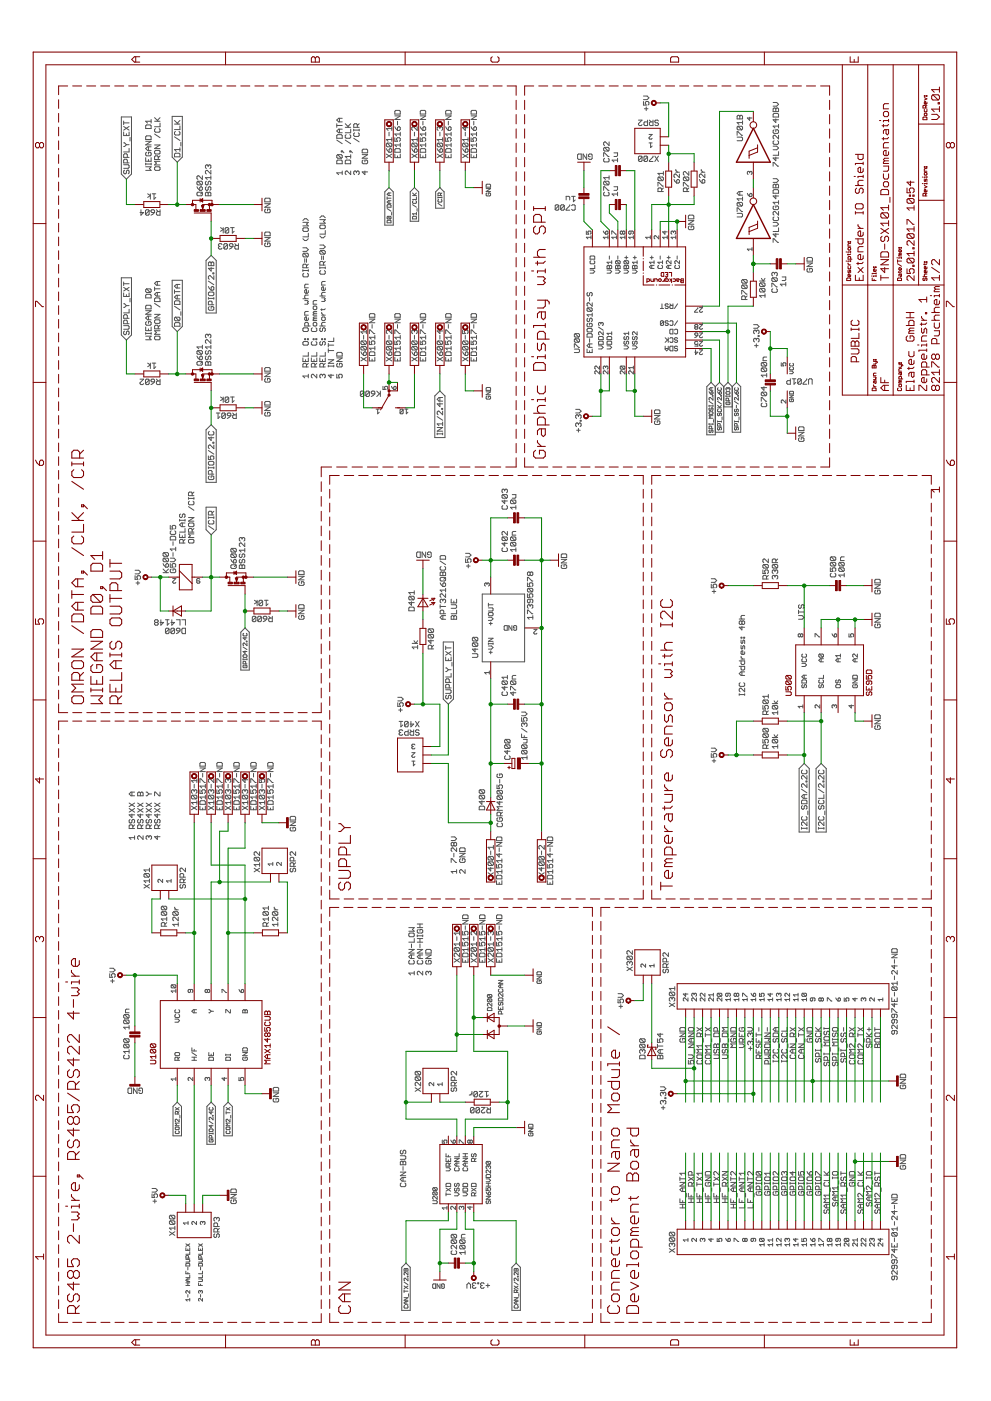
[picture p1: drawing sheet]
<svg xmlns="http://www.w3.org/2000/svg" width="297mm" height="420mm" viewBox="0 0 297 420" stroke-linecap="round" stroke-linejoin="round" font-family="sans-serif">
<g fill="none" stroke="#505050" stroke-width=".3">
<path d="M36.4 35.1h3v17.1l-1.5 1.5-1.5-1.5zM37.1 39.6v1.1h1.6v-1.1M37.1 36.3v1.1M37.1 37.9l1.6 1.1M37.1 36.9h1.6M38.7 37.9l-1.6 1.1M43.7 37.7l.2-.2h1.1l.3 .2v.8h-1.6zM45.3 35.8v1.1M45.3 36.4h-1.6l.5 .5M46.3 36.4h1.7M46.3 35.3l1.1 1.1M46.6 38.6l-.3 .2v.6l.3 .2h1.1l.3-.2v-.6l-.3-.2"/>
<path d="M48 36.9v1.1h-1.7M48 35.3l-.8 .8M51.6 34.9h3.1v12.2l-1.6 1.5-1.5-1.5zM52.3 36.1l1.1 1.1M52.3 37.2h1.6M52.6 39.4l-.3 .3v.5l.3 .3h1.1l.2-.3v-.5l-.2-.3M53.9 37.8v1.1h-1.6M53.9 36.1l-.8 .9M100.9 37.1v1.1M100.9 37.6h1.7M101.7 35.5v1.1M101.7 38.7v1.1"/>
<path d="M102.6 38.7h-1.1l-.6 .6 .6 .5h1.1M102.6 35.5h-1.1l-.6 .5 .6 .6h1.1M103.5 38.2h1.6M103.5 37.1l1.1 1.1M105.1 38.7v1.1h-1.6M105.1 37.1l-.8 .8M106 38.7v.6M106 39h1.7M106.3 39.8l-.3 .3v.5l.3 .3h1.1l.3-.3v-.5l-.3-.3M107.1 38.2v-.8l-.3-.3h-.5l-.3 .3v.8h1.7M107.7 38.7v.6M107.7 37.1l-.6 .5"/>
<path d="M116.6 39.7v1M117.4 38v1.1M117.4 38.6h-1.6l.5 .5M118.3 33.4l.3-.3h1.1l.3 .3v.8h-1.7zM118.3 38l.8 1.1M118.3 34.8h1.7l-1.7 1h1.7M119.1 38.3l.3-.3 .6 .3v.5l-.3 .3h-.6zM119.1 36.4v1.1M120 39.7v1M124.2 39.7v1M125.1 38v1.1l-1.1-1.1-.6 .3v.5l.3 .3M126 33.4l.2-.3h1.1l.3 .3v.8h-1.6z"/>
<path d="M126 34.8h1.6l-1.6 1h1.6M126 38l.8 1.1M126.8 38.3l.2-.3 .6 .3v.5l-.3 .3h-.5zM126.8 36.4v1.1M127.6 39.7v1M131.8 38.3l-.2-.3-.6 .3v.5l.3 .3M131.8 38.3l.3-.3 .6 .3v.5l-.3 .3M131.8 38.3v.3M131.8 39.7v1M133.6 33.4l.3-.3h1l.3 .3v.8h-1.6zM133.6 34.8h1.6l-1.6 1h1.6M133.6 38l.8 1.1"/>
<path d="M134.4 38.3l.5-.3 .3 .3v.5l-.3 .3h-.5zM134.4 36.4v1.1M135.2 39.7v1M139.5 38v1.1l-.8-.8h1.6M139.5 39.7v1M141.2 34.8h1.6l-1.6 1h1.6M141.2 38l.8 1.1M141.5 33.1h1.1l.2 .3v.8h-1.6v-.8zM142 38.3l.6-.3 .2 .3v.5l-.2 .3h-.6zM142 36.4v1.1M142.8 39.7v1M191.4 36h1l-1 1.1 .2 .6h.6l.2-.3"/>
<path d="M192.9 30.4v1.1h.8l-.3-.5 .3-.6h.5l.3 .3v.5l-.3 .3M192.9 28.8h1.1l.5 .5-.5 .6h-1.1M193.1 32.6h1.1M193.7 32.1v1.1M194.1 36v1.7h-.8l-.3-.3v-.6l.3-.2h.8M194.6 36l.6 .6M195.7 36v1.7h-.8l-.3-.3v-.6l.3-.2h.8M197.4 36.3l-.3-.3h-.5l-.3 .3 .3 .5h.5l.3 .3-.3 .6h-.5l-.3-.3M220.9 34.9l.3-.3 .5 .3 .6-.3 .3 .3v.8h-1.7zM221.2 37.9h1.1l.3 .2v.6l-.3 .2M221.2 37.9l-.3 .2v.6l.3 .2h1.1M221.2 37.9l1.1 1"/>
<path d="M221.7 34.9v.8M222.6 36.8h-1.7l.6 .5M222.6 36.2v1.1M224.7 35.2v.9l-.7-.7h1.4M231.7 30.7h1.1l.6 .6-.6 .5h-1.1M231.7 32.7l.3-.3 .5 .3 .6-.3 .3 .3v.8h-1.7zM232 34h1.1l.3 .3v.8h-1.7v-.8zM232 38.9l-.3 .3v.6l.3 .2h1.1l.3-.2v-.6l-.3-.3h-.6v.6M232.5 32.7v.8M232.5 35.6v1.1l-.8-.8h1.7M233.4 37.3v1.1M233.4 37.8h-1.7l.6 .6"/>
<path d="M37.1 49.4h1.3l.3 .3v.5l-.3 .3h-1.3M37.1 42.8h.2l.6 .6M37.3 51l-.2 .3v.6l.5 .2 .3-.2v-.6l.5-.3 .3 .3v.6l-.3 .2M37.9 40.1v.6M37.9 43.4l-.6 .5h-.2M37.9 43.4h.8M38.2 47.2v-.8l-.3-.3h-.6l-.2 .3v.8h1.6M38.2 48.9v-.9l-.3-.2h-.6l-.2 .2v.9h1.6M38.7 44.5v1.1h-1.6M39 41.2v1.1M43.7 41l.2-.3h1.1l.3 .3v.8h-1.6zM43.7 47.3v1.1h1.6v-1.1"/>
<path d="M43.7 48.9v.6M43.7 50h1.6l-.5 .6 .5 .5h-1.6M43.7 49.2h1.6M43.7 42.4h1.6l-1.6 1.1h1.6M43.9 45.7l-.2 .2v.6l.2 .2h1.1l.3-.2v-.6l-.3-.2h-.5v.5M44.3 58.1l.8 .6-.8 .5M44.5 44v1.1M44.5 47.8v.6M45.1 58.1v1.6M45.3 48.9v.6M45.3 44h-1.1l-.5 .6 .5 .5h1.1M45.6 58.1h1.1"/>
<path d="M46.2 58.1v1.6l.5-.5M46.3 43.5h1.7l-1.7 1.1h1.7M46.3 40.2l1.7 1.1M46.6 45.1h1.1l.3 .3v.5l-.3 .3h-1.1l-.3-.3v-.5zM46.6 50h1.1l.3 .3v.5l-.3 .3h-1.1l-.3-.3v-.5zM47.4 47.8v-.8l-.2-.3h-.6l-.3 .3v.8h1.7M48 48.4h-1.7l.6 .5-.6 .6h1.7M48 46.7l-.6 .6M52.3 41l1.6 1.1M52.6 46h1.1l.2 .2v.8h-1.6v-.8zM53.9 44.3v1.1M53.9 44.9h-1.6l.6 .5"/>
<path d="M54.2 42.7v1.1M59 56l.9 1.1M59 57.9l.3-.3h1.1l.3 .3v.6l-.3 .2h-1.1l-.3-.2zM59.3 54.4h1.1l.3 .2v.6l-.3 .3M59.3 54.4l-.3 .2v.6l.3 .3h1.1M59.3 54.4l1.1 1.1M59.9 56.3l.5-.3 .3 .3v.5l-.3 .3h-.5zM60.7 52.7v1.1l-1.1-1.1h-.3l-.3 .3v.6l.3 .2M60.7 57.6l-.6 .6M61.6 57.9l.2-.3 .6 .3 .5-.3 .3 .3v.8h-1.6zM61.8 56l-.2 .3v.5l.5 .3 .3-.3v-.5l.5-.3 .3 .3v.5l-.3 .3M61.8 54.4l-.2 .2v.6l.2 .3 .6-.3v-.6l.3-.2 .5 .2v.6l-.3 .3"/>
<path d="M62.4 49.7l-.3-.3-.5 .3v.6l.2 .2M62.4 49.7l.3-.3 .5 .3v.6l-.3 .2M62.4 49.7v.3M62.4 57.9v.8M63.2 51.1v1.1l-1.1-1.1h-.3l-.2 .3v.5l.2 .3M63.2 52.7v1.1M63.2 53.3h-1.6l.5 .5M79.4 59.7l.2-.3h1.1l.3 .3v.8h-1.6zM100.9 40.6l.3-.2h1.1l.3 .2v.9h-1.7zM100.9 42l1.7 1.1M101.2 46.4l-.3 .3v.5l.3 .3h1.1M101.2 48h1.1l.3 .3v.8h-1.7v-.8z"/>
<path d="M101.2 46.4h1.1l.3 .3v.5l-.3 .3M101.2 46.4l1.1 1.1M102.3 45.3h.3v.3h-.3zM102.6 51.3v1.1M102.6 51.8h-1.7l.6 .6M102.6 45.3l.5 .5M103.5 48.3l.3-.3h1l.3 .3v.8h-1.6zM103.5 42l1.6 1.1M103.8 40.4l-.3 .2v.6l.3 .3h1l.3-.3v-.6l-.3-.2M104.8 45.3h.3v.3h-.3zM105.1 46.4v1.1M105.1 51.3v1.1l-1.1-1.1h-.2l-.3 .3v.5l.3 .3"/>
<path d="M105.1 46.9h-1.6l.5 .6M105.1 45.3l.5 .5M106 41.5l1.7 1M106.8 51.6l-.2-.3-.6 .3v.5l.3 .3M106.8 51.6l.3-.3 .6 .3v.5l-.3 .3M106.8 51.6v.2M108.6 46.4h1.6l-1.6 1.1h1.6M108.8 48l-.2 .3v.5l.2 .3h1.1l.3-.3v-.5l-.3-.3h-.5v.6M108.8 44.7h1.1l.3 .3v.8h-1.6v-.8zM109.4 51.3v1.1l-.8-.8h1.6M115.3 57.5l1.3-1.2 1.3 1.2v10h-2.6zM115.8 46.2l1.6 1.1"/>
<path d="M115.8 44.6l.8 1.1M116 59.4h1.2M116 59v.8M116.1 42.9l-.3 .3v.6l.3 .2h1.1M116.1 42.9h1.1l.2 .3v.6l-.2 .2M116.1 42.9l1.1 1.1M116.6 44.9l.6-.3 .2 .3v.5l-.2 .3h-.6zM116.6 57.9v.8M117.2 57.9h-.8l-.4 .4 .4 .4h.8M117.4 41.8h-1.6l.5 .6M117.4 41.3v1.1M117.4 46.2l-1.6 1.1"/>
<path d="M118.3 41.3v1.1h.8l-.2-.8 .2-.3h.6l.3 .3v.5l-.3 .3M118.3 44.9l.3-.3h1.1l.3 .3v.8h-1.7zM118.3 46.2v1.1h1.7v-1.1M119.1 46.8v.5M120 42.9v1.1M120 43.5h-1.7l.6 .5M120 40.2h-1.7l.6 .5M123.4 46.2l1.7 1.1M123.4 44.6l.8 1.1M123.7 58.7h1.1M123.7 57.9l.7 .8M123.7 42.9h1.1l.3 .3v.6l-.3 .2"/>
<path d="M123.7 42.9l-.3 .3v.6l.3 .2h1.1M123.7 42.9l1.1 1.1M124.2 44.9l.6-.3 .3 .3v.5l-.3 .3h-.6zM124.2 56.3l1.3 1.2v8.9h-2.5v-8.9zM124.8 57.9l-.6 .6M124.8 59v.8h-1.1M125.1 41.3v1.1M125.1 41.8h-1.7l.6 .6M125.1 46.2l-1.7 1.1M126 44.9l.2-.3h1.1l.3 .3v.8h-1.6zM126 41.3v1.1h.8l-.3-.8 .3-.3h.5l.3 .3v.5l-.3 .3M126 46.2v1.1h1.6v-1.1"/>
<path d="M126.8 46.8v.5M127.6 43.5h-1.6l.5 .5M127.6 42.9v1.1M127.6 40.2h-1.6l.5 .5M131 46.2l1.7 1.1M131 44.6l.8 1.1M131.3 59v.4M131.3 59.2h1.1M131.3 42.9l-.3 .3v.6l.3 .2h1.1M131.3 42.9h1.1l.3 .3v.6l-.3 .2M131.3 42.9l1.1 1.1M131.5 59.8l-.2 .2 .2 .6h.7l.2-.2-.2-.6"/>
<path d="M131.8 44.9l.6-.3 .3 .3v.5l-.3 .3h-.6zM131.8 56.3l1.3 1.2v4.9h-2.5v-4.9zM132 58.7v-.6l-.5-.2-.2 .8h1.1M132.4 59v.4M132.4 57.9l-.4 .4M132.7 41.8h-1.7l.6 .6M132.7 41.3v1.1M132.7 46.2l-1.7 1.1M133.6 44.9l.3-.3h1l.3 .3v.8h-1.6zM133.6 41.3v1.1h.8l-.3-.6 .3-.5h.5l.3 .3v.5l-.3 .3M133.6 46.2v1.1h1.6v-1.1M134.4 46.8v.5"/>
<path d="M135.2 43.5h-1.6l.5 .5M135.2 42.9v1.1M135.2 40.2h-1.6l.5 .5M138.7 46.2l1.6 1.1M138.7 44.6l.8 1.1M138.9 42.9l-.2 .3v.6l.2 .2h1.1M138.9 42.9h1.1l.3 .3v.6l-.3 .2M138.9 42.9l1.1 1.1M139.5 44.9l.5-.3 .3 .3v.5l-.3 .3h-.5zM140.3 41.8h-1.6l.5 .6M140.3 41.3v1.1M140.3 46.2l-1.6 1.1"/>
<path d="M141.2 41.3v1.1h.8l-.3-.6 .3-.5h.6l.2 .3v.5l-.2 .3M141.2 46.2v1.1h1.6v-1.1M141.5 44.6h1.1l.2 .3v.8h-1.6v-.8zM142 46.8v.5M142.8 43.5h-1.6l.5 .5M142.8 42.9v1.1M142.8 40.2h-1.6l.5 .5M145.7 56.6h1.3l-1.3 .8h1.3M145.9 55.2h.9l.2 .3v.6h-1.3v-.6zM145.9 57.9l-.2 .2 .2 .7h.9l.2-.7-.6-.2v.4M169.7 60v-1.1h.8l.3 .2v.9M171.3 58.9h1.1"/>
<path d="M171.9 58.9v1.6l.5-.5M173.1 46.4l.3-.2h.8v1.6h-.8l-.3-.3zM175.9 46.2v1.6l-1.1-1.6v1.6M177 47h-.6v-.6l.3-.2h.5l.3 .2v1.1l-.3 .3h-.5l-.3-.3M180.9 46.9v-1.1h.3l1.1 1.1h.3M180.9 57.1v-1.1h.3l1.1 1.1h.3M181.2 44.2l-.3 .3v.5l.3 .3h1.1M181.2 57.6l-.3 .3v.6l.3 .2h1.1l.3-.2v-.6l-.3-.3M181.2 54.4l-.3 .2v.6l.3 .3h1.1M181.2 54.4h1.1l.3 .2v.6l-.3 .3M181.2 47.5l-.3 .3v.5l.3 .3h1.1l.3-.3v-.5l-.3-.3M181.2 44.2h1.1l.3 .3v.5l-.3 .3"/>
<path d="M181.2 54.4l1.1 1.1M181.2 44.2l1.1 1.1M182.6 53.3h-1.7l.6 .5M182.6 42.6v1l-1.1-1-.6 .2v.6l.3 .2M182.6 52.7v1.1M184 45.8h1.1v.9l-.3 .2h-.8M184 56h1.1v.8l-.3 .3h-.8M185.1 48h-1.6l.5 .6M185.1 58.2h-1.6l.5 .5M185.1 47.5v1.1M185.1 57.6v1.1M192.4 47.1v1.1l-.2 .2h-.6l-.2-.2"/>
<path d="M192.4 47.1l-.2-.3h-.6l-.2 .3v1.1M192.4 47.1l-1 1.1M194.1 47.1v1.1l-.3 .2h-.5l-.3-.2M194.1 47.1l-.3-.3h-.5l-.3 .3v1.1M194.1 47.1l-1.1 1.1M194.5 40.3h1l-1 1.2 .3 .2 .7-.2M194.5 42.9h1M195 42.9v1.4l.5-.5M195.7 46.8v.3l-1.1 1.1v.2h1.1M196.3 46.8l1.1 1.6M197.2 55.8v-1.1h.3l1.1 1.1h.2M197.4 46.8l-1.1 1.6"/>
<path d="M197.5 53.1h1.1l.2 .3v.5l-.2 .3M197.5 53.1l-.3 .3v.5l.3 .3h1.1M197.5 53.1l1.1 1.1M198.3 57.4v-.8l-.3-.2h-.5l-.3 .2v.8h1.6M198.8 51.5v1M198.8 56.4l-.5 .5M198.8 52h-1.6l.6 .5M202 53.8l.8 1.1M202.6 51.6h1M202.6 50.8l.5 .8M203.1 53.8l.5 .3v.6l-.2 .2h-.6v-.8zM203.6 52.2v1.1l-1-1.1-.6 .3v.5l.3 .3"/>
<path d="M204.8 55.8v-1.1h.3l1.1 1.1h.3M205.1 53.1l-.3 .3v.5l.3 .3h1.1M205.1 53.1h1.1l.3 .3v.5l-.3 .3M205.1 53.1l1.1 1.1M205.9 57.4v-.8l-.2-.2h-.6l-.3 .2v.8h1.7M206.5 51.5v1l-1.1-1-.6 .2v.6l.3 .2M206.5 56.4l-.6 .5M209.6 53.8l.9 1.1M210.2 51.6h1.1M210.2 50.8l.5 .8M210.7 53.8l.6 .3v.6l-.3 .2h-.5v-.8zM211.3 52.2v1.1l-1.1-1.1-.6 .3v.5l.3 .3"/>
<path d="M220.9 40.6v-1.1h.3l1.1 1.1h.3M220.9 41.1h1.4l.3 .3v.6l-.3 .2h-1.4M221.7 57.4v1.1M222.6 57.4h-1.1l-.6 .6 .6 .5h1.1M222.6 59.1v1.1M222.6 59.6h-1.7l.6 .6M224 58l.7 .9M224.7 51.6l.2-.2 .5 .2-.2 .7M224.7 51.6l-.2-.2-.5 .2 .2 .7M224.7 51.6v.3M224.9 58l.5 .3v.4l-.7 .2v-.6zM231.7 57.1l.3-.2h1.1l.3 .2v.9h-1.7z"/>
<path d="M231.7 49.8v-1.1h.3l1.1 1.1h.3M231.7 55.5l.3-.3 .5 .3 .6-.3 .3 .3v.8h-1.7zM231.7 53.6h1.1l.6 .5-.6 .6h-1.1M231.7 43.8h1.1l.6 .6-.6 .5h-1.1M232 42.2l-.3 .3v.5l.3 .3h1.1l.3-.3v-.5l-.3-.3M232.5 58.5v1.1l-.8-.8h1.7M232.5 47.1v1.1l-.8-.8h1.7M232.5 55.5v.8M233.4 40.6v1.1l-1.1-1.1h-.3l-.3 .2v.6l.3 .3M233.4 45.5v1.1h-1.7M42.2 62.9v1.6l.9-.8h-1.1M44.7 63.2l-.3-.3h-.5l-.3 .3v1.1"/>
<path d="M44.7 63.2v1.1l-.3 .2h-.5l-.3-.2M44.7 63.2l-1.1 1.1M45.3 63.2l.2-.3h.6l.2 .3v.5h-.8zM46.3 63.7l-1 .8M46.9 62.9l.5 .6M48 62.9v1.6h-.8l-.3-.2v-.6l.3-.2h.8M61.8 78.1l1.5-1.5 1.5 1.5v15.8h-3zM62.5 78.8l.2-.2 .6 .2 .5-.2 .3 .2v.9h-1.6zM63.3 78.8v.9M65.7 73.9l-.2 .2 .2 .6h.6l.2-.3M65.7 73.9h.3M66.1 68.3l.8 .5-.8 .6"/>
<path d="M66.5 73.3l-.2-.2h-.6l-.2 .2 .2 .6M66.9 68.3v1.6M68.2 73.3v1.1l-.3 .3h-.5l-.3-.3M68.2 73.3l-.3-.2h-.5l-.3 .2v1.1M68.2 73.3l-1.1 1.1M68.6 68.5v1.1l-.3 .3h-.6l-.2-.3M68.6 68.5l-.3-.2h-.6l-.2 .2v1.1M68.6 68.5l-1.1 1.1M69 73.1h.6l.2 .2v.6h-.8l-.3-.3zM69.1 68.3h1.1M69.6 68.3v1.6l.6-.5M69.8 73.9l-1.1 .8"/>
<path d="M70.4 73.1l.5 .5M71.5 73.1v1.6h-.8l-.3-.3v-.5l.3-.3h.8M79.4 69.9l.2-.3h1.1l.3 .3v.8h-1.6zM79.4 71.2h1.6l-1.6 1.1h1.6M79.4 61.1h1.6l-1.6 1.1h1.6M79.6 72.9l-.2 .3v.5l.2 .3h1.1l.3-.3v-.5l-.3-.3h-.5v.5M79.6 62.7l-.2 .3v.5l.2 .3h1.1l.3-.3v-.5l-.3-.3h-.5v.6M90.8 71.6l.5 .5h.6l.5-.5M90.8 68.6l.3-.3h1l.3 .3v.5l-.3 .3h-1l-.3-.3zM90.8 74.3h1.1l.5 .6-.5 .5h-1.1M90.8 66.7h1.6l-.5 .5 .5 .6h-1.6M90.8 66.1l.5-.5h.6l.5 .5"/>
<path d="M91.1 75.9l-.3 .3v.6l.3 .2h1M91.1 75.9h1l.3 .3v.6l-.3 .2M91.1 75.9l1 1.1M91.3 77.6v1.1M91.9 77.6v1.1M92.4 70v1h-1.6M92.4 79.2l-.5 .6M95.9 73.5h1l.6 .5-.6 .6h-1M95.9 70.8l.5 .5h.5l.6-.5M95.9 65.9h1.6l-.6 .5 .6 .6h-1.6M95.9 65.3l.5-.5h.5l.6 .5M96.1 67.5h1.1l.3 .3v.5l-.3 .3h-1.1l-.2-.3v-.5z"/>
<path d="M96.1 75.1l-.2 .3v.5l.2 .3h1.1M96.1 75.1h1.1l.3 .3v.5l-.3 .3M96.1 75.1l1.1 1.1M96.4 76.8v1.1M96.9 79.5v-.8l-.2-.3h-.6l-.2 .3v.8h1.6M96.9 76.8v1.1M97.5 69.1v1.1h-1.6M97.5 78.4l-.6 .6M116 66.3l.2-.2h.8l.2 .7h-1.2zM116 62.5l1.2 .8M116.2 64.9l-.2 .6 .2 .2h.8M116.2 61.4h.8l.2 .7h-1.2z"/>
<path d="M116.2 64.9h.8l.2 .2-.2 .6M116.2 64.9l.8 .8M116.6 60.2v.8M117.2 60.2h-.8l-.4 .4 .4 .4h.8M117.4 63.7v.8M123.7 61.4l1.1 .7M123.8 64.9h.8l.2 .8h-1.1zM123.8 60.2l-.1 .2 .1 .6h.8l.2-.2-.2-.6M124.8 64.1h-1.1l.3 .4M124.8 63.7v.8M125 62.5v.8M131.3 61l1.1 .8"/>
<path d="M167.5 61.7v1.1l-.3 .2h-.5l-.3-.2M167.5 61.7l-.3-.3h-.5l-.3 .3v1.1M167.5 61.7l-1.1 1.1M169.1 61.7l-.2-.3h-.6l-.3 .3v1.1M169.1 61.7v1.1l-.2 .2h-.6l-.3-.2M169.1 61.7l-1.1 1.1M170.8 61.4v.3l-1.1 1.1v.2h1.1M171.3 61.7l.3-.3h.5l.3 .3v1.1l-.3 .2h-.5l-.3-.2M175.7 69.3v.9h.7l-.2-.4 .2-.5 .7 .2-.2 .7M177.1 76.8h.9l.3 .2v.7h-1.4v-.7zM177.1 78.2l-.2 .2 .2 .7h.9l.3-.2-.3-.7M177.1 71.2h-1.4l.5 .4"/>
<path d="M177.1 70.7v.9M178.3 79.6v.9h-1.4M180.8 69.3l.7 .9M181.5 69.5l.5-.2 .2 .7-.7 .2zM181.9 79.8l.3-.2 .4 .2 .5-.2 .2 .2v.7h-1.4zM182.2 70.7v.9M182.2 71.2h-1.4l.5 .4M182.6 76.8v.9M182.6 79.8v.7M183.3 78.2v.9M183.3 78.7h-1.4l.5 .4M183.4 70.2v-.9l1.4 .9"/>
<path d="M184.5 79.8l.2-.2 .5 .2 .5-.2 .2 .2v.7h-1.4zM184.7 78.2h1l.2 .2-.2 .7M184.7 78.2l-.2 .2 .2 .7h1M184.7 78.2l1 .9M184.8 71.2h-1.4l.4 .4M184.8 70.7v.9M185.2 76.8v.9M185.2 79.8v.7M186.6 69.5l-.2-.2-.5 .2 .2 .7 .5-.2M186.6 69.5l.2-.2 .5 .2-.2 .7-.5-.2M186.6 69.5v.5M187 79.8l.3-.2 .4 .2 .5-.2 .2 .2v.7h-1.4z"/>
<path d="M187.3 78.2l-.3 .2 .3 .7h.9M187.3 78.2h.9l.2 .2-.2 .7M187.3 78.2l.9 .9M187.3 77.3h.9M187.3 70.7v.9M187.3 71.2h-1.4l.5 .4M187.7 76.8v.9M187.7 79.8v.7M189.1 69.3v.7l-.2 .2-.5-.2 .3-.7h.9l.2 .2-.2 .7M189.6 79.8l.2-.2 .5 .2 .4-.2 .3 .2v.7h-1.4zM189.8 77.3h.9M189.8 70.7v.9"/>
<path d="M189.8 71.2h-1.4l.5 .4M190.3 76.8v.9M190.3 79.8v.7M191 78.2v.9M191 78.7h-1.4l.4 .4M194.9 77.3h.9M194.9 71.2h-1.4l.5 .4M194.9 70.7v.9M195.3 76.8v.9M195.3 79.6v.9M196 79.6h-.9l-.5 .5 .5 .4h.9M196 78.7h-1.4l.5 .4"/>
<path d="M196 78.2v.9M197.4 79.6l-.2 .2 .2 .7h1l.2-.2-.2-.7M197.5 70.7v.9l-1-.9-.4 .2 .2 .7M197.9 76.8v.9M198.6 78.7h-1.4l.5 .4M198.6 78.2v.9M199.3 69.3v.9l-.7-.7h1.4M200 77.3h.9M200 71.2h-1.4l.5 .4M200 70.7v.9M200.4 76.8v.9M200.4 79.6v.9"/>
<path d="M201.1 78.2v.9l-.9-.9-.5 .2 .3 .7M201.1 79.6h-.9l-.5 .5 .5 .4h.9M201.8 69.5l-.2-.2-.5 .2 .3 .7M201.8 69.5l.3-.2 .4 .2-.2 .7M201.8 69.5v.3M202.5 79.6l-.2 .2 .2 .7h.9l.3-.2-.3-.7M202.5 70.7v.9M202.5 71.2h-1.4l.5 .4M203 76.8v.9M203.7 78.2v.9l-1-.9-.4 .2 .2 .7M206.3 66.2h1.7l-1.7 1h1.7M206.3 64.8l.3-.3h1.1l.3 .3v.8h-1.7z"/>
<path d="M206.6 67.8l-.3 .3v.5l.3 .3h1.1l.3-.3v-.5l-.3-.3h-.5v.5M220.9 64h1.4l.3 .3v.5l-.3 .3h-1.4M220.9 63.4v-1h.3l1.1 1h.3M221.2 60.7l-.3 .3v.5l.3 .3h1.1M221.2 60.7h1.1l.3 .3v.5l-.3 .3M221.2 60.7l1.1 1.1M225.4 74.7h-1.4l.5 .5M225.4 74.3v.9M231.7 66.7h1.1l.6 .5-.6 .6h-1.1M231.7 72.7v-1.1h.3l1.1 1.1h.3M232 61.8l-.3 .3v.5l.3 .3h1.1l.3-.3v-.5l-.3-.3h-.6v.5M232 65.1l-.3 .2v.6l.3 .2h1.1l.3-.2v-.6l-.3-.2"/>
<path d="M232.5 70v1.1l-.8-.9h1.7M233.4 63.4v1.1l-1.1-1.1h-.3l-.3 .3v.5l.3 .3M233.4 68.3v1.1h-1.7M233.4 60.2v1M233.4 60.7h-1.7l.6 .5M241.9 77.5l.3-.3h1l.3 .3v.8h-1.6zM241.9 78.9h1.6l-1.6 1h1.6M36.4 83.3h3v17.2l-1.5 1.5-1.5-1.5zM37.1 87.8v1.1h1.6v-1.1M37.1 97.7h1.3l.3 .2v.6l-.3 .2h-1.3M37.1 84.6v1M37.1 91.1h.2l.6 .6"/>
<path d="M37.1 86.2l1.6 1.1M37.1 85.1h1.6M37.3 99.3l-.2 .3v.5l.2 .3 .6-.3v-.5l.3-.3 .5 .3v.5l-.3 .3M37.9 88.4v.5M37.9 91.7l-.8 .5M37.9 91.7h.8M38.2 95.5v-.8l-.3-.3h-.6l-.2 .3v.8h1.6M38.2 97.1v-.8l-.3-.3h-.6l-.2 .3v.8h1.6M38.7 92.8v1h-1.6M38.7 86.2l-1.6 1.1M39 89.5v1.1M43.7 88.5l.2-.2h1.1l.3 .2v.8h-1.6z"/>
<path d="M43.7 91.8l.2-.3h1.1l.3 .3v.8h-1.6zM43.7 98.1v1.1h1.6v-1.1M43.7 100h1.6M43.7 99.7v.6M43.7 93.2h1.6l-1.6 1.1h1.6M43.9 86.6h1.1l.3 .3v.5l-.3 .3M43.9 96.5l-.2 .2v.6l.2 .2h1.1l.3-.2v-.6l-.3-.2h-.5v.5M43.9 86.6l-.2 .3v.5l.2 .3h1.1M43.9 86.6l1.1 1.1M44.5 94.8v1.1M44.5 98.6v.6M45.3 99.7v.6"/>
<path d="M45.3 94.8h-1.1l-.5 .6 .5 .5h1.1M46.3 96.2l.3-.3h1.1l.3 .3v.5l-.3 .3h-1.1l-.3-.3zM46.3 94.3h1.7l-1.7 1.1h1.7M46.3 86.6h1.7M46.3 86.1v1.1M46.3 91l1.7 1.1M46.6 89.3h1.1l.3 .3v.8h-1.7v-.8zM47.2 84.4v1.1M47.2 87.7v1.1M47.4 98.6v-.8l-.2-.3h-.6l-.3 .3v.8h1.7M48 87.7h-1.1l-.6 .6 .6 .5h1.1M48 99.2h-1.7l.6 .5-.6 .6h1.7"/>
<path d="M48 97.5l-.6 .6M48 84.4h-1.1l-.6 .6 .6 .5h1.1M51.6 84.1h3.1v13.8l-1.6 1.5-1.5-1.5zM52.3 90.5l.3-.3h1.1l.2 .3v.8h-1.6zM52.3 97l.3-.2h1.1l.2 .2v.8h-1.6zM52.3 86.9v1.1M52.3 91.8l1.6 1.1M52.3 87.5h1.6M52.6 95.1h1.1l.2 .3v.5l-.2 .3M52.6 95.1l1.1 1.1M52.6 95.1l-.3 .3v.5l.3 .3h1.1M53.1 85.3v1.1"/>
<path d="M53.1 88.6v1M53.9 88.6h-1l-.6 .5 .6 .5h1M53.9 85.3h-1l-.6 .5 .6 .6h1M54.2 93.5v1.1M62.5 87.8l.2-.2h1.1l.3 .2v.6l-.3 .3h-1.1l-.2-.3zM62.5 89.2v.5M62.5 89.5h1.6M62.5 85.9l.8 1.1M62.5 84.3l1.6 1.1M62.7 91.9l-.2 .3v.6l.2 .2h1.1l.3-.2v-.6l-.3-.3h-.5v.6M63.3 80.2v1.1l-.8-.8h1.6M63.6 85.9l.5 .3v.6l-.3 .2h-.5v-.8z"/>
<path d="M63.6 91.4v-.8l-.3-.3h-.6l-.2 .3v.8h1.6M63.8 81.9h.3v.2h-.3zM64.1 82.7v1.1l-1.1-1.1-.5 .2v.6l.2 .3M64.1 89.2v.5M90.8 98.6l.3-.3h1l.3 .3v.5l-.3 .3h-1l-.3-.3zM90.8 80.9v.5M90.8 89.6h1.6M90.8 81.1h1.6M91.1 82l-.3 .2v.6l.3 .2h1l.3-.2v-.6l-.3-.2M91.3 90.1h.8l.3 .3-.3 .3 .3 .3-.3 .2h-.8M91.9 80.3v-.8l-.3-.3h-.5l-.3 .3v.8h1.6M92.4 80.9v.5"/>
<path d="M92.4 87.1v.6l-.3 .2h-.5l-.3-.2v-.6l.6-.2v1M92.4 95.3v.6l-.3 .2h-.5l-.3-.2v-.6l.6-.2v1M92.4 97.8v-.8l-.3-.3h-.5l-.3 .3v.8h1.7M92.4 85.2h-.8l-.3 .3v.8h1.1M92.4 88.5h-.8l-.3 .3v.5l.3 .3M92.4 93.4h-.8l-.3 .3v.8h1.1M93.6 98.3l-.3 .3v.5l.3 .3h1.1l.3-.3v-.5l-.3-.3M94.1 96.7h.6l.3 .3v.5l-.3 .3h-.6l-.2-.3v-.5zM94.1 94l-.2 .5h1.1M94.1 95.6l-.2 .5h1.1M94.1 91.8h.6l.3 .3v.5l-.3 .3h-.6l-.2-.3v-.5zM94.1 95.6h.9"/>
<path d="M94.1 94h.9M95 95.1h-.9l-.2 .2 .2 .3M95 93.4h-.9l-.2 .3 .2 .3M95 90.1h-.9l-.2 .3v.8h1.1M95.9 88.8h1.6M95.9 97.8h1.6M95.9 80.3h1.6M95.9 80.1v.5M96.1 98.3l-.2 .3v.5l.5 .3 .3-.3v-.5l.5-.3 .3 .3v.5l-.3 .3M96.1 81.1l-.2 .3v.6l.2 .2h1.1l.3-.2v-.6l-.3-.3M96.4 89.3h.8l.3 .3-.3 .3 .3 .2-.3 .3h-.8M96.4 94.5h1.1"/>
<path d="M96.4 92.6v.5M96.4 93.7l.5 .8M96.7 95.1h.5l.3 .2v.6l-.3 .2h-.5l-.3-.2v-.6zM97.5 84.4h-.8l-.3 .3v.8h1.1M97.5 96.7h-.8l-.3 .3v.5l.3 .3M97.5 92.6l-.3 .3h-1.1M97.5 80.1v.5M97.5 86.3v.6l-.3 .2h-.5l-.3-.2v-.6l.5-.3v1.1M97.5 87.7h-.8l-.3 .3v.5l.3 .3M109.8 99.5h-1.6l.5 .6M109.8 99v1.1M110.7 94.3l.3-.2h1.1l.3 .2v.8h-1.7z"/>
<path d="M110.7 95.7h1.7l-1.7 1.1h1.7M111.5 97.3v1.1M117.4 99v1.1l-1.1-1.1-.5 .3v.5l.3 .3M118.3 94.3l.3-.2h1.1l.3 .2v.8h-1.7zM118.3 95.7h1.7l-1.7 1.1h1.7M119.1 97.3v1.1M124.2 99.3l.3-.3 .6 .3v.5l-.3 .3M124.2 99.3l-.2-.3-.6 .3v.5l.3 .3M124.2 99.3v.2M126 94.3l.2-.2h1.1l.3 .2v.8h-1.6zM126 95.7h1.6l-1.6 1.1h1.6M126.8 97.3v1.1"/>
<path d="M131.8 99v1.1l-.8-.8h1.7M133.6 95.7h1.6l-1.6 1.1h1.6M133.6 94.3l.3-.2h1l.3 .2v.8h-1.6zM134.4 97.3v1.1M138.7 99v1.1h.8l-.3-.8 .3-.3h.5l.3 .3v.5l-.3 .3M141.2 95.7h1.6l-1.6 1.1h1.6M141.5 94.1h1.1l.2 .2v.8h-1.6v-.8zM142 97.3v1.1M176 98.8l.2-.3h1l.3 .3v.5l-.3 .2h-1l-.2-.2zM176.2 95.4l-.2 .3v.5l.5 .3 .2-.3v-.5l.5-.3 .3 .3v.5l-.3 .3M176.2 87.7l-.2 .3v.5l.2 .3 .5-.3v-.5l.3-.3 .5 .3v.5l-.3 .3M176.2 97l-.2 .2v.5l.2 .3h1l.3-.3v-.5l-.3-.2h-.5v.5"/>
<path d="M176.2 92.3l-.2 .3v.5l.2 .3h1M176.2 92.3h1l.3 .3v.5l-.3 .3M176.2 92.3l1 1.1M176.7 89.3v1M176.9 81h.9l.5 .4-.5 .5h-.9M177.5 90.8v1l-1-1-.5 .3v.5l.2 .2M177.5 93.9v1M177.5 94.4h-1.5l.5 .5M179.4 98.1l1.4 .9M180.1 96.9l.2-.2 .5 .2-.2 .7M180.1 96.9l-.2-.2-.5 .2 .2 .7M180.1 96.9v.3"/>
<path d="M180.8 99.5v.9l-.9-.9-.5 .2 .2 .7M181.9 81h1l.4 .4-.4 .5h-1M183.3 100h-1.4l.5 .4M183.3 99.5v.9M184.5 81h.9l.5 .4-.5 .5h-.9M187 81h1l.4 .4-.4 .5h-1M188.4 100h-1.4l.5 .4M188.4 99.5v.9M189.6 81h.9l.5 .4-.5 .5h-.9M191 99.5v.9l-1-.9-.4 .2 .2 .7M198 92.5h.9M198.4 91.1v1.4"/>
<path d="M198.9 96.4v1l-.3 .2-.6-.2M198.9 96.4l-.7-.2-.2 .2v1M198.9 96.4l-.9 1M200.3 96.4l-.7-.2-.2 .5 .7 .2 .2 .5-.2 .2-.7-.2M200.3 91.4l-.7-.3-.2 .5 .7 .2 .2 .5-.2 .2-.7-.2M200.8 96.4l.2-.2 .7 .2v1l-.2 .2-.7-.2M200.8 91.1l.4 .5M200.8 99l.2-.3h.7v1.4h-.7l-.2-.2zM201.7 91.1v1.4h-.7l-.2-.2 .2-.7h.7M202.2 99l.2-.3 .7 .3v.9l-.2 .2-.7-.2M203.1 96.2l-.9 1.4M203.1 91.1l-.9 1.4"/>
<path d="M208.5 98h.4M208.5 98l-.3 .3 .3 .4 .7-.2-.3-.5M208.5 98l-.3-.2 .3-.5 .7 .3-.3 .4M208.5 99.8h.4l.3 .8h-.7l-.3-.3zM209.2 92.2l-1 1.2v.2h1M209.7 92.2h.9l-.9 1.2 .2 .2 .7-.2M209.7 97.3h.9l-.9 1 .2 .4 .7-.2M209.7 99.8h.9l-.9 1 .2 .5 .7-.3M222.3 88.2v-1.1h.3l1.1 1.1h.2M222.6 85.5h1.1l.2 .2v.6l-.2 .3M222.6 83.8h1.1l.2 .3v.5l-.2 .3M222.6 85.5l-.3 .2v.6l.3 .3h1.1"/>
<path d="M222.6 83.8l-.3 .3v.5l.3 .3h1.1M222.6 85.5l1.1 1.1M222.6 83.8l1.1 1.1M223.4 89.8v-.8l-.3-.2h-.5l-.3 .2v.8h1.6M223.9 88.8l-.5 .5M225.9 97.4h1.1l.5 .5-.5 .5h-1.1M226.7 99.3l-.3-.3-.5 .3v.5l.3 .3M226.7 99.3l.3-.3 .5 .3v.5l-.3 .3M226.7 99.3v.2M227.7 84.3h1.6M227.9 84.8l-.2 .3v.6l.2 .2h1.1M227.9 84.8h1.1l.3 .3v.6l-.3 .2"/>
<path d="M227.9 86.5h1.1l.3 .2v.6l-.3 .3M227.9 86.5l-.2 .2v.6l.2 .3h1.1M227.9 86.5l1.1 1.1M227.9 84.8l1.1 1.1M228.2 83.5l.5 .8 .6-.8M229.3 88.7h-1.6l.5 .5M229.3 88.1v1.1M231.4 86v-1h.2l1.1 1h.3M231.6 86.6l-.2 .3v.5l.2 .3h1.1l.3-.3v-.5l-.3-.3M231.6 83.3l-.2 .3v.5l.2 .3h1.1M231.6 83.3h1.1l.3 .3v.5l-.3 .3M231.6 83.3l1.1 1.1"/>
<path d="M232.2 82l.2-.3 .6 .3v.5l-.3 .3M232.2 82l-.3-.3-.5 .3v.5l.2 .3M232.2 82v.2M234.4 83.1h1.1v.8l-.3 .2h-.8M235.5 85.2h-1.6l.5 .6M235.5 84.7v1.1M242.2 80.5l-.3 .3v.5l.3 .3h1l.3-.3v-.5l-.3-.3h-.5v.5M42 113.7h1.1l-1.1 1.1 .2 .5h.6l.3-.2M43.7 100.8h1.6l-.5 .5 .5 .6h-1.6M44.3 108.9l.8 .6-.8 .5M44.7 114l-.3-.3h-.5l-.3 .3v1.1M44.7 114v1.1l-.3 .2h-.5l-.3-.2"/>
<path d="M44.7 114l-1.1 1.1M45.1 108.9v1.6M45.3 114l.2-.3h.6l.2 .3v.5h-.8zM45.6 108.9h1.1M46.2 108.9v1.6l.5-.5M46.3 101.1l.3-.3h1.1l.3 .3v.5l-.3 .3h-1.1l-.3-.3zM46.3 114.5l-1 .8M46.9 113.7l.5 .6M48 113.7v1.6h-.8l-.3-.2v-.6l.3-.2h.8M59 106.8l.9 1.1M59.3 108.4h1.1l.3 .3v.5l-.3 .3h-1.1l-.3-.3v-.5zM59.3 105.2h1.1l.3 .2v.6l-.3 .2"/>
<path d="M59.3 105.2l-.3 .2v.6l.3 .2h1.1M59.3 105.2l1.1 1M59.9 107.1l.2-.3 .6 .3v.5l-.3 .3h-.5zM60.7 103.5v1.1M60.7 104.1h-1.7l.6 .5M60.7 108.4l-.6 .6M61.6 108.7l.2-.3 .6 .3 .5-.3 .3 .3v.8h-1.6zM61.8 106.8l-.2 .3v.5l.2 .3 .6-.3v-.5l.3-.3 .5 .3v.5l-.3 .3M61.8 105.2l-.2 .2v.6l.5 .2 .3-.2v-.6l.5-.2 .3 .2v.6l-.3 .2M62.4 100.5l-.3-.3-.5 .3v.6l.2 .2M62.4 100.5l.3-.3 .5 .3v.6l-.3 .2M62.4 100.5v.3"/>
<path d="M62.4 108.7v.8M63.2 101.9v1.1l-1.1-1.1-.5 .3v.5l.2 .3M63.2 103.5v1.1M63.2 104.1h-1.6l.5 .5M66.1 119.1l.8 .5-.8 .5M66.9 119.1v1.6M68.6 119.3l-.3-.2h-.6l-.2 .2v1.1M68.6 119.3v1.1l-.3 .3h-.6l-.2-.3M68.6 119.3l-1.1 1.1M69.1 119.1h1.1M69.6 119.1v1.6l.6-.6M79.4 111.9h1.6l-1.6 1.1h1.6"/>
<path d="M79.6 113.5l-.2 .3v.5l.2 .3h1.1l.3-.3v-.5l-.3-.3h-.5v.5M79.6 110.2h1.1l.3 .3v.8h-1.6v-.8zM90.8 102.7l.3-.3h1l.3 .3v.5l-.3 .3h-1l-.3-.3zM90.8 107.3v1.1h1.6v-1.1M91.3 101.6h.3v.3h-.3zM91.6 107.9v.5M91.9 110v-.8l-.3-.2h-.5l-.3 .2v.8h1.6M92.1 101.6h.3v.3h-.3zM92.4 112.8h-1.6l.5 .5M92.4 105.7v1.1h-1.6M92.4 112.2v1.1M92.4 109l-.5 .5"/>
<path d="M93.3 107.3v1.1h1.7v-1.1M93.6 102.4l-.3 .3v.5l.3 .3h1.1l.3-.3v-.5l-.3-.3M93.9 101.6h.2v.3h-.2zM94.1 107.9v.5M94.4 110v-.8l-.3-.2h-.5l-.3 .2v.8h1.7M94.7 101.6h.3v.3h-.3zM95 105.7v1.1h-1.7M95 112.2v1.1l-1.1-1.1-.6 .3v.6l.3 .2M95 109l-.6 .5M95.9 107.3v1.1h1.6v-1.1M96.1 102.4l-.2 .3v.5l.5 .3 .3-.3v-.5l.5-.3 .3 .3v.5l-.3 .3M96.4 101.6h.3v.3h-.3z"/>
<path d="M96.7 112.5l-.3-.3-.5 .3v.6l.2 .2M96.7 112.5l.2-.3 .6 .3v.6l-.3 .2M96.7 107.9v.5M96.7 112.5v.3M96.9 110v-.8l-.2-.2h-.6l-.2 .2v.8h1.6M97.2 101.6h.3v.3h-.3zM97.5 105.7v1.1h-1.6M97.5 109l-.6 .5M98.4 107.9h1.6l-1.6 1.1h1.6M98.4 103.5h1.6M98.4 109.8h1.6M98.4 103v1.1"/>
<path d="M98.4 104.6v1.1M98.4 109.5v.5M98.4 105.1h1.6M99.2 112.2v1.1l-.8-.8h1.6M100 101.3v1.1h-1.6M100 109.5v.5M100.9 107.3h1.7l-1.7 1.1h1.7M100.9 106l.3-.3h1.1l.3 .3v.8h-1.7zM100.9 112.2v1.1h.8l-.2-.5 .2-.6h.6l.3 .3v.6l-.3 .2M101.2 109l-.3 .2v.6l.3 .2h1.1l.3-.2v-.6l-.3-.2h-.6v.5M108.2 107.2l1.6 1M108.2 105.5l.8 1.1"/>
<path d="M108.5 102.3l-.3 .2v.6l.3 .2h1M108.5 102.3h1l.3 .2v.6l-.3 .2M108.5 103.9h1l.3 .3v.5l-.3 .3M108.5 103.9l-.3 .3v.5l.3 .3h1M108.5 103.9l1 1.1M108.5 102.3l1 1M109 105.8l.3-.3 .5 .3v.5l-.3 .3h-.5zM109 100.6v1.1M109.1 117.6l-.3-.3h-.5l-.3 .3v1M109.1 117.6v1l-.3 .3h-.5l-.3-.3M109.1 117.6l-1.1 1M109.8 107.2l-1.6 1"/>
<path d="M110.7 100.1v-1.1h.3l1.1 1.1h.3M110.7 102.3v1h.8l-.2-.5 .2-.5h.6l.3 .2v.6l-.3 .2M110.7 107.2v1h1.7v-1M110.7 117.6v1l-.3 .3h-.5l-.3-.3M110.7 117.6l-.3-.3h-.5l-.3 .3v1M110.7 117.6l-1.1 1M111 105.5h1.1l.3 .3v.8h-1.7v-.8zM111.5 107.7v.5M111.5 117.3h.6l.3 .3v.5h-.9l-.2-.3zM112.4 100.6v1.1M112.4 103.9v1.1M112.4 104.4h-1.7l.6 .6"/>
<path d="M112.4 101.2h-1.7l.6 .5M112.4 118.1l-1.1 .8M112.9 117.3l.8 .8M114 117.3v1.6M114 117.8l-1.1 1.1M114.8 115.9v.9h.7l-.2-.5 .2-.4 .7 .2-.2 .7M115.8 107.2l1.6 1M115.8 105.5l.8 1.1M116.1 102.3l-.3 .2v.6l.3 .2h1.1M116.1 102.3h1.1l.2 .2v.6l-.2 .2M116.1 102.3l1.1 1M116.1 103.9l-.3 .3v.5l.3 .3h1.1"/>
<path d="M116.1 103.9h1.1l.2 .3v.5l-.2 .3M116.1 103.9l1.1 1.1M116.6 105.8l.3-.3 .5 .3v.5l-.2 .3h-.6zM116.6 100.6v1.1M117.3 115.9l.7 .9M117.4 107.2l-1.6 1M118 116.1l.5-.2 .2 .7-.7 .2zM118.3 102.3v1h.8l-.2-.5 .2-.5h.6l.3 .2v.6l-.3 .2M118.3 105.8l.3-.3h1.1l.3 .3v.8h-1.7zM118.3 107.2v1h1.7v-1M118.3 100.1v-1.1h.3l1.1 1.1h.3M119.1 107.7v.5"/>
<path d="M120 100.6v1.1M120 103.9v1.1M120 104.4h-1.7l.6 .6M120 101.2h-1.7l.6 .5M123.4 107.2l1.7 1M123.4 105.5l.8 1.1M123.7 102.3h1.1l.3 .2v.6l-.3 .2M123.7 103.9h1.1l.3 .3v.5l-.3 .3M123.7 102.3l-.3 .2v.6l.3 .2h1.1M123.7 102.3l1.1 1M123.7 103.9l-.3 .3v.5l.3 .3h1.1M123.7 103.9l1.1 1.1"/>
<path d="M124.2 105.8l.3-.3 .6 .3v.5l-.3 .3h-.6zM124.2 100.6v1.1M125.1 107.2l-1.7 1M126 102.3v1h.8l-.3-.5 .3-.5h.5l.3 .2v.6l-.3 .2M126 105.8l.2-.3h1.1l.3 .3v.8h-1.6zM126 107.2v1h1.6v-1M126 100.1v-1.1h.2l1.1 1.1h.3M126.8 107.7v.5M127.6 100.6v1.1M127.6 103.9v1.1M127.6 104.4h-1.6l.5 .6M127.6 101.2h-1.6l.5 .5"/>
<path d="M131 107.2l1.7 1M131 105.5l.8 1.1M131.3 102.3l-.3 .2v.6l.3 .2h1.1M131.3 102.3h1.1l.3 .2v.6l-.3 .2M131.3 103.9h1.1l.3 .3v.5l-.3 .3M131.3 103.9l-.3 .3v.5l.3 .3h1.1M131.3 103.9l1.1 1.1M131.3 102.3l1.1 1M131.8 100.6v1.1M131.8 105.8l.6-.3 .3 .3v.5l-.3 .3h-.6zM131.8 119.2v1.1M131.8 117.2l1.6 1.5v12.5h-3.1v-12.5z"/>
<path d="M132.7 119.2h-1.1l-.6 .6 .6 .5h1.1M132.7 107.2l-1.7 1M133.6 100.1v-1.1h.3l1 1.1h.3M133.6 107.2v1h1.6v-1M133.6 105.8l.3-.3h1l.3 .3v.8h-1.6zM133.6 102.3v1h.8l-.3-.5 .3-.5h.5l.3 .2v.6l-.3 .2M134.4 107.7v.5M135.2 104.4h-1.6l.5 .6M135.2 101.2h-1.6l.5 .5M135.2 100.6v1.1M135.2 103.9v1.1M138.7 107.2l1.6 1"/>
<path d="M138.7 105.5l.8 1.1M138.9 103.9l1.1 1.1M138.9 103.9l-.2 .3v.5l.2 .3h1.1M138.9 102.3l-.2 .2v.6l.2 .2h1.1M138.9 102.3h1.1l.3 .2v.6l-.3 .2M138.9 103.9h1.1l.3 .3v.5l-.3 .3M138.9 102.3l1.1 1M139.5 105.8l.5-.3 .3 .3v.5l-.3 .3h-.5zM139.5 100.6v1.1M140.3 107.2l-1.6 1M141.2 100.1v-1.1h.3l1.1 1.1h.2M141.2 107.2v1h1.6v-1"/>
<path d="M141.2 102.3v1h.8l-.3-.5 .3-.5h.6l.2 .2v.6l-.2 .2M141.5 105.5h1.1l.2 .3v.8h-1.6v-.8zM142 107.7v.5M142.8 104.4h-1.6l.5 .6M142.8 101.2h-1.6l.5 .5M142.8 100.6v1.1M142.8 103.9v1.1M145.7 116.4l.2-.2h.9l.2 .2v.7h-1.3zM145.7 117.5h1.3l-1.3 .9h1.3M145.9 118.8l-.2 .2 .2 .7h.9l.2-.2-.2-.7h-.4v.5M172.1 104.7h1.3l.3 .2v.6l-.3 .2h-1.3M172.1 104.2v-1.1l1.6 1.1"/>
<path d="M172.4 101.6h1l.3 .3v.5l-.3 .2M172.4 100.1l-.3 .2v.5l.3 .3h1M172.4 100.1h1l.3 .2v.5l-.3 .3M172.4 101.6l-.3 .3v.5l.3 .2h1M172.4 101.6l1 1M172.4 100.1l1 1M176 104.7v1h1.5v-1M176.2 100.1h1l.3 .2v.8h-1.5v-.8zM176.7 101.6v1M176.7 103.1v1.1M176.7 105.2v.5M177.5 103.1h-1l-.5 .6 .5 .5h1"/>
<path d="M179.4 103.7h.9l.5 .5-.5 .4h-.9M179.6 102.3h1l.2 .3v.7h-1.4v-.7zM179.6 100.9h1l.2 .3v.7h-1.4v-.7zM179.7 111.2v.9l-.9-.9-.5 .2 .2 .7M179.7 109.8v.9l-.9-.9-.5 .2 .2 .7M181.5 110l-.2-.2-.5 .2 .3 .7M181.5 110l.3-.2 .4 .2-.2 .7M181.5 110v.3M181.9 103.7h1l.4 .5-.4 .4h-1M182.2 102.3h.9l.2 .3v.7h-1.4v-.7zM182.2 100.9h.9l.2 .3v.7h-1.4v-.7zM182.2 111.2v.9l-.9-.9-.5 .2 .3 .7"/>
<path d="M186.1 109.8h1l.2 .2-.2 .7M186.1 109.8l-.2 .2 .2 .7h1M186.1 109.8l1 .9M187 103.7h1l.4 .5-.4 .4h-1M187.3 100.9l-.3 .3 .3 .7 .4-.3 .3-.7 .4 .3-.2 .7M187.3 102.3l-.3 .3 .3 .7 .4-.3 .3-.7 .4 .3-.2 .7M187.3 111.2v.9l-.9-.9-.5 .2 .2 .7M189.6 103.7h.9l.5 .5-.5 .4h-.9M189.8 102.3l-.2 .3 .2 .7 .5-.3 .2-.7 .5 .3-.3 .7M189.8 100.9l-.2 .3 .2 .7 .5-.3 .2-.7 .5 .3-.3 .7M189.8 110.3h-1.4l.5 .4M189.8 111.2v.9l-.9-.9-.5 .2 .3 .7"/>
<path d="M189.8 109.8v.9M199.4 101.3l.7 .7M199.4 104.5h.9M199.4 103.8v1l.4 .4 .5-.4v-1M200.3 101.3v1.4M200.3 101.7l-.9 1M200.8 104.1l.2-.3h.7v1.4h-.7l-.2-.2zM200.8 101.5l.2-.2 .7 .2v.9l-.2 .3-.7-.3M203.1 104.1l-.2-.3-.7 .3 .2 .4 .7 .3-.2 .4-.7-.2M203.1 101.5l-.2-.2-.7 .2 .2 .5 .7 .2-.2 .5-.7-.3M208.5 104.9v1.4l.7-.7h-1M209.2 102.6l-.3-.2-.7 .2 .3 .7 .7-.2v.7h-1"/>
<path d="M209.2 100.6l-1 .7M209.7 102.4h.9l-.9 .9 .2 .5 .7-.2M209.7 104.9h.9l-.9 1 .2 .4 .7-.2M211.9 116l1.2-1.3 1.3 1.3v14.4h-2.5zM212.5 117.5l.6 .7M213.1 117.6l.2-.1 .4 .1-.2 .6h-.4zM213.1 116.3v.8M213.5 118.6l.2 .2zM213.7 119.2v.8l-.8-.8-.4 .2 .2 .6M213.7 116.3h-.8l-.4 .4 .4 .4h.8M214.4 116l1.3-1.3 1.2 1.3M215.1 117.5l.6 .7"/>
<path d="M215.3 116.3l-.2 .2 .2 .6h.7l.2-.2-.2-.6M215.7 117.6l.2-.1 .3 .1-.2 .6h-.3zM216 118.6l.2 .2zM216.2 119.2v.8l-.7-.8-.4 .2 .2 .6M216.9 116v13.6h-2.5M216.9 116l1.3-1.3 1.3 1.3M217.6 117.6l.2-.1h.8l.2 .5-.2 .2h-.8zM217.6 118.8h1.2M217.6 118.6v.4M218.2 116.5l.2-.2 .4 .2-.2 .6M218.2 116.5v.2M218.2 116.5l-.2-.2-.4 .2 .2 .6"/>
<path d="M218.8 118.6v.4M220.2 117.5l.5 .7M220.3 116.3l-.1 .2 .1 .6h.8l.2-.2-.2-.6M220.7 117.6l.2-.1 .4 .1-.2 .6h-.4zM220.7 114.7l1.3 1.3v13.6h-2.5v-13.6zM221.1 118.6l.2 .2zM221.3 119.2v.8l-.8-.8-.3 .2 .1 .6M226.2 103.7h1M226.7 101.7v.3M226.7 103.1v1.1M226.7 101.7l-.3-.2-.5 .2v.6l.3 .3M226.7 101.7l.3-.2 .5 .2v.6l-.3 .3"/>
<path d="M227.2 100.6h.3v.3h-.3zM228.5 108.7l-.3 .3v.5l.3 .3h1M228.5 117.6l-.3 .3v.5l.3 .3h1M228.5 108.7h1l.3 .3v.5l-.3 .3M228.5 110.3h1l.3 .3v.6l-.3 .2M228.5 117.6h1l.3 .3v.5l-.3 .3M228.5 110.3l-.3 .3v.6l.3 .2h1M228.5 110.3l1 1.1M228.5 108.7l1 1.1M228.5 117.6l1 1.1M229 116v1.1l-.8-.9h1.6M229.8 112.5h-1.6l.5 .6"/>
<path d="M229.8 107.1h-.8l-.3 .3v.8h1.1M229.8 112v1.1M234.2 108.8v.9h.7l-.3-.4 .3-.5 .7 .2-.3 .7M235.6 120v.9l-1-.9-.4 .2 .2 .7M236.7 117.5l.2-.2h.7l.2 .8h-1.1zM236.7 118.5h1.1l-1.1 .8h1.1M236.7 111.3h.7l.4 .4-.4 .4h-.7M236.9 109l-.2 .2 .2 .5h.7l.2-.1-.2-.6M236.9 119.7l-.2 .2 .2 .6h.7l.2-.2-.2-.6h-.4v.4M236.9 110.1l-.2 .2 .2 .6h.7l.2-.2-.2-.6M236.9 113.6v1.6h-.8l-.3-.2v-.6l.3-.2h.8M237.4 113.6h1.1"/>
<path d="M238 113.6v1.6l.5-.5M240.2 113.9v1.1l-.3 .2h-.5l-.3-.2M240.2 113.9l-.3-.3h-.5l-.3 .3v1.1M240.2 113.9l-1.1 1.1M241.8 113.6v.3l-1.1 1.1v.2h1.1M242.4 115.2v-1.3l.2-.3h.6l.2 .3v1.3M62.5 136.7v1.1h.8l-.3-.5 .3-.6h.5l.3 .3v.5l-.3 .3M62.5 138.6l.2-.2h1.1l.3 .2v.6l-.3 .3h-1.1l-.2-.3zM62.5 135.1l1.6 1.1M62.7 129.4l-.2 .2v.6l.2 .3h1.1l.3-.3v-.6l-.3-.2M63.3 131v1.1l-.8-.8h1.6M63.3 127.4l1.5 1.5v15.8h-3v-15.8z"/>
<path d="M63.8 132.6h.3v.3h-.3zM64.1 133.5v1.1l-1.1-1.1-.5 .2v.6l.2 .3M64.8 123.9h1.1M65.4 123.9v1.6l.5-.6M67.5 124.1l-.2-.2h-.6l-.2 .2v1.1M67.5 124.1v1.1l-.2 .3h-.6l-.2-.3M67.5 124.1l-1 1.1M68.4 123.9h.5l.3 .2v.6h-.8l-.3-.3zM69.2 124.7l-1.1 .8M69.7 123.9l.6 .5M70.8 123.9v1.6h-.8l-.3-.3v-.5l.3-.3h.8M79.4 120.7l.2-.3h1.1l.3 .3v.8h-1.6z"/>
<path d="M79.4 122h1.6l-1.6 1.1h1.6M79.6 123.7l-.2 .3v.5l.2 .3h1.1l.3-.3v-.5l-.3-.3h-.5v.5M112.7 122.7h1M113.2 122.7v1.4l.5-.5M120.8 122.9l-.7-.2-.2 .2v1M120.8 122.9v1l-.2 .2-.7-.2M120.8 122.9l-.9 1M121.3 122.7h1M121.8 122.7v1.4l.5-.5M131 129.9v.5M131 130.1h1.7M131 128.2h1.7l-1.7 1.1h1.7"/>
<path d="M131 124.9l1.7 1.1M131.8 120.8v1.1l-.8-.8h1.7M132.4 122.5h.3v.2h-.3zM132.7 123.3v1.1l-1.1-1.1-.6 .3v.5l.3 .3M132.7 126.6v1.1M132.7 129.9v.5M132.7 127.1h-1.7l.6 .6M172.6 122.8h1.1l.5 .5-.5 .5h-1.1M172.8 129h1.1M173.4 124.7v.2M173.4 127.1v.3M173.4 128.5v1.1"/>
<path d="M173.4 127.1l-.3-.2-.5 .2v.6l.2 .3M173.4 124.7l-.3-.3-.5 .3v.5l.2 .3M173.4 127.1l.3-.2 .5 .2v.6l-.3 .3M173.4 124.7l.3-.3 .5 .3v.5l-.3 .3M173.9 126h.3v.3h-.3zM196.2 124.6h1.6l-1.6 1.1h1.6M196.4 126.2l-.2 .3v.5l.2 .3h1.1l.3-.3v-.5l-.3-.3h-.5v.5M196.4 122.9h1.1l.3 .3v.8h-1.6v-.8zM212.5 123.7l.2-.2h.8l.2 .6-.2 .2h-.8zM212.5 121.5v.4M212.5 127v.4M212.5 127.2h1.2"/>
<path d="M212.5 121.7h1.2M212.5 120.4l1.2 .8M212.7 128.9l-.2 .6 .4 .2 .2-.6 .4-.2 .2 .2-.2 .6M212.7 122.3l-.2 .6 .4 .2 .2-.6 .4-.2 .2 .2-.2 .6M213.3 128.6l-.2-.8-.6 .2v.6h1.2M213.7 121.5v.4M213.7 127v.4M213.7 124.7h-1.2l.4 .4-.4 .3h1.2M213.9 125.8v.8M215.1 122.3h1.1M215.1 126.2v.4M215.1 126.4h1.1"/>
<path d="M215.1 121.5l.8 .8M215.1 120.4l1.1 .8M215.3 123.9l-.2 .2 .2 .6 .4-.2 .2-.6 .3 .2-.2 .6M215.3 122.7l-.2 .2 .2 .6h.7l.2-.2-.2-.6M215.3 128.2l-.2 .6 .4 .1 .2-.5 .3-.2 .2 .2-.2 .5M215.9 127.8l-.2-.8-.6 .2v.6h1.1M216.2 126.2v.4M216.2 121.5l-.5 .6M216.4 125.1v.7M216.9 122h2.6M217.8 120.6l-.2 .2 .2 .5h.8l.2-.5-.6-.2v.4M218.4 120.2l-.2-.8-.6 .2v.6h1.2"/>
<path d="M220.2 126.4h1.1M220.2 126.2v.4M220.2 120.4l1.1 .8M220.3 123.9l-.1 .2 .1 .6 .4-.2 .2-.6 .4 .2-.2 .6M220.3 122.7l-.1 .6 .3 .2 .2-.6 .4-.2 .2 .2-.2 .6M220.3 128.2l-.1 .6 .3 .1 .2-.5 .4-.2 .2 .2-.2 .5M220.7 121.5v.8M220.9 127.8v-.6l-.2-.2-.5 .2v.6h1.1M221.3 126.2v.4M221.5 125.1v.7M228.2 120.3v-1.1h.3l1 1.1h.3M228.5 120.9l-.3 .3v.5l.3 .3h1l.3-.3v-.5l-.3-.3"/>
<path d="M239.4 129.6h1.6l-1.6 1.1h1.6M239.6 131.3l-.2 .3v.5l.2 .3h1.1l.3-.3v-.5l-.3-.3h-.5v.5M239.6 128h1.1l.3 .3v.8h-1.6v-.8zM51 157.6v1h.9l-.3-.5 .3-.5h.5l.3 .2v.6l-.3 .2M51.3 159.2l-.3 .3v.5l.3 .3h1.1l.3-.3v-.5l-.3-.3M53.8 155.8v.5M53.8 156h1.7M54.1 154.1l-.3 .3v.5l.3 .3 .6-.3v-.5l.2-.3 .6 .3v.5l-.3 .3M54.7 156.8v1.1M55.5 155.8v.5M55.5 158.5v1.1h-1.7M55.5 156.8h-1.1l-.6 .6 .6 .5h1.1"/>
<path d="M56.5 157.1l.3-.3h1l.3 .3v.6l-.3 .2h-1l-.3-.2zM56.5 155.2h1.6l-1.6 1.1h1.6M56.5 149.2v.6M56.5 151.9l1.6 1.1M56.5 149.5h1.6M56.8 150.3l-.3 .3v.5l.3 .3h1l.3-.3v-.5l-.3-.3M57.6 159.6v-.8l-.3-.3h-.5l-.3 .3v.8h1.6M57.6 148.7v-.9l-.3-.2h-.5l-.3 .2v.9h1.6M58.1 149.2v.6M58.1 158.5l-.5 .5M58.1 147.6l-.5 .5M61.8 152.1h3v6.8l-1.5 1.5-1.5-1.5z"/>
<path d="M62.5 140v.5M62.5 155v.5M62.5 140.3h1.6M62.5 157.7l1.6 1.1M62.5 155.2h1.6M62.7 142.7l-.2 .3v.6l.2 .2h1.1l.3-.2v-.6l-.3-.3h-.5v.6M62.7 156.1l-.2 .2v.6l.2 .2h1.1l.3-.2v-.6l-.3-.2M63.6 154.4v-.8l-.3-.3h-.6l-.2 .3v.8h1.6M63.6 142.2v-.8l-.3-.3h-.6l-.2 .3v.8h1.6M64.1 140v.5M64.1 155v.5M64.1 153.3l-.5 .6"/>
<path d="M150.7 148.3h1.1l.3 .3v.5l-.3 .3M150.7 151.6l-.2 .3v.5l.2 .3h1.1l.3-.3v-.5l-.3-.3M150.7 148.3l-.2 .3v.5l.2 .3h1.1M150.7 148.3l1.1 1.1M151.3 147l-.3-.3-.5 .3v.5l.2 .3M151.3 150v1l-.8-.8h1.6M151.3 147l.3-.3 .5 .3v.5l-.3 .3M151.3 147v.2M152.1 159.4v1.1l-1.1-1.1-.5 .3v.5l.2 .3M153.3 150h1.1l.2 .2v.6l-.2 .2M153.3 150l-.3 .2v.6l.3 .2h1.1M153.3 150l1.1 1"/>
<path d="M153.5 148.3h1.1v.8l-.2 .3h-.9M154.6 151.6v1.1M154.6 159.4h-.8l-.3 .3v.8h1.1M154.6 152.1h-1.6l.5 .6M40.5 172.7v1h.8l-.3-.5 .3-.5h.6l.2 .2v.6l-.2 .2M40.5 171h1.1l.5 .6-.5 .5h-1.1M40.8 174.8h1.1M41.3 174.3v1.1M48.9 171.7h1.6M48.9 170.6l1.1 1.1M48.9 169l.8 1.1M49.1 167.4h1.1l.3 .3v.5l-.3 .3"/>
<path d="M49.1 165.7l-.2 .3v.6l.2 .2h1.1M49.1 167.4l-.2 .3v.5l.2 .3h1.1M49.1 167.4l1.1 1.1M49.1 165.7h1.1l.3 .3v.6l-.3 .2M49.1 165.7l1.1 1.1M49.7 169.3l.5-.3 .3 .3v.5l-.3 .3h-.5zM50.5 170.6l-.8 .9M51 169v1.1h.9l-.3-.5 .3-.6h.5l.3 .3v.5l-.3 .3M51 167.4h1.1l.6 .5-.6 .6h-1.1M51.3 170.6l-.3 .3v.6l.3 .2h1.1l.3-.2v-.6l-.3-.3h-.5v.6M51.3 160.8h1.1l.3 .3v.8h-1.7v-.8zM51.8 173.5h.9l-.9 .9 .2 .5 .7-.2"/>
<path d="M51.9 162.5v1.1M51.9 165.7v1.1M52.7 164.1v1.1M52.7 164.7h-1.7l.6 .5M53.8 160.1v1.1h1.7v-1.1M54.7 160.7v.5M54.9 162.9v-.9l-.2-.2h-.6l-.3 .2v.9h1.7M55.5 161.8l-.6 .5M56.5 162l.3-.2h1l.3 .2v.6l-.3 .3h-1l-.3-.3zM58.1 160.1h-1.6l.5 .6-.5 .5h1.6M59.9 173.7l-.2-.2-.7 .2v1l.7 .2 .2-.2-.2-.5h-.7M69.2 169.7l.3-.3h1l.3 .3v.5l-.3 .3h-1l-.3-.3z"/>
<path d="M69.2 167.7l.8 1.1M69.5 166.1l1 1.1M69.5 166.1l-.3 .3v.5l.3 .3h1M69.5 166.1h1l.3 .3v.5l-.3 .3M69.5 164.5l-.3 .2v.6l.3 .3h1M69.5 164.5h1l.3 .2v.6l-.3 .3M69.5 164.5l1 1.1M70.3 167.7l.5 .3v.6l-.3 .2h-.5v-.8zM70.8 169.4l-.5 .5M71.7 169.7l.3-.3 .6 .3 .5-.3 .3 .3v.8h-1.7zM72 166.1l-.3 .3v.5l.3 .3 .6-.3v-.5l.2-.3 .6 .3v.5l-.3 .3M72 167.7l-.3 .3v.6l.6 .2 .3-.2v-.6l.5-.3 .3 .3v.6l-.3 .2"/>
<path d="M72.6 161.5l-.3-.3-.6 .3v.5l.3 .3M72.6 161.5l.2-.3 .6 .3v.5l-.3 .3M72.6 161.5v.2M72.6 169.7v.8M73.4 162.8v1.1l-1.1-1.1-.6 .3v.6l.3 .2M73.4 164.5v1.1M73.4 165h-1.7l.6 .6M89.5 172.8h1.6l-1.6 1.1h1.6M89.8 171.2h1.1l.2 .3v.8h-1.6v-.8zM89.8 174.5l-.3 .2v.6l.3 .3h1.1l.2-.3v-.6l-.2-.2h-.6v.5M122.8 178.8h1.1l.3 .3v.5l-.3 .3M122.8 178.8l-.3 .3v.5l.3 .3h1.1"/>
<path d="M122.8 178.8l1.1 1.1M124.2 177.2v1.1M124.2 177.7h-1.7l.6 .6M124.9 165.8l.3-.3h.8v1.7h-.8l-.3-.3zM127.6 165.5v1.7l-1.1-1.7v1.7M128.7 166.3h-.6v-.5l.3-.3h.6l.2 .3v1.1l-.2 .3h-.6l-.3-.3M131.9 173.4l.3-.2h1.1l.3 .2v.6l-.3 .2h-1.1l-.3-.2zM131.9 171.8l.3-.3 .5 .3 .6-.3 .3 .3v.8h-1.7zM131.9 166.9l.3-.3h1.1l.3 .3v.8h-1.7zM131.9 174.8l.8 1.1M131.9 168.3l1.7 1M132.2 169.9l-.3 .3v.5l.3 .3h1.1l.3-.3v-.5l-.3-.3"/>
<path d="M132.7 180l-.2-.3-.6 .3v.5l.3 .3M132.7 180l.3-.3 .6 .3v.5l-.3 .3M132.7 175.1l.6-.3 .3 .3v.5l-.3 .3h-.6zM132.7 171.8v.8M132.7 180v.3M133.6 178.1v1.1l-1.1-1.1h-.3l-.3 .3v.5l.3 .3M133.6 177h-1.7l.6 .5M133.6 176.4v1.1M133.6 173.2l-.6 .5M135.2 179.7v1.1h1.7v-1.1M139.6 167.6v1.1h.8l-.3-.8 .3-.3h.5l.3 .3v.5l-.3 .3M139.6 165.9h1l.6 .6-.6 .5h-1"/>
<path d="M139.8 169.8h1.1M140.4 169.2v1.1M144.5 178.2h12.7v20.3h-12.7zM146 175.1l-.3-.3-.4 .3 .2 .7M146 175.1l.2-.3 .5 .3-.3 .7M146 175.1v.2M150.7 164.3l-.2 .3v.5l.2 .3h1.1l.3-.3v-.5l-.3-.3M150.7 161l-.2 .3v.5l.2 .3h1.1M150.7 161h1.1l.3 .3v.5l-.3 .3M150.7 161l1.1 1.1M151.3 162.7v1l-.8-.8h1.6M153.3 161l-.3 .3v.5l.3 .3h1.1"/>
<path d="M153.3 162.7l-.3 .2v.6l.3 .2h1.1M153.3 161h1.1l.2 .3v.5l-.2 .3M153.3 162.7h1.1l.2 .2v.6l-.2 .2M153.3 162.7l1.1 1M153.3 161l1.1 1.1M154.6 164.3v1.1M154.6 164.8h-1.6l.5 .6M158.1 174.8v1.1h.8l-.3-.6 .3-.5h.5l.3 .3v.5l-.3 .3M158.1 178.1v1.1h.8l-.3-.8 .3-.3h.5l.3 .3v.5l-.3 .3M158.1 174.2v-1l1.6 1M158.3 176.4h1.1l.3 .3v.5l-.3 .3M158.3 176.4l-.2 .3v.5l.2 .3h1.1"/>
<path d="M158.3 176.4l1.1 1.1M158.9 179.7v.8l-.3 .3-.5-.3v-.5l.2-.3h1.1l.3 .3v.5l-.3 .3M158.9 171.8l.3-.3 .5 .3v.5l-.3 .3-.5-.3M158.9 171.8l-.3-.3-.5 .3v.5l.2 .3 .6-.3M158.9 171.8v.5M168.2 166.4l.3-.3h1.1l.3 .3v.8h-1.7zM168.2 167.7h1.7l-1.7 1.1h1.7M168.5 169.4l-.3 .3v.5l.3 .3h1.1l.3-.3v-.5l-.3-.3h-.5v.5M213.2 173.6h1.1l.5 .5-.5 .5h-1.1M213.2 175.2v1.1h.8l-.3-.8 .3-.3h.5l.3 .3v.5l-.3 .3M213.5 177.4h1M214 176.8v1.1"/>
<path d="M228.7 170.9v1.1h.8l-.3-.5 .3-.6h.5l.3 .3v.5l-.3 .3M228.9 169.3l-.2 .3v.5l.2 .3h1.1M228.9 169.3h1.1l.3 .3v.5l-.3 .3M228.9 169.3l1.1 1.1M229.7 173.7v-.9l-.2-.2h-.6l-.2 .2v.9h1.6M230.3 167.6v1.1l-1.1-1.1-.5 .3v.6l.2 .2M230.3 172.6l-.6 .5M231.8 169.3h1l.3 .3v.5l-.3 .3M231.8 169.3l-.3 .3v.5l.3 .3h1M231.8 169.3l1 1.1M232.3 171.2l.3-.3 .5 .3v.5l-.3 .3M232.3 172.8l.3-.2 .5 .2v.6l-.3 .3"/>
<path d="M232.3 171.2l-.3-.3-.5 .3v.5l.3 .3M232.3 172.8l-.3-.2-.5 .2v.6l.3 .3M232.3 171.2v.3M232.3 172.8v.3M232.6 168.7v-.8l-.3-.3h-.5l-.3 .3v.8h1.6M233.1 167.6l-.5 .6M248.9 170.3v1.1h.8l-.3-.6 .3-.5h.5l.3 .3v.5l-.3 .3M249.2 168.7h1l.3 .2v.6l-.3 .2M249.2 168.7l1 1M249.2 168.7l-.3 .2v.6l.3 .2h1M249.2 167l-.3 .3v.5l.3 .3h1M249.2 167h1l.3 .3v.5l-.3 .3"/>
<path d="M249.2 171.9l-.3 .3v.5l.3 .3h1l.3-.3v-.5l-.3-.3M249.2 167l1 1.1M251.7 168.7l1.1 1M251.7 168.7h1.1l.2 .2v.6l-.2 .2M251.7 170.3h1.1l.2 .3v.5l-.2 .3M251.7 170.3l-.3 .3v.5l.3 .3h1.1M251.7 168.7l-.3 .2v.6l.3 .2h1.1M251.7 170.3l1.1 1.1M253 172.5h-1.6l.5 .5M253 171.9v1.1M253 167h-.8l-.3 .3v.8h1.1M262.2 175.4h1.6l-1.6 1h1.6"/>
<path d="M262.2 174l.3-.3h1.1l.2 .3v.8h-1.6zM262.5 177l-.3 .3v.5l.3 .3h1.1l.2-.3v-.5l-.2-.3h-.6v.5M46.6 186.7l-.3-.3 .3-.5h.5l.3 .2-.3 .6M46.6 186.7l-.3 .2 .3 .6h.5l.3-.3-.3-.5M46.6 186.7h.5M48.2 185.9v1.6l.8-.8h-1M49.6 185.9h1.1M50.1 185.9v1.6l.6-.6M50.7 188.7l-.3-.3h-.5l-.3 .3v1.1M50.7 188.7v1.1l-.3 .2h-.5l-.3-.2M50.7 188.7l-1.1 1.1M51.5 185.9v1.6l.8-.8h-1.1"/>
<path d="M52.3 188.7v1.1l-.3 .2h-.5l-.3-.2M52.3 188.7l-.3-.3h-.5l-.3 .3v1.1M52.3 188.7l-1.1 1.1M52.9 185.9h1.1v1.6M53.1 188.4h.6l.3 .3v.5h-.9l-.2-.3zM54 189.2l-1.1 .8M54.5 185.9h1.1v1.6M54.5 188.7l.3-.3h.8v1.6h-.8l-.3-.2zM72.9 196.6l.1-.2h.8l.2 .6-.2 .1h-.8zM72.9 197.5v.4M72.9 197.7h1.1M72.9 194l1.1 .8"/>
<path d="M73 189.9l-.1 .2 .1 .6h.8l.2-.2-.2-.6M73 199.5l-.1 .2 .1 .6h.8l.2-.2-.2-.6h-.4v.4M73.4 188.3l1.3 1.3v11.4h-2.5v-11.4zM73.4 191.1v.8l-.5-.6h1.1M73.4 195.2v.8l-.5-.6h1.1M73.6 199.1v-.6l-.6-.2-.1 .8h1.1M73.8 192.3l.2 .2zM74 192.8v.8l-.8-.8-.3 .3 .1 .5M74 197.5v.4M76.3 180l.8 .6-.8 .5M76.7 185.1v1.1l-.3 .2h-.5l-.3-.2M76.7 185.1l-.3-.3h-.5l-.3 .3v1.1"/>
<path d="M76.7 185.1l-1.1 1.1M77.1 180v1.7M78.3 185.1l-.2-.3h-.6l-.2 .3v1.1M78.3 185.1v1.1l-.2 .2h-.6l-.2-.2M78.3 185.1l-1 1.1M78.7 180.3l-.3-.3h-.5l-.3 .3v1.1M78.7 180.3v1.1l-.3 .3h-.5l-.3-.3M78.7 180.3l-1.1 1.1M78.9 185.1l.3-.3h.5l.3 .3v.5h-.8zM79.3 180h1M79.8 180v1.7l.5-.6M80 185.6l-1.1 .8"/>
<path d="M80.5 184.8l.6 .6M81.6 184.8v1.6h-.8l-.3-.2v-.6l.3-.2h.8M89.5 183h1.6l-1.6 1.1h1.6M89.5 181.6l.3-.2h1.1l.2 .2v.8h-1.6zM89.8 184.6l-.3 .3v.5l.3 .3h1.1l.2-.3v-.5l-.2-.3h-.6v.6M122.5 182.4l.3-.3h1.1l.3 .3v.8h-1.7zM123.3 180.4v1.1l-.8-.8h1.7M123.5 193h1.7M124.1 192.2l.5 .8 .6-.8M125.2 194.1h-1.7l.6 .5M125.2 193.5v1.1M128.6 188.6l-.2 .3v.5l.2 .3h1.1"/>
<path d="M128.6 190.2l-.2 .3v.6l.2 .2h1.1M128.6 190.2h1.1l.3 .3v.6l-.3 .2M128.6 188.6h1.1l.3 .3v.5l-.3 .3M128.6 190.2l1.1 1.1M128.6 188.6l1.1 1.1M129.2 191.9v1.1l-.8-.8h1.6M129.4 194.6v-.8l-.2-.3h-.6l-.2 .3v.8h1.6M130 193.5l-.6 .6M131.9 181.4v1M131.9 181.9h1.7M132.7 184.6v1.1M132.9 192.5h3v17.2l-1.5 1.5-1.5-1.5z"/>
<path d="M133 184.1v-.8l-.3-.3h-.5l-.3 .3v.8h1.7M133.6 184.6h-1.1l-.6 .6 .6 .5h1.1M133.6 193.8v1M133.6 197v1.1h1.6v-1.1M133.6 195.4l1.6 1.1M133.6 194.3h1.6M134.4 197.6v.5M135.2 195.4l-1.6 1.1M135.2 184.9l.3-.3 .5 .3 .6-.3 .3 .3v.8h-1.7zM135.2 181.4h1.4l.3 .2v.6l-.3 .2h-1.4M135.5 198.7v1M136 180.3v.5"/>
<path d="M136 184.9v.8M136.9 183v1.1h-1.7M141.6 196h1.3l.3 .3v.6l-.3 .2h-1.3M141.8 191.1h1.1l.3 .3v.6l-.3 .2M141.8 192.8h1.1l.3 .2v.6l-.3 .3M141.8 192.8l-.2 .2v.6l.2 .3h1.1M141.8 191.1l-.2 .3v.6l.2 .2h1.1M141.8 192.8l1.1 1.1M141.8 191.1l1.1 1.1M142.4 194.4v1.1l-.8-.8h1.6M146.4 191.4h1.4l-1.4 .9h1.4M146.4 183.9l.2-.2h1l.2 .7-.2 .3h-1z"/>
<path d="M146.4 181.4h1.4M146.4 193.7h.9l.5 .5-.5 .5h-.9M146.4 182.3h1.2l.2 .2-.2 .7h-1.2M146.4 193h1.4M146.4 180.9v.9M146.4 192.8v.5M146.4 185.1h.9l.5 .5-.5 .5h-.9M146.6 195.6h1M146.6 187h1M147.1 186.5v1M147.1 195.2v.9M147.8 192.8v.5"/>
<path d="M151.1 187.9l.2-.3h.7v1.4h-.7l-.2-.2zM153.4 187.6v1.4l-.9-1.4v1.4M154.4 188.3h-.5v-.4l.7-.3 .3 .3v.9l-.3 .2-.7-.2M158.1 184.1v-1.1l1.6 1.1M158.9 181.6l-.3-.2-.5 .2v.6l.2 .2M158.9 181.6l.3-.2 .5 .2v.6l-.3 .2M158.9 181.6v.3M159.7 185.2h-1.6l.5 .5M159.7 184.6v1.1M160 188.7h.9l-.9 1 .2 .4 .7-.2M221.6 198.2h1.6v.8l-.3 .3h-.5l-.3-.3v-.8M221.6 199.8h1.6v.9l-.3 .2h-.5l-.3-.2v-.9"/>
<path d="M221.6 185.7h1.6M222.1 191.9v.8l.3 .3 .5-1.1 .3 .3v.8M222.1 193.6v.8l.3 .2 .5-1 .3 .2v.8M222.1 191.1h.3v.3h-.3zM222.1 196.8l.6 .9M222.1 197.7h1.1M222.4 186.5l.3-.3 .5 .3v.5l-.3 .3-.5-.3M222.4 186.5l-.3-.3-.5 .3v.5l.2 .3 .6-.3M222.4 186.5v.5M222.4 187.8v1.1l-.8-.8h1.6M222.9 191.1h.3v.3h-.3zM223.2 195.5v.5l-.3 .3h-.5l-.3-.3v-.5l.6-.3v1.1"/>
<path d="M223.2 184.6h-.8l-.3 .2v.6l.3 .3M239.4 184.6h1l.6 .6-.6 .5h-1M239.4 183v1.1M239.4 183.5h1.6M239.6 181.4l-.2 .2v.6l.5 .2 .3-.2v-.6l.5-.2 .3 .2v.6l-.3 .2M239.9 190.3l-.2-.2-.5 .2 .3 .7 .4-.2M239.9 190.3l.3-.2 .4 .2-.2 .7-.5-.2M239.9 190.3v.5M240.3 198.9h1l.4 .5-.4 .5h-1M240.6 197.5l-.3 .3 .3 .7h.9l.2-.3-.2-.7M240.6 196.2l-.3 .2 .3 .7h.9l.2-.3-.2-.6M244.3 191v-.9l1.4 .9"/>
<path d="M245.7 196.2l-.3 .6 .3 .3h.9M245.7 196.2h.9l.2 .2-.2 .7M245.7 196.2l.9 .9M246.1 197.5v1M246.8 197.5h-.9l-.5 .5 .5 .5h.9M249.4 190.1l.7 .9M250.3 190.1l.5 .2-.3 .7h-.4v-.7zM251.2 197.5v1M251.9 197.5h-.9l-.5 .5 .5 .5h.9M251.9 196.2v.9M251.9 196.6h-1.4l.5 .5M254.5 190.1v.9h.7l-.3-.5 .3-.4 .7 .2-.3 .7"/>
<path d="M256.3 197.5v1M257 197.5h-.9l-.5 .5 .5 .5h.9M257 196.2v.9l-.9-.9-.5 .2 .2 .7M262.2 185.5h1.6l-1.6 1.1h1.6M262.5 183.9h1.1l.2 .3v.8h-1.6v-.8zM262.5 187.2l-.3 .2v.6l.3 .3h1.1l.2-.3v-.6l-.2-.2h-.6v.5M119.2 210.8v1h.8l-.2-.5 .2-.5h.6l.3 .2v.6l-.3 .2M119.2 209.1h1.1l.6 .6-.6 .5h-1.1M119.5 212.9h1.1M119.6 216.3h1.1M119.9 219.7l-.3 .3 .3 .5h.5l.3-.3M119.9 219.7h.3"/>
<path d="M120 212.4v1.1M120.2 216.3v1.7l.5-.6M120.7 219.1l-.3-.2h-.5l-.3 .2 .3 .6M122.3 216.6v1.1l-.2 .3h-.6l-.2-.3M122.3 218.9v1.6h-.8l-.2-.3v-.5l.2-.3h.8M122.3 216.6l-.2-.3h-.6l-.2 .3v1.1M122.3 216.6l-1 1.1M122.9 218.9l.5 .5M123.2 216.3v1.7l.8-.9h-1.1M124 218.9v1.6h-.8l-.3-.3v-.5l.3-.3h.8M124.5 216.3l1.1 1.7M125.6 219.1l-.3-.2h-.5l-.3 .2 .3 .6h.5l.3 .3-.3 .5h-.5l-.3-.3"/>
<path d="M125.6 216.3l-1.1 1.7M133.6 206.9h1.3l.3 .2v.6l-.3 .2h-1.3M133.6 200.3h.3l.5 .6M133.9 208.5l-.3 .3v.5l.5 .3 .3-.3v-.5l.5-.3 .3 .3v.5l-.3 .3M134.4 200.9l-.5 .5h-.3M134.4 200.9h.8M134.7 204.7v-.8l-.3-.3h-.5l-.3 .3v.8h1.6M134.7 206.3v-.8l-.3-.3h-.5l-.3 .3v.8h1.6M135.2 202v1h-1.6M146.7 201.7h-1.4l.4 .5M146.7 201.2v1M150.7 204.2l-.2 .3v.5l.2 .3h1.1"/>
<path d="M150.7 204.2h1.1l.3 .3v.5l-.3 .3M150.7 207.5l-.2 .3v.5l.2 .3h1.1l.3-.3v-.5l-.3-.3M150.7 204.2l1.1 1.1M151.3 205.8v1.1l-.8-.8h1.6M152.1 202.6v1M152.1 203.1h-1.6l.5 .5M153 206.9v-1.1l1.6 1.1M153.3 204.2l-.3 .3v.5l.3 .3h1.1M153.3 204.2h1.1l.2 .3v.5l-.2 .3M153.3 204.2l1.1 1.1M153.8 207.5v1.1l-.8-.8h1.6M154.6 202.6h-.8l-.3 .2v.8h1.1"/>
<path d="M156.3 215.2v1.1h.8l-.2-.8 .2-.3h.6l.3 .3v.5l-.3 .3M156.3 218.5l1.7 1.1M156.3 213.6h1.1l.6 .5-.6 .6h-1.1M157.1 217.1l.3-.3 .6 .3v.6l-.3 .2M157.1 217.1l-.2-.3-.6 .3v.6l.3 .2M157.1 217.1v.3M221.6 208.3h1.6M221.6 208v.6M221.8 204.7l-.2 .3v.6l.2 .2h1.1l.3-.2v-.6l-.3-.3M222.4 201.5v1.1M223.2 206.4v1.1l-1.1-1.1-.5 .3v.5l.2 .3M223.2 208v.6"/>
<path d="M223.2 201.5h-1.1l-.5 .5 .5 .6h1.1M228.7 211.6v1h.8l-.3-.5 .3-.5h.5l.3 .2v.6l-.3 .2M228.9 209.9l-.2 .3v.5l.2 .3h1.1M228.9 218.4h1.1l.3 .3v.6l-.3 .2M228.9 218.4l-.2 .3v.6l.2 .2h1.1M228.9 209.9h1.1l.3 .3v.5l-.3 .3M228.9 218.4l1.1 1.1M228.9 209.9l1.1 1.1M229.7 214.3v-.8l-.2-.3h-.6l-.2 .3v.8h1.6M230.3 213.2l-.6 .5M230.3 208.3v1.1M230.3 208.8h-1.6l.5 .6"/>
<path d="M231.5 211h1.6M231.8 211.6h1l.3 .2v.6l-.3 .2M231.8 211.6l-.3 .2v.6l.3 .2h1M231.8 211.6l1 1M232 210.2l.6 .8 .5-.8M233.1 213.2v1.1M233.1 213.7h-1.6l.5 .6M240.6 205.3l-.3 .2 .3 .7 .4-.2 .3-.7 .4 .2-.2 .7M240.6 203.9h.9l.2 .2v.7h-1.4v-.7zM240.6 211.9h-1.4l.5 .4M240.6 211.4v.9M241 202.5v.9"/>
<path d="M241.7 202.5h-.9l-.5 .5 .5 .4h.9M245.7 205.3l-.3 .2 .3 .7 .4-.2 .3-.7 .4 .2-.2 .7M245.7 203.9l-.3 .2 .3 .7h.9l.2-.2-.2-.7M245.7 211.4v.9l-.9-.9-.5 .2 .2 .7M246.8 202.5v.9h-1.4M250.1 211.6l-.2-.2-.5 .2 .2 .7M250.1 211.6l.2-.2 .5 .2-.3 .7M250.1 211.6v.3M250.5 205.5l.2-.2h1l.2 .7-.2 .2h-1zM250.7 203.9l-.2 .2 .2 .7 .5-.2 .2-.7 .5 .2-.2 .7M255.2 211.4v.9l-.7-.7h1.4M255.6 203.9h1.4l-1.4 .9h1.4"/>
<path d="M255.6 202.7l.2-.2h1l.2 .2v.7h-1.4zM255.8 205.3l-.2 .2 .2 .7h1l.2-.7-.7-.2v.5M262.2 214.6l.3-.2h1.1l.2 .2v.9h-1.6zM262.2 216h1.6l-1.6 1.1h1.6M262.5 217.6l-.3 .3v.6l.3 .2h1.1l.2-.2v-.6l-.2-.3h-.6v.6M39.5 237.6v1.1M40.3 237.6h-1l-.6 .5 .6 .6h1M41.3 237.8l.2-.2 .6 .2 .5-.2 .3 .2v.9h-1.6zM42.1 237.8v.9M43.8 237.6h.3l.5 .5M44.6 238.1l-.5 .6h-.3M44.6 238.1h.8"/>
<path d="M48 237.6v1.1h-.3l-1.1-1.1h-.3v1.1M57.7 238.5l-.3 .3v.5l.3 .3h1M57.7 238.5h1l.3 .3v.5l-.3 .3M57.7 238.5l1 1.1M58.2 237.1l-.3-.2-.5 .2v.6l.3 .2M58.2 237.1l.3-.2 .5 .2v.6l-.3 .2M58.2 235.2v1.1M58.2 237.1v.3M59 233.6v1.1M59 234.1h-1.6l.5 .6M59.9 234.7v-1.1h.3l1.1 1.1h.3M59.9 236.9v1h.8l-.2-.5 .2-.5h.6l.3 .2v.6l-.3 .2"/>
<path d="M59.9 230.3h1.7l-1.7 1.1h1.7M60.2 228.7h1.1l.3 .2v.9h-1.7v-.9zM60.7 231.9v1.1M61.6 235.2v1.1M61.6 238.5v1.1M61.6 239h-1.7l.6 .6M61.6 235.8h-1.7l.6 .5M62.7 238.5l-.2 .3v.5l.2 .3h1.1M62.7 238.5h1.1l.3 .3v.5l-.3 .3M62.7 238.5l1.1 1.1M63.3 237.1l-.3-.2-.5 .2v.6l.2 .2M63.3 237.1l.3-.2 .5 .2v.6l-.3 .2"/>
<path d="M63.3 235.2v1.1M63.3 237.1v.3M64.1 233.6v1.1l-1.1-1.1-.5 .2v.6l.2 .3M65 236.9v1h.8l-.2-.5 .2-.5h.6l.2 .2v.6l-.2 .2M65 234.7v-1.1h.3l1.1 1.1h.2M65 230.3h1.6l-1.6 1.1h1.6M65.3 228.7h1.1l.2 .2v.9h-1.6v-.9zM65.8 231.9v1.1M66.6 239h-1.6l.6 .6M66.6 235.8h-1.6l.6 .5M66.6 235.2v1.1M66.6 238.5v1.1"/>
<path d="M67.8 238.5l-.3 .3v.5l.3 .3h1.1M67.8 238.5h1.1l.3 .3v.5l-.3 .3M67.8 238.5l1.1 1.1M68.4 233.8l.2-.2 .6 .2v.6l-.3 .3M68.4 233.8l-.3-.2-.6 .2v.6l.3 .3M68.4 237.1l-.3-.2-.6 .2v.6l.3 .2M68.4 237.1l.2-.2 .6 .2v.6l-.3 .2M68.4 233.8v.3M68.4 235.2v1.1M68.4 237.1v.3M70.1 236.9v1h.8l-.3-.5 .3-.5h.5l.3 .2v.6l-.3 .2M70.1 234.7v-1.1h.3l1 1.1h.3"/>
<path d="M70.1 230.3h1.6l-1.6 1.1h1.6M70.4 228.7h1l.3 .2v.9h-1.6v-.9zM70.9 231.9v1.1M71.7 235.2v1.1M71.7 238.5v1.1M71.7 239h-1.6l.5 .6M71.7 235.8h-1.6l.5 .5M72.9 238.5l-.3 .3v.5l.3 .3h1.1M72.9 238.5h1.1l.3 .3v.5l-.3 .3M72.9 238.5l1.1 1.1M73.4 237.1l-.2-.2-.6 .2v.6l.3 .2M73.4 237.1l.3-.2 .6 .2v.6l-.3 .2"/>
<path d="M73.4 233.6v1.1l-.8-.9h1.7M73.4 235.2v1.1M73.4 237.1v.3M75.2 236.9v1h.8l-.3-.5 .3-.5h.5l.3 .2v.6l-.3 .2M75.2 234.7v-1.1h.2l1.1 1.1h.3M75.2 230.3h1.6l-1.6 1.1h1.6M75.4 228.7h1.1l.3 .2v.9h-1.6v-.9zM76 231.9v1.1M76.8 239h-1.6l.5 .6M76.8 235.8h-1.6l.5 .5M76.8 235.2v1.1M76.8 238.5v1.1"/>
<path d="M77.7 233.6v1.1h.8l-.2-.6 .2-.5h.6l.2 .2v.6l-.2 .3M78 238.5h1.1l.2 .3v.5l-.2 .3M78 238.5l-.3 .3v.5l.3 .3h1.1M78 238.5l1.1 1.1M78.5 237.1l.3-.2 .5 .2v.6l-.2 .2M78.5 237.1l-.2-.2-.6 .2v.6l.3 .2M78.5 235.2v1.1M78.5 237.1v.3M80.2 236.9v1h.9l-.3-.5 .3-.5h.5l.3 .2v.6l-.3 .2M80.2 234.7v-1.1h.3l1.1 1.1h.3M80.2 230.3h1.7l-1.7 1.1h1.7M80.5 228.7h1.1l.3 .2v.9h-1.7v-.9z"/>
<path d="M81.1 231.9v1.1M81.9 239h-1.7l.6 .6M81.9 235.8h-1.7l.6 .5M81.9 235.2v1.1M81.9 238.5v1.1M123.4 225.7h1l-1 1 .3 .4 .7-.2M123.4 228.3h1M123.7 223.9l-.3 .2 .3 .5 .7-.3M123.7 223.9h.2M123.9 228.3v1.4l.5-.5M124.4 223.4l-.7-.2-.3 .2 .3 .5M143.9 236.9l-.3 .2v.6l.3 .2h1.1"/>
<path d="M143.9 238.5l-.3 .3v.5l.3 .3h1.1M143.9 236.9h1.1l.3 .2v.6l-.3 .2M143.9 236.9l1.1 1M143.9 238.5h1.1l.3 .3v.5l-.3 .3M143.9 238.5l1.1 1.1M149 235.4v1.1h.8l-.3-.6 .3-.5h.5l.3 .2v.6l-.3 .3M149.2 238.7h1.1l.3 .2v.6l-.3 .3M149.2 237l-.2 .3v.5l.2 .3h1.1M149.2 232.1l-.2 .3v.5l.2 .3h1.1l.3-.3v-.5l-.3-.3h-.5v.6M149.2 238.7l-.2 .2v.6l.2 .3h1.1M149.2 237h1.1l.3 .3v.5l-.3 .3M149.2 238.7l1.1 1.1"/>
<path d="M149.2 237l1.1 1.1M149.8 233.7v1.1M151.5 221.7h1.1l.3 .3v.6l-.3 .2M151.5 223.4l-.2 .2v.6l.2 .3h1.1M151.5 223.4h1.1l.3 .2v.6l-.3 .3M151.5 221.7l-.2 .3v.6l.2 .2h1.1M151.5 226.7l-.2 .2v.6l.2 .2h1.1l.3-.2v-.6l-.3-.2M151.5 223.4l1.1 1.1M151.5 221.7l1.1 1.1M152.1 225v1.1l-.8-.8h1.6M156.3 220.1v1.1h1.7M156.6 223.4h1.1l.3 .2v.6l-.3 .3"/>
<path d="M156.6 225h1.1l.3 .3v.5l-.3 .3M156.6 225l-.3 .3v.5l.3 .3h1.1M156.6 223.4l-.3 .2v.6l.3 .3h1.1M156.6 225l1.1 1.1M156.6 223.4l1.1 1.1M156.9 221.7h1.1v.9l-.3 .2h-.8M157.1 220.6v.6M158 227.2h-1.7l.6 .5M158 226.7v1M213.2 226v1.1h.8l-.3-.8 .3-.3h.5l.3 .3v.5l-.3 .3M213.2 224.4h1.1l.5 .5-.5 .5h-1.1M213.5 228.2h1"/>
<path d="M214 227.6v1.1M228.7 221.7v1.1h.8l-.3-.6 .3-.5h.5l.3 .3v.5l-.3 .3M228.9 220.1l-.2 .2v.6l.2 .3h1.1M228.9 220.1h1.1l.3 .2v.6l-.3 .3M228.9 220.1l1.1 1.1M229.7 224.4v-.8l-.2-.2h-.6l-.2 .2v.8h1.6M230.3 223.4l-.6 .5M231.5 221.2h1.6M231.8 221.7h1l.3 .3v.5l-.3 .3M231.8 221.7l-.3 .3v.5l.3 .3h1M231.8 221.7l1 1.1M232 220.3l.6 .9 .5-.9"/>
<path d="M233.1 223.9h-1.6l.5 .5M233.1 223.4v1M240.2 236.7l1.7 1.1M240.5 230.9l-.3 .3v.6l.3 .3h1.1l.3-.3v-.6l-.3-.3M241 238.3v1.1M241 229l1.6 1.5v19h-3.1v-19zM241.6 234.2h.3v.3h-.3zM241.9 235.1v1l-1.1-1h-.3l-.3 .2v.6l.3 .2M241.9 232.6v1.1l-1.1-1.1h-.3l-.3 .3v.5l.3 .3M241.9 238.3h-1.1l-.6 .6 .6 .5h1.1M244.6 230.5l1.5-1.5 1.5 1.5v19h-3zM245.3 236.7l1.7 1.1"/>
<path d="M245.6 230.9l-.3 .3v.6l.3 .3h1.1l.3-.3v-.6l-.3-.3M245.6 240l-.3 .2v.6l.3 .2h1.1l.3-.2v-.6l-.3-.2M246.7 234.2h.3v.3h-.3zM247 232.6v1.1l-1.1-1.1h-.3l-.3 .3v.5l.3 .3M247 235.1v1l-1.1-1h-.3l-.3 .2v.6l.3 .2M247 238.3v1.1h-1.7M38.7 242.5l1.6 1.1M38.7 240.8l1.6 1.1M39 245.7l-.3 .3v.5l.3 .3 .5-.3v-.5l.3-.3 .5 .3v.5l-.2 .3M39.5 244.1v1.1l-.8-.8h1.6M39.8 248.5v-.9l-.3-.2h-.5l-.3 .2v.9h1.6M40.3 251.2h-1.6l.6 .5"/>
<path d="M40.3 250.7v1M40.3 247.4l-.5 .5M40.3 242.5l-1.6 1.1M40.3 240.8l-1.6 1.1M41.3 242.5l1.6 1.1M41.3 240.8l1.6 1.1M41.5 245.7l-.2 .3v.5l.2 .3 .6-.3v-.5l.3-.3 .5 .3v.5l-.3 .3M42.1 244.1v1.1l-.8-.8h1.6M42.4 248.5v-.9l-.3-.2h-.6l-.2 .2v.9h1.6M42.9 250.7v1l-1.1-1-.5 .2v.6l.2 .2M42.9 247.4l-.5 .5M42.9 242.5l-1.6 1.1"/>
<path d="M42.9 240.8l-1.6 1.1M43.8 242.5l1.6 1.1M43.8 240.8l1.6 1.1M44.1 245.7l-.3 .3v.5l.5 .3 .3-.3v-.5l.5-.3 .3 .3v.5l-.3 .3M44.6 244.1v1.1l-.8-.8h1.6M44.6 250.9l-.3-.2-.5 .2v.6l.3 .2M44.6 250.9l.3-.2 .5 .2v.6l-.3 .2M44.6 250.9v.3M44.9 248.5v-.9l-.3-.2h-.5l-.3 .2v.9h1.6M45.4 247.4l-.5 .5M45.4 242.5l-1.6 1.1M45.4 240.8l-1.6 1.1"/>
<path d="M46.3 242.5l1.7 1.1M46.3 240.8l1.7 1.1M46.6 245.7l-.3 .3v.5l.6 .3 .3-.3v-.5l.5-.3 .3 .3v.5l-.3 .3M47.2 244.1v1.1l-.9-.8h1.7M47.2 250.7v1l-.9-.8h1.7M47.4 248.5v-.9l-.2-.2h-.6l-.3 .2v.9h1.7M48 247.4l-.6 .5M48 242.5l-1.7 1.1M48 240.8l-1.7 1.1M57.4 241.8l1.6 1M59 240.1v1.1M59 241.8l-1.6 1"/>
<path d="M59 240.7h-1.6l.5 .5M59.9 241.8v1h1.7v-1M60.2 240.1h1.1l.3 .3v.8h-1.7v-.8zM60.7 242.3v.5M62.5 241.8l1.6 1M64.1 240.7h-1.6l.5 .5M64.1 241.8l-1.6 1M64.1 240.1v1.1M65 241.8v1h1.6v-1M65.3 240.1h1.1l.2 .3v.8h-1.6v-.8zM65.8 242.3v.5M67.5 241.8l1.7 1"/>
<path d="M69.2 240.1v1.1M69.2 240.7h-1.7l.6 .5M69.2 241.8l-1.7 1M70.1 241.8v1h1.6v-1M70.4 240.1h1l.3 .3v.8h-1.6v-.8zM70.9 242.3v.5M72.6 241.8l1.7 1M74.3 240.7h-1.7l.6 .5M74.3 241.8l-1.7 1M74.3 240.1v1.1M75.2 241.8v1h1.6v-1M75.4 240.1h1.1l.3 .3v.8h-1.6v-.8z"/>
<path d="M76 242.3v.5M76.5 257.1l-.3 .3v.5l.3 .3h1M76.5 257.1h1l.3 .3v.5l-.3 .3M76.5 257.1l1 1.1M77.7 241.8l1.6 1M77.8 255.5v1.1l-1.1-1.1-.5 .2v.6l.3 .3M77.8 259.3h-1.6l.5 .5M77.8 258.7v1.1M79.3 240.1v1.1M79.3 240.7h-1.6l.6 .5M79.3 241.8l-1.6 1M80.2 241.8v1h1.7v-1"/>
<path d="M80.5 240.1h1.1l.3 .3v.8h-1.7v-.8zM81.1 242.3v.5M81.8 259.1h-1.4l.4 .5M81.8 258.6v1M84.3 258.6v1l-1.2-1-.2 .3 .2 .7M87 246.5h1.6l-1.6 1.1h1.6M87.2 244.8h1.1l.3 .3v.8h-1.6v-.8zM87.2 248.1l-.2 .3v.5l.2 .3h1.1l.3-.3v-.5l-.3-.3h-.5v.6M88.1 258.2v-.8l-.3-.3h-.6l-.2 .3v.8h1.6M88.1 259.8v-.8l-.3-.3h-.6l-.2 .3v.8h1.6M88.6 255.5v1.1l-1.1-1.1-.5 .2v.6l.2 .3M88.6 258.7l-.5 .6"/>
<path d="M135.2 258.6v-1.1h.3l1.1 1.1h.3M135.2 251h1.1l.6 .5-.6 .6h-1.1M136 252.9l.3-.3 .6 .3v.5l-.3 .3-.6-.3M136 252.9l-.2-.3-.6 .3v.5l.3 .3 .5-.3M136 252.9v.5M136 255.9v1.1M136.9 254.3v1.1l-1.1-1.1-.6 .2v.6l.3 .3M137.8 254.5l.2-.2h1.1l.3 .2v.9h-1.6zM137.8 255.9h1.6l-1.6 1.1h1.6M138 257.5l-.2 .3v.6l.2 .2h1.1l.3-.2v-.6l-.3-.3h-.5v.6M143.9 241.8h1.1l.3 .2v.8h-1.7v-.8zM144.4 240.1v1.1l-.8-.8h1.7"/>
<path d="M146.5 258.5l1.1 1.1M146.5 258.5l-.2 .2v.6l.2 .3h1.1M146.5 256.8l-.2 .3v.5l.2 .3h1.1M146.5 258.5h1.1l.3 .2v.6l-.3 .3M146.5 256.8h1.1l.3 .3v.5l-.3 .3M146.5 256.8l1.1 1.1M147.1 255.2v1.1M147.9 253.6v1.1M147.9 254.1h-1.6l.5 .6M148.8 259.2v1.1h.8l-.2-.5 .2-.6h.6l.2 .3v.5l-.2 .3M148.8 252.7h1.6l-1.6 1h1.6M149.1 251h1.1l.2 .3v.8h-1.6v-.8z"/>
<path d="M149.2 245.2l-.2 .3v.5l.2 .3h1.1l.3-.3v-.5l-.3-.3h-.5v.5M149.2 246.8l-.2 .3v.5l.2 .3h1.1l.3-.3v-.5l-.3-.3M149.6 254.3v1.1M149.6 255.9v1.1l-.8-.8h1.6M149.8 240.3v1.1l-.8-.8h1.6M150.1 244.7v-.9l-.3-.2h-.6l-.2 .2v.9h1.6M150.4 257.6v1.1M150.4 258.1h-1.6l.6 .6M150.6 243.6l-.5 .5M150.6 241.9h-1.6l.5 .6-.5 .5h1.6M161.8 258.5l1.1 1.1M161.8 258.5l-.3 .2v.6l.3 .3h1.1"/>
<path d="M161.8 258.5h1.1l.2 .2v.6l-.2 .3M161.8 256.8l-.3 .3v.5l.3 .3h1.1M161.8 256.8h1.1l.2 .3v.5l-.2 .3M161.8 256.8l1.1 1.1M162.3 255.2v1.1M163.1 253.6v1.1l-1-1.1-.6 .2v.6l.3 .3M164 252.7h1.7l-1.7 1h1.7M164 259.2v1.1h.9l-.3-.5 .3-.6h.5l.3 .3v.5l-.3 .3M164.3 251h1.1l.3 .3v.8h-1.7v-.8zM164.9 255.9v1.1l-.9-.8h1.7M164.9 254.3v1.1M165.7 258.1h-1.7l.6 .6"/>
<path d="M165.7 257.6v1.1M240.2 240.2l.3-.2h1.1l.3 .2v.8h-1.7zM240.2 248.4h1.7M240.2 248.1v.6M240.5 244.9l-.3 .3v.5l.3 .3h1.1l.3-.3v-.5l-.3-.3M240.5 241.6l-.3 .3v.5l.6 .3 .2-.3v-.5l.6-.3 .3 .3v.5l-.3 .3M241.9 246.5v1.1l-1.1-1.1h-.3l-.3 .3v.5l.3 .3M241.9 248.1v.6M242.1 243.2v1.1M245.3 248.4h1.7M245.3 248.1v.6M245.6 244.9l-.3 .3v.5l.3 .3h1.1l.3-.3v-.5l-.3-.3"/>
<path d="M245.6 241.6l-.3 .3v.5l.6 .3 .2-.3v-.5l.6-.3 .3 .3v.5l-.3 .3M247 246.5v1.1l-1.1-1.1h-.3l-.3 .3v.5l.3 .3M247 248.1v.6M247.2 243.2v1.1M43.2 265.3l1.6 1M43.4 262l-.2 .3v.5l.2 .3h1.1M43.4 262h1.1l.3 .3v.5l-.3 .3M43.4 262l1.1 1.1M44.8 264.2h-1.6l.5 .5M44.8 265.3l-1.6 1M44.8 260.3v1.1M44.8 263.6v1.1"/>
<path d="M44.8 260.9h-1.6l.5 .5M48.6 273.4l-.3 .3v.5l.3 .3h1.1M48.6 273.4h1.1l.3 .3v.5l-.3 .3M48.6 271.8l-.3 .3v.5l.3 .3h1.1M48.6 271.8h1.1l.3 .3v.5l-.3 .3M48.6 273.4l1.1 1.1M48.6 271.8l1.1 1.1M48.7 263.7v.9l-1.1-.9-.3 .2 .3 .7M49.4 277.8v-.8l-.2-.3h-.6l-.3 .3v.8h1.7M50 276.7l-.6 .5M50 275.6h-1.7l.6 .5M50 275.1v1"/>
<path d="M51.3 263.7v.9M51.3 264.2h-1.4l.5 .4M52.1 273.4h1l.3 .3v.5l-.3 .3M52.1 273.4l-.3 .3v.5l.3 .3h1M52.1 273.4l1 1.1M52.3 272.9h1.1M52.3 272.1l.6 .8M53.4 277.2h-1.6l.5 .6M53.4 275.1v1l-1.1-1h-.2l-.3 .2v.6l.3 .2M53.4 276.7v1.1M54.2 265.3l-.2 .2v.6l.5 .2 .3-.2v-.6l.5-.2 .3 .2v.6l-.3 .2M55.1 263.1v-.8l-.3-.3h-.6l-.2 .3v.8h1.6"/>
<path d="M55.1 264.7v-.8l-.3-.3h-.6l-.2 .3v.8h1.6M55.6 260.3v1.1l-1.1-1.1-.5 .3v.6l.2 .2M55.6 263.6l-.5 .6M76.2 260.4l1.6 1.1M77.8 260.4l-1.6 1.1M79.1 273.4l-.3 .3v.5l.3 .3h1.1M79.1 273.4h1.1l.3 .3v.5l-.3 .3M79.1 273.4l1.1 1.1M79.9 277.8v-.8l-.3-.3h-.5l-.3 .3v.8h1.7M80.5 272.3h-1.7l.6 .6M80.5 275.6h-1.7l.6 .5M80.5 276.7l-.6 .5"/>
<path d="M80.5 271.8v1.1M80.5 275.1v1M81.9 273.4l-.3 .3v.5l.3 .3h1.1M81.9 273.4h1.1l.3 .3v.5l-.3 .3M81.9 273.4l1.1 1.1M82.2 272.9h1.1M82.2 272.1l.5 .8M83.3 277.2h-1.7l.6 .6M83.3 275.1v1l-1.1-1h-.3l-.3 .2v.6l.3 .2M83.3 276.7v1.1M87.2 260.4l-.2 .2v.6l.5 .3 .3-.3v-.6l.5-.2 .3 .2v.6l-.3 .3M122.5 278.2h1.7l-.6 .5 .6 .6h-1.7"/>
<path d="M122.8 279.8h1.1l.3 .3v.5l-.3 .3h-1.1l-.3-.3v-.5zM125.1 278.2h1.6M125.1 277.1h1.6M125.3 278.7l-.2 .3v.5l.2 .3h1.1l.3-.3v-.5l-.3-.3h-.5v.6M125.9 277.1v1.1M136.9 261.4h-1.7l.6 .5M136.9 260.8v1.1M137.8 279.8h-1.7l.6 .6M137.8 279.3v1.1M138.7 274.7l.2-.3h1.1l.3 .3v.8h-1.6zM138.7 276h1.6l-1.6 1.1h1.6M138.7 279.3v1.1h.8l-.3-.6 .3-.5h.5l.3 .3v.5l-.3 .3"/>
<path d="M139.4 260.8v1.1l-1.1-1.1-.5 .3v.5l.2 .3M139.5 277.7v1M142.8 279.3v1.1l-1.1-1.1-.5 .3v.5l.3 .3M143.7 276h1.7l-1.7 1.1h1.7M143.7 279.3v1.1h.8l-.2-.6 .2-.5h.6l.3 .3v.5l-.3 .3M144 274.4h1.1l.3 .3v.8h-1.7v-.8zM144.5 277.7v1M146.3 261.7l1.6 1.1M147.1 279.6l.3-.3 .5 .3v.5l-.3 .3M147.1 279.6l-.3-.3-.5 .3v.5l.2 .3M147.1 260.1v1.1l-.8-.8h1.6M147.1 279.6v.2"/>
<path d="M147.9 261.7l-1.6 1.1M148.8 276h1.6l-1.6 1.1h1.6M148.8 279.3v1.1h.8l-.2-.6 .2-.5h.6l.2 .3v.5l-.2 .3M148.8 264.1v1.1h1.6v-1.1M149.1 262.5h1.1l.2 .3v.8h-1.6v-.8zM149.1 274.4h1.1l.2 .3v.8h-1.6v-.8zM149.6 264.7v.5M149.6 277.7v1M150.4 261.4h-1.6l.6 .5M150.4 260.8v1.1M161.5 261.7l1.6 1.1M162.3 260.1v1.1l-.8-.8h1.6"/>
<path d="M163.1 261.7l-1.6 1.1M164 264.1v1.1h1.7v-1.1M164 262.8l.3-.3h1.1l.3 .3v.8h-1.7zM164.9 264.7v.5M165.7 261.4h-1.7l.6 .5M165.7 260.8v1.1M32.9 292v1.1h.8l-.3-.5 .3-.6h.5l.3 .3v.5l-.3 .3M32.9 290.4h1.1l.5 .5-.5 .6h-1.1M33.1 294.2h1.1M33.7 293.7v1M51.5 295.3h1l.2 .3-.2 .7M51.5 295.3l-.2 .3 .2 .7h1"/>
<path d="M51.5 295.3l1 1M52.7 296.7v1M52.7 297.2h-1.4l.5 .5M57.1 296.7v.7l-.2 .3-.5-.3 .2-.7h1l.2 .3-.2 .7M62.2 297l-.3-.3-.4 .3 .2 .7 .5-.3M62.2 297v.4M62.2 297l.2-.3 .5 .3-.3 .7-.4-.3M66.5 297.7v-1l1.4 1M71.6 296.7l.7 1M72.3 297l.5-.3 .2 .7-.7 .3zM122.5 284.7h1.7l-1.7 1.1h1.7M122.8 288l-.3 .3v.5l.3 .3h1.1l.3-.3v-.5l-.3-.3"/>
<path d="M123.3 283.1v1.1M123.3 286.4v1.1M124.2 286.4h-1.1l-.6 .5 .6 .6h1.1M124.2 281.5v1.1h-1.7M124.2 291.8h-1.7l.6 .6M124.2 291.3v1.1M125.1 280.4v.5M125.1 284.7h1.6l-1.6 1.1h1.6M125.1 282.6h1.6M125.1 281.5h1.6M125.1 280.6h1.6M125.3 288l-.2 .3v.5l.2 .3h1.1l.3-.3v-.5l-.3-.3"/>
<path d="M125.9 281.5v1.1M125.9 283.1v1.1M125.9 286.4v1.1M126.7 280.4v.5M126.7 291.3v1.1l-1.1-1.1h-.3l-.2 .3v.5l.2 .3M126.7 286.4h-1.1l-.5 .5 .5 .6h1.1M127.6 286.4h1.6l-1.6 1.1h1.6M127.6 285l.3-.3h1.1l.2 .3v.8h-1.6zM127.9 288l-.3 .3v.5l.3 .3h1.1l.2-.3v-.5l-.2-.3h-.6v.6M128.4 291.6l-.3-.3-.5 .3v.5l.3 .3M128.4 291.6l.3-.3 .5 .3v.5l-.2 .3M128.4 291.6v.2"/>
<path d="M136.1 287.5l1.7 1.1M136.4 284.2h1.1l.3 .3v.5l-.3 .3M136.4 284.2l-.3 .3v.5l.3 .3h1.1M136.4 284.2l1.1 1.1M136.9 280.9v1.1M137.8 285.8v1.1l-1.1-1.1h-.3l-.3 .3v.6l.3 .2M137.8 287.5l-1.7 1.1M137.8 282.6v1.1M137.8 283.1h-1.7l.6 .6M138.7 282.6v1.1h.8l-.3-.6 .3-.5h.5l.3 .3v.5l-.3 .3M138.7 287.5v1.1h1.6v-1.1M138.9 285.8h1.1l.3 .3v.8h-1.6v-.8z"/>
<path d="M139.5 288v.6M140.3 284.8h-1.6l.5 .5M140.3 281.5h-1.6l.5 .5M140.3 280.9v1.1M140.3 284.2v1.1M141.2 287.5l1.6 1.1M141.5 284.2l-.3 .3v.5l.3 .3h1.1M141.5 284.2h1.1l.2 .3v.5l-.2 .3M141.5 284.2l1.1 1.1M142 280.9v1.1M142.8 285.8v1.1l-1.1-1.1-.5 .3v.6l.3 .2M142.8 282.6v1.1"/>
<path d="M142.8 283.1h-1.6l.5 .6M142.8 287.5l-1.6 1.1M143.7 282.6v1.1h.8l-.2-.6 .2-.5h.6l.3 .3v.5l-.3 .3M143.7 287.5v1.1h1.7v-1.1M144 285.8h1.1l.3 .3v.8h-1.7v-.8zM144.5 288v.6M145.4 284.8h-1.7l.6 .5M145.4 281.5h-1.7l.6 .5M145.4 280.9v1.1M145.4 284.2v1.1M146.3 287.5l1.6 1.1M146.3 298.3h.9l.2 .2-.2 .6"/>
<path d="M146.3 298.3l-.2 .6 .2 .2h.9M146.3 299.6l-.2 .6 .2 .2h.9M146.3 299.6h.9l.2 .2-.2 .6M146.3 299.6l.9 .8M146.3 298.3l.9 .8M146.5 284.2l-.2 .3v.5l.2 .3h1.1M146.5 284.2h1.1l.3 .3v.5l-.3 .3M146.5 284.2l1.1 1.1M147.1 280.9v1.1M147.9 285.8v1.1l-1.1-1.1h-.3l-.2 .3v.6l.2 .2M147.9 282.6v1.1M147.9 283.1h-1.6l.5 .6"/>
<path d="M147.9 287.5l-1.6 1.1M148.8 282.6v1.1h.8l-.2-.6 .2-.5h.6l.2 .3v.5l-.2 .3M148.8 287.5v1.1h1.6v-1.1M149.1 285.8h1.1l.2 .3v.8h-1.6v-.8zM149.4 299.5l.2-.2h.9l.2 .2v.7h-1.3zM149.4 294h1.3l-1.3 .9h1.3M149.6 296.7l-.2 .2 .2 .6h.9l.2-.2-.2-.6M149.6 288v.6M150.1 295.3v.9M150.4 284.8h-1.6l.6 .5M150.4 281.5h-1.6l.6 .5M150.4 280.9v1.1"/>
<path d="M150.4 284.2v1.1M150.7 298v.9l-.9-.9-.4 .2 .2 .7M150.7 295.3h-.9l-.4 .5 .4 .4h.9M161 291.7l.2-.3h.9l.2 .3v.6h-1.3zM161 292.8h1.3l-1.3 .8h1.3M161.2 294.1l-.2 .2 .2 .6h.9l.2-.2-.2-.6h-.5v.4M185.3 299.6v1.1h.8l-.3-.5 .3-.6h.5l.3 .3v.6l-.3 .2M185.3 298h1.1l.5 .6-.5 .5h-1.1M187.9 290l1.6 1.1M188.2 286.7l-.3 .3v.6l.3 .2h1.1M188.2 286.7l1.1 1.1M188.2 286.7h1.1l.2 .3v.6l-.2 .2"/>
<path d="M188.7 288.6l-.2-.2-.6 .2v.6l.3 .3M188.7 288.6l.3-.2 .5 .2v.6l-.2 .3M188.7 288.6v.3M189.5 285.1v1.1l-1-1.1-.6 .3v.5l.3 .3M189.5 290l-1.6 1.1M193.5 289.1v.9l-.9-.9-.5 .2 .2 .7M196 289.1v.9M196 289.6h-1.4l.5 .4M199 290.7l-.3 .2v.6l.3 .2 .5-.2v-.6l.3-.2 .5 .2v.6l-.2 .2M199.8 288.5v-.8l-.3-.3h-.5l-.3 .3v.8h1.6M199.8 290.1v-.8l-.3-.3h-.5l-.3 .3v.8h1.6M200.3 285.7v1.1l-1-1.1-.6 .3v.6l.3 .2"/>
<path d="M200.3 289l-.5 .6M200.9 297.5h1.1l.2 .3v.5l-.2 .3M200.9 297.5l-.3 .3v.5l.3 .3h1.1M200.9 297.5l1.1 1.1M201.4 299.4l.3-.2 .5 .2v.6l-.2 .3M201.4 299.4l-.2-.2-.6 .2v.6l.3 .3M201.4 299.4v.3M202.2 295.9v1.1M202.2 296.4h-1.6l.6 .6M205.5 297.9v.9l-.7-.7h1.4M206.2 299.3v.9l-.9-.9-.5 .2 .2 .7M208 298.1l-.2-.2-.5 .2 .3 .7"/>
<path d="M208 298.1l.3-.2 .4 .2-.2 .7M208 298.1v.2M208.7 299.3v.9l-.9-.9-.5 .2 .3 .7M211.3 299.3v.9l-.9-.9-.5 .2 .2 .7M211.3 297.9v.9l-.9-.9-.5 .2 .2 .7M213.8 299.3v.9l-.9-.9-.5 .2 .3 .7M213.8 298.3h-1.4l.5 .5M213.8 297.9v.9M215.2 297.9l-.2 .2 .2 .7h.9M215.2 297.9h.9l.3 .2-.3 .7M215.2 297.9l.9 .9M216.4 299.3v.9l-1-.9-.4 .2 .2 .7"/>
<path d="M218.2 297.9v.7l-.2 .2-.5-.2 .2-.7h1l.2 .2-.2 .7M218.9 299.7h-1.4l.5 .5M218.9 299.3v.9M220.7 298.1l-.2-.2-.5 .2 .3 .7 .4-.2M220.7 298.1l.3-.2 .4 .2-.2 .7-.5-.2M220.7 298.1v.5M221.4 299.7h-1.4l.5 .5M221.4 299.3v.9M222.6 298.8v-.9l1.4 .9M224 299.7h-1.4l.4 .5M224 299.3v.9M225.1 297.9l.7 .9"/>
<path d="M225.8 298.1l.2-.2 .5 .2-.2 .7h-.5zM226.5 299.7h-1.4l.5 .5M226.5 299.3v.9M227.6 297.9v.9h.7l-.2-.5 .2-.4 .7 .2-.2 .7M229 299.7h-1.4l.5 .5M229 299.3v.9M230.9 297.9v.9l-.7-.7h1.4M231.6 299.7h-1.4l.5 .5M231.6 299.3v.9M233.4 298.1l-.2-.2-.5 .2 .3 .7M233.4 298.1l.3-.2 .4 .2-.2 .7M233.4 298.1v.2"/>
<path d="M234.1 299.7h-1.4l.5 .5M234.1 299.3v.9M236.7 299.7h-1.4l.4 .5M236.7 297.9v.9l-1-.9-.4 .2 .2 .7M236.7 299.3v.9M239.2 299.7h-1.4l.5 .5M239.2 297.9v.9M239.2 299.3v.9M239.2 298.3h-1.4l.5 .5M240.6 297.9l.9 .9M240.6 297.9l-.3 .2 .3 .7h.9M240.6 297.9h.9l.2 .2-.2 .7"/>
<path d="M241.7 299.3v.9M241.7 299.7h-1.4l.5 .5M243.6 299.3v.7l-.2 .2-.5-.2 .2-.7h1l.2 .2-.2 .7M246.1 299.5l-.2-.2-.5 .2 .3 .7 .4-.2M246.1 299.5l.3-.2 .4 .2-.2 .7-.5-.2M246.1 299.5v.5M250.5 299.3l.7 .9M251.2 299.5l.5-.2 .2 .7-.7 .2zM253 299.3v.9h.7l-.2-.5 .2-.4 .7 .2-.2 .7M256.3 299.3v.9l-.7-.7h1.4M258.8 299.5l-.2-.2-.5 .2 .3 .7M258.8 299.5l.3-.2 .4 .2-.2 .7"/>
<path d="M258.8 299.5v.2M262.1 299.3v.9l-1.2-.9-.2 .2 .2 .7M264.6 299.7h-1.4l.5 .5M264.6 299.3v.9M267.3 284.8l.2-.3h1.1l.3 .3v.8h-1.6zM267.3 299.3v1h1.6v-1M267.3 286.2h1.6l-1.6 1h1.6M267.5 296l-.2 .2v.6l.2 .3h1.1M267.5 296h1.1l.3 .2v.6l-.3 .3M267.5 296l1.1 1.1M268.1 287.8v1.1M268.1 289.4v1.1l-.8-.8h1.6"/>
<path d="M268.1 292.7v1.1M268.1 297.6v1.1M268.1 299.8v.5M268.9 291.1v1l-1.1-1-.5 .2v.6l.2 .2M268.9 294.3v1.1M268.9 294.9h-1.6l.5 .5M37.3 304.3h1.1l.3 .2v.6l-.3 .3M37.3 305.9h1.1l.3 .3v.5l-.3 .3M37.3 311.5h1.1l.3 .3v.5l-.3 .3M37.3 313.2h1.1l.3 .2v.6l-.3 .2M37.3 316.4l-.2 .3v.5l.2 .3h1.1l.3-.3v-.5l-.3-.3M37.3 305.9l-.2 .3v.5l.2 .3h1.1"/>
<path d="M37.3 304.3l-.2 .2v.6l.2 .3h1.1M37.3 311.5l-.2 .3v.5l.2 .3h1.1M37.3 313.2l-.2 .2v.6l.2 .2h1.1M37.3 305.9l1.1 1.1M37.3 304.3l1.1 1.1M37.3 313.2l1.1 1M37.3 311.5l1.1 1.1M38.7 308.1h-1.6l.5 .5M38.7 307.6v1M38.7 314.8v1.1M38.7 302.6h-.8l-.3 .3v.8h1.1M38.7 315.3h-1.6l.5 .6"/>
<path d="M52.4 315.9l.3-.2h.9l.2 .7-.2 .2h-.9zM52.4 305.6h1l.4 .5-.4 .5h-1M52.7 302.8l-.3 .2 .3 .7h.9l.2-.2-.2-.7M52.7 304.2l-.3 .3 .3 .7h.9l.2-.3-.2-.7M53.4 318v-.7l-.7-.2-.3 .2v.7h1.4M53.8 317.1l-.4 .4M57.5 318h1.4M57.5 317.1h1.4M57.5 315.7l1.4 .9M57.5 314.2v1h1.4M58.2 302.8v.9M58.2 314.7v.5"/>
<path d="M58.2 317.1v.9M58.9 302.8h-.9l-.5 .5 .5 .4h.9M62.6 317.3l.2-.2h1l.2 .2v.7h-1.4zM62.6 315.7v.9h1.4v-.9M62.6 302.8l.7 .5M63.3 303.3l-.7 .4M63.3 316.1v.5M63.3 303.3h.7M67.7 317.3l.2-.2h.9l.3 .2v.7h-1.4zM67.7 316.1v.5M67.7 316.4h1.4M69.1 302.8v.9l-1.2-.9h-.2v.9"/>
<path d="M69.1 316.1v.5M72.7 303l.3-.2 .4 .2 .5-.2 .2 .2v.7h-1.4zM72.7 315.7h1.4l-1.4 .9h1.4M73 317.1l-.3 .2 .3 .7h.9l.2-.2-.2-.7h-.5v.4M73 314.2h.9l.2 .3v.7h-1.4v-.7zM73.4 303v.7M146.1 302.4l.2-.2h.9l.2 .2v.7h-1.3zM147.4 300.9v.9l-.9-.9-.4 .2 .2 .7M149.4 301.9v.9h1.3v-.9M149.6 300.6l-.2 .6 .4 .3 .3-.7 .4-.2 .2 .2-.2 .7M150.1 302.3v.5M150.3 304.1v-.7l-.2-.2-.7 .2v.7h1.3"/>
<path d="M161 306.9l.2-.2h.9l.2 .2v.7h-1.3zM161 308h1.3l-1.3 .9h1.3M161.2 309.3l-.2 .2 .2 .7h.9l.2-.2-.2-.7h-.5v.4M185.5 301.8h1.1M186.1 301.3v1.1M191.7 316.7l.3-.3h1.1l.3 .3v.8h-1.7zM192 311.5h1.1l.3 .3v.5l-.3 .3M192 311.5l-.3 .3v.5l.3 .3h1.1M192 313.2h1.1l.3 .2v.6l-.3 .2M192 313.2l-.3 .2v.6l.3 .2h1.1M192 313.2l1.1 1M192 311.5l1.1 1.1"/>
<path d="M192.6 315.1l-.3-.3-.6 .3v.5l.3 .3M192.6 315.1l.2-.3 .6 .3v.5l-.3 .3M192.6 315.1v.2M197.1 311.5v1.1h.8l-.3-.5 .3-.6h.5l.3 .3v.5l-.3 .3M197.1 316.7l.2-.3 .6 .3 .5-.3 .3 .3v.8h-1.6zM197.1 313.2v1M197.1 313.7h1.6M197.9 309.9v1.1l-.8-.8h1.6M197.9 314.8v1.1M197.9 316.7v.8M198.7 314.8h-1.1l-.5 .5 .5 .6h1.1M200.6 300.8l1.6 1.1"/>
<path d="M202.2 300.8l-1.6 1.1M203.8 308.4l.3-.2h1l.3 .2v.8h-1.6zM203.8 309.8h1.6l-1.6 1.1h1.6M204.1 311.4l-.3 .3v.6l.3 .2h1l.3-.2v-.6l-.3-.3h-.5v.6M206.3 308.4l.3-.2h1.1l.3 .2v.6l-.3 .2h-1.1l-.3-.2zM206.3 318v1.1h.9l-.3-.6 .3-.5h.5l.3 .3v.5l-.3 .3M206.3 316.4h1.1l.6 .5-.6 .5h-1.1M206.3 309.8h1.7l-1.7 1.1h1.7M206.3 313.1h1.7l-1.7 1.1h1.7M207.2 311.4v1.1M208 311.4h-1.1l-.6 .6 .6 .5h1.1M208.2 314.7v1.1"/>
<path d="M208.9 316.6l.2-.2h1.1l.3 .2v.6l-.3 .2h-1.1l-.2-.2zM208.9 308.2l1.6 1M209.1 318l-.2 .3v.5l.2 .3h1.1l.3-.3v-.5l-.3-.3M210 310.9v-.8l-.3-.3h-.6l-.2 .3v.8h1.6M210.5 313.1v1.1M210.5 314.7h-1.6l.5 .6-.5 .5h1.6M210.5 313.6h-1.6l.5 .6M210.5 309.8l-.5 .5M210.5 308.2l-1.6 1M210.8 311.4v1.1M211.4 309.8v1.1M211.4 310.3h1.6"/>
<path d="M211.4 308.2l1.6 1M211.7 316.4h1.1l.2 .2v.6l-.2 .2h-1.1l-.3-.2v-.6zM211.7 318l-.3 .3v.5l.3 .3h1.1l.2-.3v-.5l-.2-.3M213 313.1v1.1M213 314.7h-1.6l.6 .6-.6 .5h1.6M213 313.6h-1.6l.6 .6M213 308.2l-1.6 1M213.3 311.4v1.1M214 313.4l.2-.3 .6 .3 .5-.3 .3 .3v.8h-1.6zM214 316.4h1.3l.3 .2v.6l-.3 .2h-1.3M214 310.1l.2-.3h1.1l.3 .3v.8h-1.6zM214.2 314.7l-.2 .3v.5l.5 .3 .3-.3v-.5l.5-.3 .3 .3v.5l-.3 .3"/>
<path d="M214.8 313.4v.8M215 309.2v-.8l-.2-.2h-.6l-.2 .2v.8h1.6M215.9 311.4v1.1M216.5 316.4h1.3l.3 .2v.6l-.3 .2h-1.3M216.5 310.1l.3-.3h1l.3 .3v.8h-1.6zM216.5 313.4l.3-.3 .5 .3 .5-.3 .3 .3v.8h-1.6zM216.8 314.7l-.3 .3v.5l.5 .3 .3-.3v-.5l.5-.3 .3 .3v.5l-.3 .3M217.3 313.4v.8M218.1 308.2h-1.6l.5 .5-.5 .5h1.6M218.4 311.4v1.1M219 308.4l.3-.2h1.1l.3 .2v.8h-1.7zM219 309.8h1.7l-1.7 1.1h1.7"/>
<path d="M219.3 311.4l-.3 .3v.6l.3 .2h1.1l.3-.2v-.6l-.3-.3h-.6v.6M220.7 313.1h-1.7l.6 .5-.6 .6h1.7M221.6 309.8v1.1h1.6v-1.1M221.6 313.1h1.1l.5 .5-.5 .6h-1.1M221.8 308.2l-.2 .2v.6l.2 .2h1.1l.3-.2v-.6l-.3-.2h-.5v.5M222.4 310.3v.6M222.7 312.5v-.8l-.3-.3h-.6l-.2 .3v.8h1.6M223.2 311.4l-.5 .6M224.1 308.2h1.1l.5 .5-.5 .5h-1.1M224.4 314.4h1.1M224.9 310.1l-.2-.3-.6 .3v.5l.3 .3M224.9 310.1l.3-.3 .5 .3v.5l-.2 .3"/>
<path d="M224.9 312.5l.3-.2 .5 .2v.6l-.2 .3M224.9 312.5l-.2-.2-.6 .2v.6l.3 .3M224.9 310.1v.2M224.9 312.5v.3M224.9 313.9v1.1M225.5 311.4h.2v.3h-.2zM226.7 309.8v1.1M226.7 311.4v1.1h1.6v-1.1M226.7 314.7v1.1h1.6v-1.1M226.7 310.3h1.6M226.9 313.1l-.2 .3v.5l.2 .3 .6-.3v-.5l.2-.3 .6 .3v.5l-.3 .3M227.5 308.2v1"/>
<path d="M227.5 312v.5M227.5 315.3v.5M227.7 317.4v-.8l-.2-.2h-.6l-.2 .2v.8h1.6M228.3 316.4l-.6 .5M229.2 311.4h1.6l-.5 .6 .5 .5h-1.6M229.2 316.4h1.6l-.5 .5 .5 .5h-1.6M229.2 309.8h1.6l-1.6 1.1h1.6M229.5 313.1h1l.3 .3v.8h-1.6v-.8zM230 308.2v1M230.3 315.8v-.8l-.3-.3h-.5l-.3 .3v.8h1.6M230.3 319.1v-.8l-.3-.3h-.5l-.3 .3v.8h1.6M230.8 314.7l-.5 .6"/>
<path d="M231.7 318v.5M231.7 318.3h1.7M232 311.4l-.3 .3v.6l.3 .2 .5-.2v-.6l.3-.3 .6 .3v.6l-.3 .2M232 314.7l-.3 .3v.5l.3 .3h1.1l.3-.3v-.5l-.3-.3M232 309.8h1.1l.3 .3v.8h-1.7v-.8zM232.5 308.2v1M233.4 308.2h-1.1l-.6 .5 .6 .5h1.1M233.4 316.4v1l-1.1-1-.6 .2v.6l.3 .2M233.4 318v.5M233.6 313.1v1.1M234.3 318v.5M234.3 318.3h1.6"/>
<path d="M234.5 311.4l-.2 .3v.6l.2 .2 .6-.2v-.6l.3-.3 .5 .3v.6l-.3 .2M234.5 309.8l-.2 .3v.5l.2 .3h1.1l.3-.3v-.5l-.3-.3M234.5 314.7l-.2 .3v.5l.2 .3h1.1l.3-.3v-.5l-.3-.3M235.9 308.2v1h-1.6M235.9 316.4v1l-1.1-1-.5 .2v.6l.2 .2M235.9 318v.5M236.2 313.1v1.1M236.8 313.1h1.6l-1.6 1.1h1.6M236.8 308.2l1.6 1M237.1 316.4l-.3 .2v.6l.3 .2h1.1l.2-.2v-.6l-.2-.2M237.6 314.7v1.1M237.9 310.9v-.8l-.3-.3h-.5l-.3 .3v.8h1.6"/>
<path d="M238.4 314.7h-1l-.6 .6 .6 .5h1M238.4 309.8l-.5 .5M238.4 308.2l-1.6 1M238.7 311.4v1.1M239.4 309.8v1.1M239.4 313.1h1.6l-1.6 1.1h1.6M239.4 310.3h1.6M239.4 308.2l1.6 1M239.6 316.4l-.2 .2v.6l.2 .2h1.1l.3-.2v-.6l-.3-.2M240.2 314.7v1.1M241 314.7h-1.1l-.5 .6 .5 .5h1.1M241 308.2l-1.6 1"/>
<path d="M241.3 311.4v1.1M241.9 308.4l.3-.2h1l.3 .2v.8h-1.6zM241.9 309.8h1.6l-1.6 1.1h1.6M242.2 311.4l-.3 .3v.6l.3 .2h1l.3-.2v-.6l-.3-.3h-.5v.6M244.4 309.2h1.7M244.4 314.7v.6M244.4 315h1.7M244.4 308.2l1.1 1M244.7 309.8l-.3 .3v.5l.3 .3h1.1l.3-.3v-.5l-.3-.3M244.7 317.4l-.3 .3v.6l.3 .2 .5-.2v-.6l.3-.3 .6 .3v.6l-.3 .2M244.7 311.4l-.3 .3v.6l.3 .2 .5-.2v-.6l.3-.3 .6 .3v.6l-.3 .2M245.5 316.9v-.8l-.3-.3h-.5l-.3 .3v.8h1.7"/>
<path d="M246.1 314.7v.6M246.1 308.2l-.9 .8M246.3 313.1v1.1M247 311.2l.2-.3h1.1l.3 .3v.5l-.3 .3h-1.1l-.2-.3zM247 308.2v.5M247 315.8v.5M247 316.1h1.6M247 308.4h1.6M247.2 309.3l-.2 .2v.6l.2 .2 .6-.2v-.6l.3-.2 .5 .2v.6l-.3 .2M247.2 318.5l-.2 .3v.5l.5 .3 .3-.3v-.5l.5-.3 .3 .3v.5l-.3 .3M248 300.2v-.9l1.4 .9M248.1 318v-.8l-.3-.3h-.6l-.2 .3v.8h1.6"/>
<path d="M248.6 308.2v.5M248.6 315.8v.5M248.6 312.5h-1.6l.5 .6-.5 .5h1.6M248.9 314.2v1.1M249.5 308.4l.3-.2h1.1l.2 .2v.6l-.2 .2h-1.1l-.3-.2zM249.5 311.4v.6M249.5 315.8v.5M249.5 316.1h1.6M249.5 311.7h1.6M249.8 309.8l-.3 .3v.5l.5 .3 .3-.3v-.5l.6-.3 .2 .3v.5l-.2 .3M249.8 318.5l-.3 .3v.5l.5 .3 .3-.3v-.5l.6-.3 .2 .3v.5l-.2 .3M250.6 318v-.8l-.3-.3h-.5l-.3 .3v.8h1.6"/>
<path d="M251.1 311.4v.6M251.1 315.8v.5M251.1 312.5h-1.6l.5 .6-.5 .5h1.6M251.4 314.2v1.1M252.1 314.7v.6M252.1 315h1.6M252.3 311.4l-.2 .3v.6l.2 .2 .6-.2v-.6l.2-.3 .6 .3v.6l-.3 .2M252.3 309.8l-.2 .3v.5l.5 .3 .3-.3v-.5l.5-.3 .3 .3v.5l-.3 .3M252.3 317.4l-.2 .3v.6l.2 .2 .6-.2v-.6l.2-.3 .6 .3v.6l-.3 .2M252.9 308.2v1M253.1 316.9v-.8l-.2-.3h-.6l-.2 .3v.8h1.6M253.7 314.7v.6"/>
<path d="M253.9 313.1v1.1M254.6 316.6l.3-.2h1l.3 .2v.6l-.3 .2h-1l-.3-.2zM254.6 308.2l1.6 1M254.9 318l-.3 .3v.5l.3 .3h1l.3-.3v-.5l-.3-.3M255.7 310.9v-.8l-.3-.3h-.5l-.3 .3v.8h1.6M256.2 313.1v1.1l-1.1-1.1-.5 .3v.5l.3 .3M256.2 314.7h-1.6l.5 .6-.5 .5h1.6M256.2 309.8l-.5 .5M256.2 308.2l-1.6 1M256.5 311.4v1.1M257.1 316.6l.3-.2h1.1l.3 .2v.6l-.3 .2h-1.1l-.3-.2zM257.1 309.8v1.1"/>
<path d="M257.1 310.3h1.7M257.1 308.2l1.7 1M257.4 318l-.3 .3v.5l.3 .3h1.1l.3-.3v-.5l-.3-.3M258.8 313.1v1.1l-1.1-1.1-.6 .3v.5l.3 .3M258.8 314.7h-1.7l.6 .6-.6 .5h1.7M258.8 308.2l-1.7 1M259 311.4v1.1M259.7 310.9h1.6M259.7 309.8l1.1 1.1M259.9 313.1l-.2 .3v.5l.5 .3 .3-.3v-.5l.5-.3 .3 .3v.5l-.3 .3M259.9 308.7h1.1M260.5 308.2v1"/>
<path d="M260.8 312.5v-.8l-.3-.3h-.6l-.2 .3v.8h1.6M261.3 309.8l-.8 .8M262.2 311.7l.3-.3h1.1l.2 .3v.6l-.2 .2h-1.1l-.3-.2zM262.2 308.2v1M262.2 313.4l.3-.3 .5 .3 .6-.3 .2 .3v.8h-1.6zM262.2 308.7h1.6M262.5 309.8h1.1l.2 .3v.5l-.2 .3h-1.1l-.3-.3v-.5zM263 313.4v.8M267.3 303.6v-1.1h.2l1.1 1.1h.3M268.1 309.1v.8l-.3 .3-.5-.3v-.6l.2-.2h1.1l.3 .2v.6l-.3 .3M268.1 304.2v.8l-.3 .2-.5-.2v-.6l.2-.2h1.1l.3 .2v.6l-.3 .2M268.1 305.8v.8l-.3 .3-.5-.3v-.5l.2-.3h1.1l.3 .3v.5l-.3 .3"/>
<path d="M268.1 300.9v1.1l-.8-.8h1.6M268.9 307.4v1.1l-1.1-1.1-.5 .3v.6l.2 .2M38.4 326.6l.2-.3h.9v1.6h-.9l-.2-.2zM41.1 326.3v1.6l-1.1-1.6v1.6M42.2 327.1h-.6v-.5l.3-.3h.6l.2 .3v1.1l-.2 .2h-.6l-.3-.2M51.9 331.8l1.2-1.3 1.3 1.3v8.8h-2.5zM52.5 332.1l1.2 .8M52.7 323.1v1M52.7 323.6h-1.4l.5 .5M52.7 338h.8l.2 .6-.2 .2h-.8l-.2-.2zM52.7 339.2l-.2 .2 .2 .6h.8l.2-.3-.2-.5M53.3 334.1l-.2-.8-.6 .2v.6h1.2"/>
<path d="M53.7 336.8h-1.2l.4 .4-.4 .4h1.2M53.7 335.7v.7l-.8-.7-.4 .2 .2 .5M53.7 333.3l-.4 .4M53.7 332.1l-1.2 .8M53.9 334.5v.8M57.8 323.1v1l-1.2-1-.2 .3 .2 .7M62.2 323.4l-.3-.3-.4 .3 .2 .7M62.2 323.4l.2-.3 .5 .3-.3 .7M62.2 323.4v.2M62.7 338.8l.2-.2h.8l.2 .6-.2 .2h-.8zM62.7 339.7v.4M62.7 340h1.2"/>
<path d="M62.7 336.3l1.2 .7M62.9 332.1l-.2 .3 .2 .5h.8l.2-.2-.2-.6M63.3 333.3v.8l-.6-.6h1.2M63.3 337.4v.8l-.6-.6h1.2M63.3 330.5l1.3 1.3v11.4h-2.6v-11.4zM63.7 334.5l.2 .2zM63.9 335.1v.8l-.8-.8-.4 .2 .2 .6M63.9 339.7v.4M67.1 331.8l1.3-1.3 1.2 1.3v8.8h-2.5zM67.2 323.1v1l-.7-.7h1.4M67.8 333.3v.8M67.8 333.7h1.1"/>
<path d="M67.8 332.1l1.1 .8M68 338h.7l.2 .6-.2 .2h-.7l-.2-.2zM68 339.2l-.2 .2 .2 .6h.7l.2-.3-.2-.5M68.9 335.7v.7l-.7-.7-.4 .2 .2 .5M68.9 336.8h-1.1l.4 .4-.4 .4h1.1M68.9 332.1l-1.1 .8M69.2 334.5v.8M71.6 323.1v1h.7l-.2-.7 .7-.3 .2 .3-.2 .7M81.9 327.7h1.6l-1.6 1.1h1.6M82.2 329.4l-.3 .2v.6l.3 .3h1l.3-.3v-.6l-.3-.2h-.5v.5M82.2 326.1h1l.3 .3v.8h-1.6v-.8zM124.4 326.2l1.7 1.1"/>
<path d="M124.7 322.9l-.3 .3v.5l.3 .3h1.1M124.7 322.9h1.1l.3 .3v.5l-.3 .3M124.7 321.3h1.1l.3 .3v.5l-.3 .3M124.7 321.3l-.3 .3v.5l.3 .3h1.1M124.7 322.9l1.1 1.1M124.7 321.3l1.1 1.1M126.1 324.6v1l-1.1-1-.6 .2v.6l.3 .2M126.1 326.2l-1.7 1.1M130 324.7v.9l-.9-.9-.5 .2 .2 .7M132.5 324.7v.9M132.5 325.1h-1.4l.5 .5M135.5 326.2l-.3 .3v.5l.3 .3 .5-.3v-.5l.3-.3 .6 .3v.5l-.3 .3"/>
<path d="M136.3 324v-.8l-.3-.3h-.5l-.3 .3v.8h1.7M136.3 325.6v-.8l-.3-.2h-.5l-.3 .2v.8h1.7M136.9 321.3v1.1l-1.1-1.1-.6 .3v.5l.3 .3M136.9 324.6l-.6 .5M141.5 327.9l-.6 .5h-.2M141.5 327.3v1.1M142.1 332.4l-.3-.3h-.5l-.3 .3v1.1M142.1 332.4v1.1l-.3 .3h-.5l-.3-.3M142.1 332.4l-1.1 1.1M143.1 327.6l-.3-.3h-.5l-.3 .3v1.1M143.1 327.6v1.1l-.3 .3h-.5l-.3-.3M143.1 327.6l-1.1 1.1"/>
<path d="M143.7 327.3h1l-1 1.1v.3l.2 .3h.6l.2-.3M143.7 332.4v1.1l-.2 .3h-.6l-.2-.3M143.7 332.4l-.2-.3h-.6l-.2 .3v1.1M143.7 332.4l-1 1.1M144.3 332.1h1.1l-1.1 1.1v.3l.3 .3h.5l.3-.3M145.3 327.3h1.1M145.8 327.3v1.7l.6-.6M145.9 332.1l.6 .6M147 332.1v1.7h-.8l-.3-.3v-.6l.3-.2h.8M158.4 337.4l.2-.2h.9l.2 .2v.6h-1.3zM158.4 338.5h1.3l-1.3 .8h1.3M158.6 339.8l-.2 .2 .2 .7h.9l.2-.3-.2-.6h-.4v.4"/>
<path d="M198 325.9h1l.6 .6-.6 .5h-1M198.2 332.2h1.1M198.8 327.9v.2M198.8 330.3v.3M198.8 331.7v1.1M198.8 330.3l-.3-.3-.5 .3v.6l.2 .2M198.8 327.9l-.3-.3-.5 .3v.5l.2 .3M198.8 330.3l.2-.3 .6 .3v.6l-.3 .2M198.8 327.9l.2-.3 .6 .3v.5l-.3 .3M199.3 329.2h.3v.3h-.3zM269.8 323.8h1.7l-1.7 1.1h1.7M270.1 322.1h1.1l.3 .3v.8h-1.7v-.8z"/>
<path d="M270.1 325.4l-.3 .3v.5l.3 .3h1.1l.3-.3v-.5l-.3-.3h-.6v.5M45.6 358.1v1h.8l-.3-.8 .3-.2h.5l.3 .2v.6l-.3 .2M45.6 356.4h1.1l.5 .6-.5 .5h-1.1M46.4 359.7v1.1M62.9 341.7l-.2 .2 .2 .6h.8l.2-.2-.2-.6h-.4v.4M63.5 341.3v-.6l-.6-.2-.2 .8h1.2M69.2 358.2h1.6l-1.6 1.1h1.6M69.5 359.9l-.3 .2v.6l.3 .3h1l.3-.3v-.6l-.3-.2h-.5v.5M69.5 356.6h1l.3 .3v.8h-1.6v-.8zM120 348.5l.3-.3 .5 .3 .5-.3 .3 .3v.8h-1.6zM120 346.6h1.3l.3 .3v.5l-.3 .3h-1.3M120 351.5h1.6l-1.6 1.1h1.6"/>
<path d="M120.3 354.8l-.3 .2v.6l.3 .3h1l.3-.3v-.6l-.3-.2M120.3 345l-.3 .2v.6l.5 .3 .3-.3v-.6l.5-.2 .3 .2v.6l-.3 .3M120.8 348.5v.8M120.8 349.9v1.1M120.8 353.1v1.1M121.6 353.1h-1.1l-.5 .6 .5 .5h1.1M129.9 357.5l-.2 .6 .2 .3h.9M129.9 357.5h.9l.2 .2-.2 .7M129.9 356.2l-.2 .6 .2 .2h.9M129.9 356.2h.9l.2 .2-.2 .6M129.9 356.2l.9 .8M129.9 357.5l.9 .9"/>
<path d="M131 358.8v.9l-.8-.9-.5 .2 .2 .7M132.6 341.9v.9h.7l-.3-.4 .3-.5 .7 .2-.3 .7M133.7 358.2h1.4M133.7 350.2h.9l.5 .5-.5 .4h-.9M133.7 347.4v.9h1.4v-.9M133.7 346v.9h1.4M133.7 357.7v.9M133.7 356.3l1.4 .9M133.9 354.9h1l.2 .2v.7h-1.4v-.7zM134.4 346.5v.4M134.4 347.9v.4M134.6 349.7v-.7l-.7-.2-.2 .2v.7h1.4"/>
<path d="M135.1 356.3l-1.4 .9M135.1 348.8l-.5 .5M135.1 341.9l.7 .9M135.8 342.1l.2-.2 .5 .2-.2 .7h-.5zM136.2 347.4h1.4l-1.4 .9h1.4M136.2 357.7h1l.4 .5-.4 .4h-1M136.5 354.9l-.3 .7 .5 .2 .2-.7 .5-.2 .2 .2-.2 .7M136.5 356.3l-.3 .2 .3 .7 .4-.2 .3-.7 .4 .2-.2 .7M136.5 350.2l-.3 .2 .3 .7h.9l.2-.2-.2-.7M136.9 348.8v.9M137.6 348.8h-.9l-.5 .5 .5 .4h.9M137.6 346v.9h-1.4"/>
<path d="M137.6 342.8v-.9l1.4 .9M138.8 347.4h1.4l-1.4 .9h1.4M138.8 357.7h.9l.5 .5-.5 .4h-.9M138.8 356.5l.2-.2h.9l.3 .2v.7h-1.4zM138.8 346.9h1.4M138.8 346h1.4M139 354.9h.9l.3 .2v.7h-1.4v-.7zM139 350.2l-.2 .2 .2 .7h.9l.3-.2-.3-.7M139.5 346v.9M139.5 348.8v.9M140.2 348.8h-1l-.4 .5 .4 .4h1M140.9 342.1l.2-.2 .5 .2-.2 .7-.5-.2"/>
<path d="M140.9 342.1l-.2-.2-.5 .2 .2 .7 .5-.2M140.9 342.1v.5M141.3 356.3l1.4 .9M141.5 346l-.2 .7 .5 .2 .2-.7 .5-.2 .2 .2-.2 .7M141.5 354.9h1l.2 .2v.7h-1.4v-.7zM142.2 348.3v-.7l-.7-.2-.2 .2v.7h1.4M142.2 358.6v-.7l-.7-.2-.2 .2v.7h1.4M142.7 357.7l-.5 .5M142.7 356.3l-1.4 .9M142.7 347.4l-.5 .5M145.7 352.4l.2-.2h.9l.2 .2v.7h-1.3zM145.7 356.2v.8h.7l-.2-.4 .2-.4 .6 .2-.2 .6"/>
<path d="M145.7 358.8h1.3l-1.3 .9h1.3M145.7 357.5l.7 .9M145.7 355.7h1.3M145.7 354.9h1.3M145.7 353.5h.9l.4 .5-.4 .4h-.9M145.9 348.3l-.2 .7 .2 .2h.9M145.9 348.3h.9l.2 .2-.2 .7M145.9 348.3l.9 .9M146.4 349.8l.2-.2 .4 .2-.2 .7M146.4 349.8l-.2-.2-.5 .2 .2 .7M146.4 349.8v.3M146.4 354.9v.8"/>
<path d="M146.4 357.7l.4-.2 .2 .6-.6 .3zM147 350.9v.9l-.8-.9-.5 .3 .2 .6M203.8 354.6h1.6l-1.6 1.1h1.6M203.8 353.5h1.6M203.8 353v1.1M203.8 359.5v1.1h1.6M204.6 356.3v1M205.4 351.3v1.1M205.4 356.3h-1.1l-.5 .5 .5 .5h1.1M205.4 351.9h-1.6l.5 .5M205.7 357.9v1.1M206.3 357.9v1.1h1.7"/>
<path d="M206.3 359.5h1.7M206.3 353l1.7 1.1M207.2 358.4v.6M207.2 359.5v1.1M207.4 355.7v-.8l-.2-.3h-.6l-.3 .3v.8h1.7M207.4 352.4v-.8l-.2-.3h-.6l-.3 .3v.8h1.7M208 354.6l-.6 .6M208 353l-1.7 1.1M208.2 356.3v1M208.9 359.5h1.6M208.9 357.9v1.1h1.6M208.9 354.6v1.1"/>
<path d="M208.9 355.2h1.6M208.9 353l1.6 1.1M209.7 358.4v.6M209.7 359.5v1.1M210.5 351.3v1.1M210.5 351.9h-1.6l.5 .5M210.5 353l-1.6 1.1M210.8 356.3v1M211.4 351.6l.3-.3h1.1l.2 .3v.8h-1.6zM211.4 353h1.6l-1.6 1.1h1.6M211.4 359.5h1.6M211.4 357.9v1.1h1.6"/>
<path d="M211.7 354.6l-.3 .3v.5l.3 .3h1.1l.2-.3v-.5l-.2-.3h-.6v.6M212.2 358.4v.6M212.2 359.5v1.1M213.3 356.3v1M214 359.5h1.6M214 357.9v1.1h1.6M214 355.2h1.6M214 354.6v1.1M214 353l1.6 1.1M214.8 358.4v.6M214.8 359.5v1.1M215.6 351.3v1.1l-1.1-1.1-.5 .3v.5l.2 .3"/>
<path d="M215.6 353l-1.6 1.1M215.9 356.3v1M216.5 351.3h1.6l-1.6 1.1h1.6M216.5 359.5h1.6M216.5 357.9v1.1h1.6M216.5 353l1.6 1.1M217.3 358.4v.6M217.3 359.5v1.1M217.6 355.7v-.8l-.3-.3h-.5l-.3 .3v.8h1.6M218.1 354.6l-.5 .6M218.1 353l-1.6 1.1M218.4 356.3v1"/>
<path d="M219 354.6h1.7l-1.7 1.1h1.7M219 353.5h1.7M219 359.5v1.1h1.7M219 353v1.1M219.8 356.3v1M220.7 351.3v1.1l-1.1-1.1-.6 .3v.5l.3 .3M220.7 356.3h-1.1l-.6 .5 .6 .5h1.1M220.9 357.9v1.1M221.6 353v1.1M221.6 359.5v1.1h1.6M221.6 354.6h1.6l-1.6 1.1h1.6M221.6 353.5h1.6"/>
<path d="M222.4 356.3v1M223.2 351.3v1.1M223.2 356.3h-1.1l-.5 .5 .5 .5h1.1M223.2 351.9h-1.6l.5 .5M223.5 357.9v1.1M224.1 354.6h1.6l-1.6 1.1h1.6M224.1 353.5h1.6M224.1 359.5v1.1h1.6M224.1 353v1.1M224.9 356.3v1M225.7 351.3v1.1l-1-1.1-.6 .3v.5l.3 .3M225.7 356.3h-1l-.6 .5 .6 .5h1"/>
<path d="M226 357.9v1.1M226.7 354.9h1.6M226.7 354.6v.6M226.9 351.3l-.2 .3v.5l.2 .3h1.1M226.9 353h1.1l.3 .3v.5l-.3 .3h-1.1l-.2-.3v-.5zM226.9 357.3l-.2 .3v.6l.2 .2h1.1l.3-.2v-.6l-.3-.3h-.5v.6M226.9 351.3h1.1l.3 .3v.5l-.3 .3M226.9 351.3l1.1 1.1M227.7 356.8v-.8l-.2-.3h-.6l-.2 .3v.8h1.6M228.3 354.6v.6M229.2 354.9h1.6M229.2 354.6v.6"/>
<path d="M229.5 357.3l-.3 .3v.6l.3 .2h1l.3-.2v-.6l-.3-.3h-.5v.6M229.5 353h1l.3 .3v.5l-.3 .3h-1l-.3-.3v-.5zM230.3 356.8v-.8l-.3-.3h-.5l-.3 .3v.8h1.6M230.8 351.9h-1.6l.5 .5M230.8 351.3v1.1M230.8 354.6v.6M231.7 354.9h1.7M231.7 354.6v.6M232 353h1.1l.3 .3v.5l-.3 .3h-1.1l-.3-.3v-.5zM232 357.3l-.3 .3v.6l.3 .2h1.1l.3-.2v-.6l-.3-.3h-.6v.6M232.8 356.8v-.8l-.3-.3h-.5l-.3 .3v.8h1.7M233.4 351.3v1.1l-1.1-1.1-.6 .3v.5l.3 .3"/>
<path d="M233.4 354.6v.6M234.3 354.9h1.6M234.3 353.3l.2-.3h1.1l.3 .3v.5l-.3 .3h-1.1l-.2-.3zM234.3 354.6v.6M234.5 357.3l-.2 .3v.6l.2 .2h1.1l.3-.2v-.6l-.3-.3h-.5v.6M235.1 351.6l.3-.3 .5 .3v.5l-.3 .3M235.1 351.6l-.3-.3-.5 .3v.5l.2 .3M235.1 351.6v.3M235.4 356.8v-.8l-.3-.3h-.6l-.2 .3v.8h1.6M235.9 354.6v.6M236.8 354.9h1.6M236.8 353.3l.3-.3h1.1l.2 .3v.5l-.2 .3h-1.1l-.3-.3z"/>
<path d="M236.8 354.6v.6M237.1 357.3l-.3 .3v.6l.3 .2h1.1l.2-.2v-.6l-.2-.3h-.6v.6M237.6 351.3v1.1l-.8-.8h1.6M237.9 356.8v-.8l-.3-.3h-.5l-.3 .3v.8h1.6M238.4 354.6v.6M239.4 354.9h1.6M239.4 351.3v1.1h.8l-.3-.5 .3-.6h.5l.3 .3v.5l-.3 .3M239.4 354.6v.6M239.6 357.3l-.2 .3v.6l.2 .2h1.1l.3-.2v-.6l-.3-.3h-.5v.6M239.6 353h1.1l.3 .3v.5l-.3 .3h-1.1l-.2-.3v-.5zM240.4 356.8v-.8l-.2-.3h-.6l-.2 .3v.8h1.6M241 354.6v.6"/>
<path d="M241.9 354.9h1.6M241.9 354.6v.6M241.9 351.3l.8 1.1M242.2 357.3l-.3 .3v.6l.3 .2h1l.3-.2v-.6l-.3-.3h-.5v.6M242.2 353h1l.3 .3v.5l-.3 .3h-1l-.3-.3v-.5zM242.7 351.6l.5-.3 .3 .3v.5l-.3 .3h-.5zM243 356.8v-.8l-.3-.3h-.5l-.3 .3v.8h1.6M243.5 354.6v.6M244.4 353.3l.3-.3h1.1l.3 .3v.5l-.3 .3h-1.1l-.3-.3zM244.4 354.9h1.7M244.4 352.4v-1.1h.3l1.1 1.1h.3M244.4 354.6v.6"/>
<path d="M244.7 357.3l-.3 .3v.6l.3 .2h1.1l.3-.2v-.6l-.3-.3h-.6v.6M245.5 356.8v-.8l-.3-.3h-.5l-.3 .3v.8h1.7M246.1 354.6v.6M247 352.4h1.6M247 351.3l1.1 1.1M247.2 354.6l-.2 .3v.5l.2 .3h1.1l.3-.3v-.5l-.3-.3M248.6 353v1.1h-1.6M248.6 357.9v1.1M248.6 358.4h-1.6l.5 .6M248.6 359.5h-1.6l.5 .6-.5 .5h1.6M248.6 351.3l-.8 .8M248.9 356.3v1"/>
<path d="M249.5 351.6l.3-.3h1.1l.2 .3v.5l-.2 .3h-1.1l-.3-.3zM249.5 353v.5M249.5 353.3h1.6M250.3 359v1.1M251.1 359h-1.1l-.5 .5 .5 .6h1.1M251.1 353v.5M251.1 355.7v1.1M251.1 357.3h-1.6l.5 .6-.5 .5h1.6M251.1 356.3h-1.6l.5 .5M251.4 354.1v1.1M252.1 351.9h1.6M252.1 351.3v1.1"/>
<path d="M252.3 353l-.2 .3v.5l.5 .3 .3-.3v-.5l.5-.3 .3 .3v.5l-.3 .3M253.1 355.7v-.8l-.2-.3h-.6l-.2 .3v.8h1.6M253.7 359.5h-1.6l.5 .6-.5 .5h1.6M253.7 358.4h-1.6l.5 .6M253.7 357.9v1.1M253.7 354.6l-.6 .6M253.9 356.3v1M254.6 351.6l.3-.3h1l.3 .3v.8h-1.6zM254.6 353h1.6l-1.6 1.1h1.6M254.9 354.6l-.3 .3v.5l.3 .3h1l.3-.3v-.5l-.3-.3h-.5v.6M257.1 352.4h1.7M257.1 351.3l1.1 1.1"/>
<path d="M257.4 354.6l-.3 .3v.5l.3 .3h1.1l.3-.3v-.5l-.3-.3M258.8 353v1.1h-1.7M258.8 359.5h-1.7l.6 .6-.6 .5h1.7M258.8 357.9v1.1l-1.1-1.1-.6 .3v.5l.3 .3M258.8 351.3l-.9 .8M259 356.3v1M259.7 351.6l.2-.3h1.1l.3 .3v.5l-.3 .3h-1.1l-.2-.3zM259.7 353.3h1.6M259.7 353v.5M260.5 359v1.1M261.3 359h-1.1l-.5 .5 .5 .6h1.1M261.3 355.7v1.1l-1.1-1.1-.5 .3v.5l.2 .3"/>
<path d="M261.3 357.3h-1.6l.5 .6-.5 .5h1.6M261.3 353v.5M261.6 354.1v1.1M262.2 351.3v1.1M262.2 351.9h1.6M262.5 353l-.3 .3v.5l.5 .3 .3-.3v-.5l.6-.3 .2 .3v.5l-.2 .3M263.3 355.7v-.8l-.3-.3h-.5l-.3 .3v.8h1.6M263.8 357.9v1.1l-1.1-1.1-.5 .3v.5l.3 .3M263.8 359.5h-1.6l.5 .6-.5 .5h1.6M263.8 354.6l-.5 .6M264.1 356.3v1M267.3 359.8h1.6l-1.6 1.1h1.6"/>
<path d="M267.5 358.2h1.1l.3 .2v.8h-1.6v-.8zM269.8 347.9h1.7l-1.7 1.1h1.7M270.1 349.5l-.3 .3v.6l.3 .2h1.1l.3-.2v-.6l-.3-.3h-.6v.6M270.1 346.3h1.1l.3 .2v.8h-1.7v-.8zM45.8 360.2h1.1M50.8 369.4l1.6 1.1M51.1 364.5l-.3 .2v.6l.3 .3h1M51.1 366.1h1l.3 .3v.5l-.3 .3M51.1 364.5h1l.3 .2v.6l-.3 .3M51.1 366.1l-.3 .3v.5l.3 .3h1M51.1 366.1l1 1.1M51.1 364.5l1 1.1"/>
<path d="M52.4 367.7v1.1M52.4 369.4l-1.6 1.1M52.4 368.3h-1.6l.5 .5M55.7 374.2v.8h1.2v-.8M55.7 377.7h1l.2 .2-.2 .6h-1M55.7 379.1l.2-.2h.8l.2 .8h-1.2zM55.7 373l1.2 .8M56.3 374.6v.4M56.4 366.8h-1.4l.4 .4M56.4 366.3v.9M56.5 377.3l-.2-.8-.6 .2v.6h1.2M56.9 375.4v.8h-1.2"/>
<path d="M56.9 373l-1.2 .8M58.9 366.3v.9l-1.2-.9-.2 .2 .2 .7M59.5 379.1l.2-.2h.8l.2 .8h-1.2zM59.5 377.7h1l.2 .2-.2 .6h-1M59.5 374.2v.8h1.2v-.8M59.5 373l1.2 .8M60.1 374.6v.4M60.3 377.3l-.2-.8-.6 .2v.6h1.2M60.7 375.4v.8h-1.2M60.7 373l-1.2 .8M60.7 366.5v.3M60.7 366.5l.3-.2 .4 .2-.2 .7"/>
<path d="M60.7 366.5l-.2-.2-.5 .2 .3 .7M64.4 370l-.3 .3v.5l.6 .3 .2-.3v-.5l.6-.3 .2 .3v.5l-.2 .3M64.9 365.4v.3M64.9 365.4l-.2-.3-.6 .3v.5l.3 .3M64.9 365.4l.3-.3 .5 .3v.5l-.2 .3M65.2 367.8v-.8l-.3-.2h-.5l-.3 .2v.8h1.6M65.2 369.5v-.8l-.3-.3h-.5l-.3 .3v.8h1.6M65.7 368.4l-.5 .5M129.7 360.1h1.1l.2 .2-.2 .7h-1.1M134 362.2h-1.4l.4 .5M134 361.8v.9M135.5 370.2h1.1l.3 .3v.5l-.3 .3"/>
<path d="M135.5 371.8h1.1l.3 .3v.5l-.3 .3M135.5 375.1l-.3 .3v.5l.3 .3h1.1l.3-.3v-.5l-.3-.3M135.5 370.2l-.3 .3v.5l.3 .3h1.1M135.5 371.8l-.3 .3v.5l.3 .3h1.1M135.5 371.8l1.1 1.1M135.5 370.2l1.1 1.1M136.5 361.8v.9l-.9-.9-.5 .2 .2 .7M136.9 373.5v1l-1.1-1-.6 .2v.6l.3 .2M138 371.8h1.1l.3 .3v.5l-.3 .3M138 373.5h1.1l.3 .2v.6l-.3 .2M138 371.8l-.2 .3v.5l.2 .3h1.1M138 373.5l-.2 .2v.6l.2 .2h1.1"/>
<path d="M138 373.5l1.1 1M138 371.8l1.1 1.1M138.3 362v.2M138.3 362l-.2-.2-.5 .2 .3 .7M138.3 362l.3-.2 .4 .2-.2 .7M139.4 375.1v1.1M139.4 375.6h-1.6l.5 .6M139.4 370.2h-.8l-.3 .3v.8h1.1M140.9 361.8v.9l-.7-.7h1.4M145.9 360.1l-.2 .2 .2 .7 .5-.3 .2-.6 .4 .2-.2 .7M154.7 378.8l1.3 1.3v12.9h-2.6v-12.9zM200.6 374.5l1.6 1.1"/>
<path d="M200.9 371.2l1.1 1.1M200.9 369.5l-.3 .3v.6l.3 .2h1.1M200.9 371.2l-.3 .3v.5l.3 .3h1.1M200.9 369.5h1.1l.2 .3v.6l-.2 .2M200.9 371.2h1.1l.2 .3v.5l-.2 .3M200.9 369.5l1.1 1.1M201.4 373.1l-.2-.3-.6 .3v.5l.3 .3M201.4 373.1v.3M201.4 373.1l.3-.3 .5 .3v.5l-.2 .3M202.2 374.5l-1.6 1.1M203.8 362.2h1.6M203.8 361.2h1.6"/>
<path d="M204.6 360.1v.5M204.6 361.2v1M206.2 371.9h-1.4l.5 .4M206.2 371.4v.9M206.3 360.6h1.7M208.7 371.4v.9l-.9-.9-.5 .2 .3 .7M208.9 360.6h1.6M210.6 371.6l.2-.2 .5 .2-.2 .7M210.6 371.6l-.2-.2-.5 .2 .2 .7M210.6 371.6v.3M211.4 360.6h1.6M213.1 371.4v.9l-.7-.7h1.4"/>
<path d="M214 360.6h1.6M215 371.4v.9h.7l-.3-.4 .3-.5 .7 .2-.3 .7M216.5 360.6h1.6M217.5 371.4l.7 .9M218.2 371.6l.5-.2 .2 .7-.7 .2zM219 362.2h1.7M219 361.2h1.7M219.8 360.1v.5M219.8 361.2v1M220 372.3v-.9l1.4 .9M222.4 360.1v.5M223.2 361.2v1h-1.6"/>
<path d="M223.3 371.6v.5M223.3 371.6l.2-.2 .5 .2-.3 .7-.4-.2M223.3 371.6l-.3-.2-.4 .2 .2 .7 .5-.2M224.9 360.1v.5M225.7 361.2v1h-1.6M225.8 371.4v.7l-.2 .2-.5-.2 .2-.7h1l.2 .2-.2 .7M227.9 371.4l-.3 .7 .3 .2h.9M227.9 371.4h.9l.2 .2-.2 .7M227.9 371.4l.9 .9M229 373.3h-1.4l.5 .4M229 372.8v.9M231.6 371.9h-1.4l.5 .4"/>
<path d="M231.6 371.4v.9M231.6 372.8v.9M231.6 373.3h-1.4l.5 .4M234.1 371.4v.9l-.9-.9-.5 .2 .3 .7M234.1 373.3h-1.4l.5 .4M234.1 372.8v.9M236 371.6l-.3-.2-.4 .2 .2 .7M236 371.6l.2-.2 .5 .2-.3 .7M236 371.6v.3M236.7 372.8v.9M236.7 373.3h-1.4l.4 .4M238.5 371.4v.9l-.7-.7h1.4"/>
<path d="M239.2 372.8v.9M239.2 373.3h-1.4l.5 .4M240.3 371.4v.9h.7l-.2-.4 .2-.5 .7 .2-.2 .7M241.7 372.8v.9M241.7 373.3h-1.4l.5 .4M242.9 371.4l.7 .9M243.6 371.6l.5-.2 .2 .7-.7 .2zM244.3 373.3h-1.4l.5 .4M244.3 372.8v.9M245.4 372.3v-.9l1.4 .9M246.8 372.8v.9M246.8 373.3h-1.4l.5 .4"/>
<path d="M247.2 362.8l-.2 .3v.5l.5 .3 .3-.3v-.5l.5-.3 .3 .3v.5l-.3 .3M247.8 361.2v1M248.6 361.2h-1.1l-.5 .5 .5 .5h1.1M248.7 371.6l.2-.2 .5 .2-.3 .7-.4-.2M248.7 371.6l-.3-.2-.4 .2 .2 .7 .5-.2M248.7 371.6v.5M249.4 372.8v.9M249.4 373.3h-1.4l.4 .4M249.8 360.6l-.3 .3v.5l.3 .3 .5-.3v-.5l.3-.3 .5 .3v.5l-.2 .3M251.2 371.4v.7l-.2 .2-.5-.2 .2-.7h1l.2 .2-.2 .7M251.9 372.8v.9M251.9 373.3h-1.4l.5 .4"/>
<path d="M252.3 362.8l-.2 .3v.5l.5 .3 .3-.3v-.5l.5-.3 .3 .3v.5l-.3 .3M252.9 361.2v1M253.3 371.4l.9 .9M253.3 371.4l-.3 .7 .3 .2h.9M253.3 371.4h.9l.2 .2-.2 .7M253.7 361.2h-1.1l-.5 .5 .5 .5h1.1M254.4 372.8v.9l-.9-.9-.5 .2 .3 .7M257 372.8v.9l-.9-.9-.5 .2 .2 .7M257 371.9h-1.4l.5 .4M257 371.4v.9M257.4 362.8l-.3 .3v.5l.6 .3 .2-.3v-.5l.6-.3 .3 .3v.5l-.3 .3M257.9 361.2v1"/>
<path d="M258.8 361.2h-1.1l-.6 .5 .6 .5h1.1M259.5 371.4v.9l-1.1-.9-.3 .2 .3 .7M259.5 372.8v.9l-1.1-.9-.3 .2 .3 .7M259.9 360.6l-.2 .3v.5l.2 .3 .6-.3v-.5l.3-.3 .5 .3v.5l-.3 .3M261.4 371.6l-.3-.2-.4 .2 .2 .7M261.4 371.6l.2-.2 .5 .2-.3 .7M261.4 371.6v.3M262.1 372.8v.9l-1.2-.9-.2 .2 .2 .7M262.5 362.8l-.3 .3v.5l.5 .3 .3-.3v-.5l.6-.3 .2 .3v.5l-.2 .3M263 361.2v1M263.8 361.2h-1.1l-.5 .5 .5 .5h1.1M263.9 371.4v.9l-.7-.7h1.4"/>
<path d="M264.6 372.8v.9l-1.2-.9-.2 .2 .2 .7M267.3 377.3v-1.1h.2l1.1 1.1h.3M267.3 372.9v1.1h1.6v-1.1M267.5 369.6h1.1l.3 .3v.5l-.3 .3M267.5 369.6l-.2 .3v.5l.2 .3h1.1M267.5 369.6l1.1 1.1M268.1 377.8v.8l-.3 .3-.5-.3v-.5l.2-.3h1.1l.3 .3v.5l-.3 .3M268.1 379.5v.8l-.3 .2-.5-.2v-.6l.2-.2h1.1l.3 .2v.6l-.3 .2M268.1 361.4v1.1M268.1 363.1v1.1l-.8-.9h1.6M268.1 366.4v1M268.1 371.3v1"/>
<path d="M268.1 373.4v.6M268.1 374.5v1.1l-.8-.8h1.6M268.9 364.7v1.1l-1.1-1.1h-.3l-.2 .3v.5l.2 .3M268.9 368v1.1M268.9 368.5h-1.6l.5 .6M55.7 381.2v.8h1.2M55.7 385.5h1.2M55.7 384.7h1.2M56.3 380v.8M56.3 381.6v.4M56.3 383.6v.7M56.3 384.7v.8"/>
<path d="M56.3 388.2v.8M56.9 389.8h-1.2l.4 .4M56.9 382.4v.8h-1.2M56.9 387.1v.7l-.8-.7-.4 .2 .2 .5M56.9 389.4v.8M56.9 383.6h-.8l-.4 .3 .4 .4h.8M59.5 384.7v.8h1.2M59.5 383.6h1l.2 .2-.2 .5h-1M60.1 387.3l-.2-.2-.4 .2 .2 .5M60.1 387.3l.2-.2 .4 .2-.2 .5M60.1 380v.8M60.1 385.1v.4"/>
<path d="M60.1 387.3v.2M60.1 388.2v.8M60.7 382.4v.8h-1.2M60.7 381.2v.8h-1.2M60.7 389.4v.8l-.8-.8-.4 .2 .2 .6M120.4 380.1l1.3-1.3 1.3 1.3v12.9h-2.6zM121.1 380.6l.2-.2 .4 .2 .4-.2 .2 .8h-1.2zM121.1 386.8v.8M121.1 389.2h1.2l-1.2 .8h1.2M121.1 387.2h1.2M121.1 385.7l1.2 .8M121.1 384.5l1.2 .8"/>
<path d="M121.3 391.5l-.2 .2 .2 .6h.8l.2-.2-.2-.6M121.7 380.6v.6M121.7 390.4v.7M122.1 382.8l.2 .1zM122.3 381.6v.8l-.8-.8-.4 .2 .2 .6M122.3 383.3v.8l-.8-.8-.4 .2 .2 .6M122.3 390.4h-.8l-.4 .3 .4 .4h.8M122.3 385.7l-1.2 .8M122.5 388v.8M129.9 385h.7v1.4h-.7l-.2-.3v-.8zM131.9 385v1.4l-.9-1.4v1.4M132.8 385.7h-.5l.2-.7 .7 .3v.8l-.2 .3-.7-.3"/>
<path d="M140 386.4v-1.1l.5-.6 .5 .6v1.1M141.9 385.5h.2M141.9 385.5l-.3 .3 .3 .6h.5l.3-.3M142.7 385l-.3-.3h-.5l-.3 .3 .3 .5M143.2 384.7h.3v.3h-.3zM144.3 385.5h.3M144.3 385.5l-.3 .3 .3 .6h.5l.3-.3M145.1 385l-.3-.3h-.5l-.3 .3 .3 .5M145.7 385.5h1.1M146.2 385v1.1M154.1 389.2h1.2l-1.2 .8h1.2M154.1 380.6l1-.2 .2 .2v.6h-1.2z"/>
<path d="M154.1 385.7l1.2 .8M154.1 384.5l1.2 .8M154.3 391.5l-.2 .2 .2 .6 1-.2-.2-.6M154.7 380.6v.6M154.7 390.4v.7M154.9 387.6l-.2-.8-.6 .2v.6h1.2M155.1 382.8l.2 .1zM155.3 390.4h-.8l-.4 .3 .4 .4h.8M155.3 383.3v.8l-.8-.8-.4 .2 .2 .6M155.3 381.6v.8l-.8-.8-.4 .2 .2 .6M155.3 386.8l-.4 .4M155.3 385.7l-1.2 .8"/>
<path d="M155.5 388v.8M268.1 382.7v.8l-.3 .3-.5-.3v-.5l.2-.3h1.1l.3 .3v.5l-.3 .3M268.9 381.1v1.1l-1.1-1.1-.5 .3v.5l.2 .3"/>
</g>
<g fill="none" stroke="#800000" stroke-width=".3">
<path d="M13.8 19.4h269.2v381h-269.2zM40.7 17v1.6M41.9 17h-1.6l-.8 .8 .8 .8h1.6M67.6 15.6v3.8M93.3 17.4l.4-.4h.4l.4 .4 .4-.4h.4l.4 .4v1.2h-2.4zM94.5 17.4v1.2M121.4 15.6v3.8M147.6 17l-.4 .4v.8l.4 .4h1.6l.4-.4v-.8l-.4-.4M175.3 15.6v3.8M201.4 17h1.6l.4 .4v1.2h-2.4v-1.2zM229.1 15.6v3.8M252.5 19.4v99.1h30.5"/>
<path d="M254.8 17v1.6h2.4v-1.6M256 17.8v.8M260.1 19.4v99.1M267.7 19.4v99.1M275.3 19.4v66.1M17.6 29.9v2.6M17.6 34v2.6M17.6 38.1v2.6M20.3 25.8h-2.7v2.6M21.8 25.8h2.7M26 25.8h2.7M30.2 25.8h2.7"/>
<path d="M34.4 25.8h2.7M38.6 25.8h2.7M42.8 25.8h2.7M47 25.8h2.7M51.2 25.8h2.7M55.4 25.8h2.7M59.6 25.8h2.7M63.8 25.8h2.7M68 25.8h2.7M72.2 25.8h2.7M76.4 25.8h2.7M80.6 25.8h2.7"/>
<path d="M84.8 25.8h2.7M89 25.8h2.7M93.2 25.8h2.7M97.4 25.8h2.7M101.6 25.8h2.7M105.8 25.8h2.7M110 25.8h2.7M114.2 25.8h2.7M115.3 35.9h2.6v12.7h-2.6zM118.4 25.8h2.7M122.6 25.8h2.7M123 35.9h2.5v12.7h-2.5z"/>
<path d="M126.8 25.8h2.7M130.6 35.9h2.5v12.7h-2.5zM131 25.8h2.7M135.2 25.8h2.7M138.2 35.9h2.5v12.7h-2.5zM139.4 25.8h2.7M143.6 25.8h2.7M147.8 25.8h2.7M152 25.8h2.7v2.8M154.7 30.1v2.8M154.7 34.4v2.7M154.7 38.7v2.7"/>
<path d="M157.2 30.1v2.8M157.2 34.4v2.7M157.2 38.7v2.7M160 25.8h-2.8v2.8M161.5 25.8h2.7M165.7 25.8h2.7M169.9 25.8h2.7M174.1 25.8h2.8M178.4 25.8h2.7M182.6 25.8h2.7M186.8 25.8h2.7M190.3 38.5h7.6v7.6h-7.6z"/>
<path d="M191 25.8h2.8M195.3 25.8h2.7M196.6 30.9h1.3M199.5 25.8h2.7M203.7 25.8h2.7M207.9 25.8h2.8M212.2 25.8h2.7M216.4 25.8h2.7M220.6 25.8h2.7M224.8 25.8h2.8M225.8 33.4v3.1M229 25.8h2.8"/>
<path d="M233.3 25.8h2.7M237.5 25.8h2.7M241.7 25.8h2.8M246 25.8h2.7v2.8M248.7 30.1v2.8M248.7 34.4v2.7M248.7 38.7v2.7M263.6 36.2h.4M264.8 37.3v.8M265.2 33.4h.8l.3 .4v.8l-.3 .4h-.8l-.4-.4v-.8zM265.6 38.9v1.1l.4 .4 .3-.4v-1.1h-1.1l-.4 .4v.7M266.3 35.8v.8"/>
<path d="M266.3 31.1h-1.1l-.4 .4v1.1h1.5M266.3 36.2h-1.5v.4M266.3 37.3l-.3 .4h-1.6M275.3 37.2h7.7M276.6 35.3l1-.2 .2 .2v.6h-1.2zM277.1 34.1l.5-.1 .2 .5-.6 .2zM277.1 28.7l.1 .2zM277.1 32.8l.1 .7 .6-.1v-.6M277.1 29.3l.7 .4-.7 .3M277.4 32.4l-.2-.8-.6 .2v.6h1.2M277.6 28.7l.2 .2zM277.8 30.6l-.2 .6h-.4l-.1-.6 .3-.2v.8"/>
<path d="M277.8 31.6l-.4 .4M279.3 34.3h1.5l.8 .8-.8 .7h-1.5M279.6 28.4h1.6l.4 .4v.8l-.4 .4M279.6 28.4l-.3 .4v.8l.3 .4h1.6M279.6 28.4l1.6 1.6M281.2 30.8h.4v.4h-.4zM281.6 32.7h-2.3l.7 .8M281.6 26.1v1.6M281.6 31.9v1.6M281.6 26.9h-2.3l.7 .8M11.9 43.1l-.4-.4h-.5l-.4 .4v.8l.4 .4h.5l.4-.4M11.9 43.1l.4-.4h.4l.4 .4v.8l-.4 .4h-.4l-.4-.4"/>
<path d="M11.9 43.1v.8M17.6 42.2v2.7M17.6 46.4v2.6M17.6 50.5v2.6M17.6 54.6v2.6M17.6 58.7v2.6M60 59.6v1M78.5 59.4v3.8M116.6 48.6v2.6M124.2 48.6v2.6M131.8 48.6v2.6M139.5 48.6v2.6"/>
<path d="M142 56.3h2.5M144.5 54.4v3.8M154.7 42.9v2.8M154.7 47.2v2.8M154.7 51.5v2.8M154.7 55.8v2.8M157.2 42.9v2.8M157.2 47.2v2.8M157.2 51.5v2.8M157.2 55.8v2.8M173.1 48.6h3.8M175 48.6v2.6"/>
<path d="M175 56.3v1.7M175 59.6v1.7M182.6 51.2h1.8M185.9 51.2h1.8M197.9 43.6h2.5M197.9 41h2.5M199.5 51.3h1.8v4.8h-1.8zM200.4 48.6v2.6M200.4 56.3v2.5M207.2 51.3h1.7v4.8h-1.7zM208 48.6v2.6M208 56.3v2.5"/>
<path d="M225.8 48.6v5.1M225.8 56.3v3.1M227.1 43.4v2.2l-2.6 1M227.1 44.3l-2.6 1v2.2M248.7 42.9v2.8M248.7 47.2v2.8M248.7 51.5v2.8M248.7 55.8v2.8M256 52.9h.4M256.4 46.3h2.3v1.2l-.4 .4h-.7l-.4-.4v-1.2M256.4 55.6h2.3M256.8 56.4l-.4 .4v.8l.4 .4h.4l.4-.4v-.8l.4-.4h.3l.4 .4v.8l-.4 .4"/>
<path d="M258.7 49h-2.3v.4M258.7 48.6v.8M258.7 50.6v.8l-.4 .4h-.7l-.4-.4v-.8l.4-.4h.4v1.6M258.7 52.5v.8M258.7 52.9h-1.5v.4M258.7 54.1h-1.1l-.4 .4v.7l.4 .4M264 57.2l.4-.4h1.6l.3 .4v1.2h-2.3zM264.8 49.8h1.5v1.2l-.3 .4h-1.2M264.8 52.1v1.2l.4 .4h.8l.3-.4v-1.2M264.8 41.2v.8M265.2 48.2l-.4 .4v.4h1.5M265.2 54.5h.8l.3 .4v.7l-.3 .4h-.8l-.4-.4v-.7z"/>
<path d="M265.2 48.2h1.1M266.3 45.5v.8l-.3 .4h-.8l-.4-.4v-.8l.4-.4h.4v1.6M266.3 42.8h-1.1l-.4 .4v1.1h1.5M266.3 47.5h-1.1l-.4 .4 .4 .3M266.3 41.2l-.3 .4h-1.6M266.7 59.2v1.5M271.9 56.4v1.4h1l-.3-1.1 .3-.3h.7l.4 .3v.7l-.4 .4M272.2 59.5h1.4l.4 .4v.7l-.4 .4M272.2 59.5l-.3 .4v.7l.3 .4h1.4M272.2 59.5l1.4 1.5M272.6 58.5h.3v.3h-.3zM272.9 54.3v1.4l-1-1.1h2.1"/>
<path d="M273.6 58.5h.4v.3h-.4zM276.5 55.1h.1M276.5 53.1h.1M277.1 53.7v.6l.1 .2 .2-.2 .2-.6 .2 .2v.6M277.1 50l.1 .2zM277.1 51.9l.5-.2 .2 .6-.6 .2zM277.1 55.6l.7 .4-.7 .4M277.4 58.8l-.2-.8-.6 .2v.6h1.2M277.6 50l.2 .2zM277.8 57l-.2 .6-.5-.2v-.4l.3-.2v.8M277.8 50.6l-.7 .2v.6h.7M277.8 52.9v.4"/>
<path d="M277.8 54.8v.4M277.8 53.1h-.7v.2M277.8 55.1h-.7v.1M277.8 58l-.4 .4M284.9 43.1l-.4-.4h-.4l-.4 .4v.8l.4 .4h.4l.4-.4M284.9 43.1l.4-.4h.4l.4 .4v.8l-.4 .4h-.4l-.4-.4M284.9 43.1v.8M9.9 67.1h3.9M17.6 62.8v2.7M17.6 67v2.6M17.6 71.1v2.6M17.6 75.2v2.6"/>
<path d="M17.6 79.3v2.6M40.4 61.3h2.6M43.1 60.5h4.8v1.7h-4.8zM48 61.3h2.6M55.7 61.3h3v1.6M57.7 61.3v-1.2h5.8v1.2M58.2 63.9h5.1v2.5M60 60.1l.7-.5v1zM60.2 60.1l.4-.3v.5zM60.4 61.6h.7l-.4 1zM60.7 62.2l-.2-.5h.5l-.3 .7M62.8 61.3v1.6"/>
<path d="M63.3 71.5h2.5M65.8 61.3h-5.1v1.6M66 70.6h4.8v1.8h-4.8zM70.9 71.5h2.5M76 71.5h2.5M76 61.3h2.5M78.5 69.6v3.8M154.7 60.1v2.8M154.7 64.4v2.8M154.7 68.7v2.8M154.7 73v2.7M154.7 77.2v2.8"/>
<path d="M157.2 60.1v2.8M157.2 64.4v2.8M157.2 68.7v2.8M157.2 73v2.7M157.2 77.2v2.8M175 74h30.5v33.1h-30.5zM177.6 69v5M182.6 69v5M182.6 61.3h1.8M185.2 69v5M185.9 61.3h1.8M187.7 69v5"/>
<path d="M190.3 69v5M192.8 74v2.9M192.8 77.5v.2M192.8 78.3v2.9M195.3 69v5M197.9 69v5M200.4 69v5M203 69v5M203 66.4h2.5M205.5 64.5v3.8M225.8 71.5v5.1M227.1 67.2l-2.6 1v2.2"/>
<path d="M227.1 66.3v2.2l-2.6 1M230.9 79.1h1.8M234.2 79.1h1.8M238.5 79.1h2.5M241 77.2v3.8M248.7 60.1v2.8M248.7 64.4v2.8M248.7 68.7v2.8M248.7 73v2.7M248.7 77.2v2.8M253.6 75.6h.2M253.6 78.3h.2"/>
<path d="M254.2 79.5h.8M254.2 79.9l.2 .7 .6-.2v-.5M254.2 72.5l.2 .1zM254.2 76.2v.3M254.2 78.9l.4 .6M254.4 74.2l.6 .2-.2 .6-.6-.2zM254.8 72.5l.2 .1zM255 75.6h-.8v.2M255 77.7v-.6l-.6-.2-.2 .8h1.2M255 78.3h-.8v.2M255 76.2l-.2 .1h-.8M255 75.4v.4"/>
<path d="M255 78.1v.4M255 73l-.8 .2v.6h.8M256.4 63.4v.8M256.4 71.6h2.3v1.2l-.4 .4h-.7l-.4-.4v-1.2M256.4 63.8h2.3M256.8 61.1h1.5l.4 .4v.8l-.4 .4h-1.5l-.4-.4v-.8zM257.2 67.3v.4l.8 .8M257.2 78.6v.8M257.2 68.5h1.5M258.7 63.4v.8M258.7 69.7v.8l-.4 .3h-.7l-.4-.3v-.8l.4-.4h.4v1.5M258.7 76.7v.8l-.4 .4h-.7l-.4-.4v-.8l.4-.4h.4v1.6"/>
<path d="M258.7 78.6l-.4 .4h-1.5M258.7 74h-1.1l-.4 .4v1.1h1.5M264 77.9h2.3l-2.3 1.5h2.3M264 75.9l.4-.4h1.6l.3 .4v1.2h-2.3zM264 68.5l2.3 1.6M264.4 70.8l-.4 .4v.8l.4 .4h.4l.4-.4v-.8l.4-.4h.4l.3 .4v.8l-.3 .4M264.4 63.8h1.6l.3 .4v.8l-.3 .4M264.4 63.8l-.4 .4v.8l.4 .4h1.6M264.4 63.8l1.6 1.6M265.2 73.2v1.5M266.3 61.5v1.6M266.3 66.2v1.5"/>
<path d="M266.3 68.5l-2.3 1.6M266.3 67h-2.3l.8 .7M266.3 62.3h-2.3l.8 .8M268.8 77.3h.2M269 77.9v.8M269 79.1l1.2 .8M269 78.3h1.2M269.4 74.2l.2 .2zM269.6 76.3l-.2 .5h.8M269.6 76.3h.6M270 74.2l.2 .2zM270.2 75l-.2 .6h-.4l-.2-.6 .4-.2v.8"/>
<path d="M270.2 77.1v.4M270.2 77.3h-.8v.2M270.2 76h-.6l-.2 .2 .2 .1M271.9 67.3v-1.4h.3l1.4 1.4h.4M272.2 70.1h1.4l.4 .3v.7l-.4 .4M272.2 77.4h1.4l.4 .4v.7l-.4 .3M272.2 70.1l-.3 .3v.7l.3 .4h1.4M272.2 77.4l-.3 .4v.7l.3 .3h1.4M272.2 77.4l1.4 1.4M272.2 70.1l1.4 1.4M273.6 74.3h.4v.3h-.4zM273.6 79.5h.4v.4h-.4z"/>
<path d="M274 61.7v1.4M274 68v1.4M274 72.2v1.4l-1.4-1.4h-.4l-.3 .3v.7l.3 .4M274 75.3v1.5M274 76h-2.1l.7 .8M274 68.7h-2.1l.7 .7M274 62.4h-2.1l.7 .7M275.3 60.1h7.7M277.1 78.5l.1 .2zM277.1 79.1v.4M277.6 78.5l.2 .2zM277.8 79.1l-.9 .2"/>
<path d="M281.6 77.9v1.5l-1.6-1.5h-.4l-.3 .4v.7l.3 .4M283 67.1h3.8M10.6 92v-1.6h.4l1.7 1.6h.4M17.6 83.4v2.7M17.6 87.6v2.6M17.6 91.7v2.6M17.6 95.8v2.6M17.6 99.9v2.6M107.7 96.9h2.6v12.7h-2.6zM115.3 96.9h2.6v12.7h-2.6zM123 96.9h2.5v12.7h-2.5zM130.6 96.9h2.5v12.7h-2.5z"/>
<path d="M138.2 96.9h2.5v12.7h-2.5zM154.7 81.5v2.8M154.7 85.8v2.8M154.7 90.1v2.8M154.7 94.4v2.8M154.7 98.7v2.8M157.2 81.5v2.8M157.2 85.8v2.8M157.2 90.1v2.8M157.2 94.4v2.8M157.2 98.7v2.8M192.8 81.9v.1"/>
<path d="M192.8 82.7v2.8h3.2M193.9 84.4l.8-.2-.2-.6h-.6v1.2M195.1 83.6l.2 .8h.5v-.8M196.2 84.4v-.8l.8 .2v.6M196.7 85.5h.1M197.5 85.5h3.3M197.6 83.6l.6 .2-.2 .6-.6-.2zM198.4 81.7h.5v1.2l-.7-.2zM199.2 84l-.6 .4M199.2 83.6v.8M199.4 81.7h.7v1.2h-.7M199.7 82.3h.4"/>
<path d="M199.9 83.2l-.3 .2v1h.5l.2-.6-.7-.2M200.5 81.7h.8v1.2M200.7 83.6l.6 .4-.6 .4M201.3 83.6v1.2M201.5 85.5h.1M201.7 83.6l.8 .2-.2 .6h-.6M202.3 85.5h3.2M202.9 84h.5l.2-.2-.2-.2h-.5v.6l.5 .2M204 83.8l.8-.2v1.2l-.8-.2 .2-.4zM204.2 84.2h.6M205.5 99.4h5.1M205.5 96.9h5.1"/>
<path d="M205.5 91.8h5.1M224.9 84.3h1.8v4.9h-1.8zM225.8 81.7v2.5M225.8 89.3v2.5M229.6 99.4h1.3M248.7 81.5v2.8M248.7 85.8v2.8M248.7 90.1v2.8M248.7 94.4v2.8M248.7 98.7v2.8M252.5 85.5h30.5M253.8 83.6l.2-.2h.8l.2 .7h-1.2z"/>
<path d="M254.2 81l.2 .8 .4-.8 .2 .8M255 82.4l-.2 .6h-.4l-.2-.6 .4-.2v.8M255.1 98.4v.7M255.1 98.8h2.4M255.5 96l-.4 .4v.8l.4 .4h1.6l.4-.4v-.8l-.4-.4M256.4 82.5v1.6h2.3v-1.6M257.2 80.2l1.5 1.6M257.5 98.4v.7M257.5 99.9v1.6h-2.4M257.6 83.3v.8M258.7 80.2l-1.5 1.6M261.2 82.8h.2"/>
<path d="M261.4 83.4v.7h1.2M261.8 80.1l.2 .1zM262 83.8v.3M262.4 80.1l.2 .1zM262.6 82h-1.2v.2M262.6 80.8l-.2 .6h-.4l-.2-.6 .4-.2v.8M262.6 82.8h-.8v.2M262.6 81.8v.4M262.6 82.6v.4M264 82.5v1.6M264 83.3h2.3M265.2 80.2v1.6l-1.2-1.2h2.3"/>
<path d="M269 83.6l1-.2 .2 .7h-1.2zM269.4 81.4v.4M269.8 82.2v.6l.2 .2 .2-.2v-.6h-.6l-.2 .6M270.2 80.4l-.2 .6-.6-.2v-.4l.4-.2v.8M270.2 81.4l-.2 .2h-.8M271.6 97.6h2.4v-1.1l-.4-.4h-.8l-.4 .4v1.1M271.6 95.3h2.4M271.6 93.7h2.4M271.9 80.6v1.4h1l-.3-.7v-.4l.3-.3h.7l.4 .3v.8l-.4 .3M272.8 93.7v1.6M272.8 99.2l-.4 .4v.4h1.6M272.8 99.2h1.2"/>
<path d="M274 98.4h-1.2l-.4 .4 .4 .4M274 82.7v1.4l-1.4-1.4h-.4l-.3 .4v.7l.3 .3M276.2 96.1h1.6M276.2 98.4v1.2l.4 .4 .4-.4v-.8l.4-.4 .4 .4v1.2M276.2 94.9v.4l.8 .8M276.2 96.8v.8M276.6 83h1.2M276.9 83.4l-.3 .5 .5 .2 .1-.5 .4-.2 .2 .2-.2 .5M277.4 93.7h.4v.4h-.4zM277.8 89v1.6M277.8 96.8l-.4 .4h-1.6M277.8 89.8h-2.4l.8 .8"/>
<path d="M277.8 82.2h-.6l-.1 .2 .1 .6M277.8 80.1l-.2 .5h-.4l-.1-.5 .3-.2v.7M277.8 81.2l-.2 .6-.5-.2v-.4l.3-.2v.8M278.8 88.7h.5M279.3 80.2l2.3 1.6M279.3 96.1h2.3M279.3 93.7h2.3M280 96.8v1.2l.4 .4h.8l.4-.4v-1.2M280 99.2h1.6v1.2l-.4 .3h-1.2M280.4 86.7l-.4 .4v.4h1.6M280.4 86.7h1.2M281.6 82.5v1.6"/>
<path d="M281.6 88.3v.7M281.6 90.2v.8l-.4 .4h-.8l-.4-.4v-.8l.4-.4h.4v1.6M281.6 83.3h-2.3l.7 .8M281.6 88.7h-1.6v.3M281.6 92.2h-1.2l-.4 .4v.7l.4 .4M281.6 94.5h-1.2l-.4 .4v.8l.4 .4M281.6 85.9h-1.2l-.4 .4 .4 .4M283.7 92v-1.6h.4l1.6 1.6h.4M9.9 114.7h3.9M17.6 104v2.6M17.6 108.1v2.7M17.6 112.3v2.6"/>
<path d="M17.6 116.4v2.6M40.4 112.1h2.6M43.1 111.3h4.8v1.7h-4.8zM48 112.1h2.6M55.7 112.1h3v1.6M57.7 112.1v-1.2h5.8v1.2M58.2 114.7h5.1v2.5M60 110.9l.7-.5v1zM60 110.4v1M60.2 110.9l.4-.3v.5zM60.4 112.4h.7l-.4 1zM60.7 113l-.2-.5h.5l-.3 .7"/>
<path d="M62.8 112.1v1.6M65.8 112.1h-5.1v1.6M76 112.1h2.5M78.5 110.2v3.8M109 109.6v2.5M116.6 109.6v2.5M116.6 114.7v3.8l-2.5 4.4M119.1 114.7v2.5h-2.5M124.2 109.6v2.5M131.8 109.6v2.5M139.5 109.6v2.5M142 117.2h2.5"/>
<path d="M144.5 115.3v3.8M154.7 103v2.8M154.7 107.3v2.7M154.7 111.5v2.8M154.7 115.8v2.8M157.2 103v2.8M157.2 107.3v2.7M157.2 111.5v2.8M157.2 115.8v2.8M180.1 107.1v5M182.6 107.1v5M187.7 107.1v5"/>
<path d="M190.3 107.1v5M205.5 104.5h5.1M205.5 102h5.1M230.9 112.1v1.8M230.9 115.4v1.8M236 107.1v5M236 117.2v5.1M248.7 103v2.8M248.7 107.3v2.7M248.7 111.5v2.8M248.7 115.8v2.8M255.1 104.6h2l.4 .4v.8l-.4 .4h-2"/>
<path d="M255.5 102.3h.4l.4 .4 .4-.4h.4l.4 .4v1.1h-2.4v-1.1zM256.3 102.7v1.1M256.7 108.5v-1.2l-.4-.4h-.8l-.4 .4v1.2h2.4M261.4 109.7l.2-.1 .4 .1 .4-.1 .2 .7h-1.2zM261.6 116.4h.8l.2 .8h-1.2zM261.8 113.1l.8 .2-.2 .6h-.6M261.8 107.8l.2 .2zM261.8 115.4l.4 .6M261.8 116h.8M261.8 108.4h1l.2 .4M262 109.7v.6M262.2 114.2v.6l.2 .2 .2-.2v-.6h-.6l-.2 .6"/>
<path d="M262.4 107.8l.2 .2zM262.6 111.9l-.8 .2v.6h.8M262.6 108.4v.6l-.8 .2M264 113.2v1.6h2.3M265.2 114v.8M265.2 115.5v1.6M266.3 115.5h-1.5l-.8 .8 .8 .8h1.5M269.2 116.4l-.2 .2 .2 .6h.8l.2-.2-.2-.6M269.4 115.4l.6-.2 .2 .6-.6 .2zM269.4 108.8l.2 .2zM269.4 109.4h1l.2 .3M269.6 114.4l-.2 .4h.8"/>
<path d="M269.6 114.4h.6M269.8 111.7v.6l.2 .2 .2-.2v-.6h-.6l-.2 .6M270 108.8l.2 .2zM270.2 109.4v.6l-.8 .2M270.2 113.6l-.2-.7-.6 .2v.5h1.2M270.2 110.5l-.8 .2v.6h.8M270.2 114h-.6l-.2 .2 .2 .2M271.6 115.5v1.6h2.4v-1.6M272 100.7l-.4 .4v.8l.4 .4h1.6l.4-.4v-.8l-.4-.4h-.8v.8M272.4 105.4v1.2l.4 .4h.8l.4-.4v-1.2M272.4 110.1v.8M272.8 116.3v.8"/>
<path d="M273.2 111.7v1.1l.4 .4 .4-.4v-1.1h-1.2l-.4 .3v.8M274 108.1v.8l-.4 .4h-.8l-.4-.4v-.8l.4-.3h.4v1.5M274 114v.8M274 114.4h-2.4v.4M274 110.1l-.4 .4h-1.6M275 103.5h.4M277.8 115.5v1.6h-.4l-1.6-1.6h-.4v1.6M277.8 113.6v.8l-.4 .4h-.8l-.4-.4v-.8l.4-.4h.4v1.6M277.8 106.6v.8l-.4 .4h-.8l-.4-.4v-.8l.4-.4h.4v1.6M277.8 100.7h-1.2l-.4 .4v1.2h1.6M277.8 105h-2.4v.4M277.8 103.1v.8"/>
<path d="M277.8 104.6v.8M277.8 110.1v-1.2l-.4-.4h-.8l-.4 .4v1.2h2.4M277.8 112.4v-1.1l-.4-.4h-.8l-.4 .4v1.1h2.4M277.8 103.5h-1.6v.4M279.3 110.1v-1.6h.3l1.6 1.6h.4M280.4 106.6l.4-.4h.4l.4 .4v.8l-.4 .4h-.4l-.4-.4M280.4 116l.4-.5h.4l.4 .5v.7l-.4 .4h-.4l-.4-.4M280.4 106.6l-.4-.4h-.4l-.3 .4v.8l.3 .4h.4l.4-.4M280.4 116l-.4-.5h-.4l-.3 .5v.7l.3 .4h.4l.4-.4M280.4 106.6v.8M280.4 116v.7M280.8 103.1v-1.2l-.4-.4h-.8l-.3 .4v1.2h2.3"/>
<path d="M281.6 110.9v1.5M281.6 113.2v1.6l-1.6-1.6h-.4l-.3 .4v.8l.3 .4M281.6 111.7h-2.3l.7 .7M283 114.7h3.8M10.6 138l.4 .8 .9 .8M12.3 138h.4l.4 .4v.8l-.4 .4h-.8v-1.2zM17.6 120.5v2.6M17.6 124.6v2.6M17.6 128.7v2.7M17.6 132.9v2.6M17.6 137v2.6M63.3 122.3h2.5"/>
<path d="M66 121.4h4.8v1.8h-4.8zM70.9 122.3h2.5M76 122.3h2.5M78.5 120.4v3.8M111.5 122.3h3.2M118.5 122.3h3.2M154.7 137.3v2.8h-3.1M154.7 120.1v2.8M154.7 124.4v2.8M154.7 128.7v2.8M154.7 133v2.8M157.2 137.3v2.8h2.8"/>
<path d="M157.2 120.1v2.8M157.2 124.4v2.8M157.2 128.7v2.8M157.2 133v2.8M176.3 124.8h1.3M192.8 124.8h2.5M195.3 122.9v3.8M236 129.9h2.5M238.5 128v3.8M248.7 137.3v2.8h-2.7M248.7 120.1v2.8M248.7 124.4v2.8"/>
<path d="M248.7 128.7v2.8M248.7 133v2.8M283.7 138l.4 .8 .8 .8M285.3 138h.4l.4 .4v.8l-.4 .4h-.8v-1.2zM17.6 141.1v2.6M17.6 145.2v2.6M17.6 149.3v2.7M17.6 153.5v2.6M17.6 157.6v2.6M96.3 144.5v2.9M96.3 148.9v2.9M96.3 153.3v3"/>
<path d="M96.3 157.8v2.9M98.8 146.7v2.7M98.8 150.9v2.6M98.8 155v2.7M98.8 159.2v2.6M99.4 140.1h-3.1v2.9M100.9 140.1h3.1M101.7 142.6h-2.9v2.6M103.2 142.6h2.8M105.5 140.1h3.1M107.5 142.6h2.9M110.1 140.1h3.1"/>
<path d="M111.8 142.6h2.9M114.7 140.1h3.1M116.2 142.6h2.8M119.3 140.1h3.1M120.5 142.6h2.9M124 140.1h3.1M124.9 142.6h2.8M128.6 140.1h3.1M129.2 142.6h2.9M133.2 140.1h3.1M133.6 142.6h2.8M137.8 140.1h3.1"/>
<path d="M137.9 142.6h2.8M142.2 142.6h2.9M142.4 140.1h3.1M146.6 142.6h2.8M147 140.1h3.1M150.9 142.6h2.9M152.2 155.3h1.7M155.3 142.6h2.8M155.5 155.3h1.7M159.6 142.6h2.8M161.5 140.1h2.7M163.9 142.6h2.9"/>
<path d="M165.7 140.1h2.7M168.3 142.6h2.8M169.9 140.1h2.7M172.6 142.6h2.9M174.1 140.1h2.8M177 142.6h2.8M178.4 140.1h2.7M181.3 142.6h2.8M182.6 140.1h2.7M185.6 142.6h2.9M186.8 140.1h2.7M190 142.6h2.8v2.6"/>
<path d="M191 140.1h2.8M192.8 146.7v2.7M192.8 150.9v2.6M192.8 155v2.7M192.8 159.2v2.6M195.3 140.1h2.7M195.3 146.7v2.7M195.3 150.9v2.6M195.3 155v2.7M195.3 159.2v2.6M198.1 142.6h-2.8v2.6M199.5 140.1h2.7"/>
<path d="M199.6 142.6h2.8M203.7 140.1h2.7M203.9 142.6h2.7M207.9 140.1h2.8M208.1 142.6h2.8M212.2 140.1h2.7M212.4 142.6h2.8M216.4 140.1h2.7M216.7 142.6h2.7M220.6 140.1h2.7M220.9 142.6h2.8M224.8 140.1h2.8"/>
<path d="M225.2 142.6h2.8M229 140.1h2.8M229.5 142.6h2.7M233.3 140.1h2.7M233.7 142.6h2.8M237.5 140.1h2.7M238 142.6h2.7M241.7 140.1h2.8M242.3 142.6h2.7M246.5 142.6h2.8M250.8 142.6h2.8M255.1 142.6h2.7"/>
<path d="M259.3 142.6h2.8M263.6 142.6h2.8M267.8 142.6h2.8M272.1 142.6h2.8M276.4 142.6h2.7v2.6M279.1 146.7v2.7M279.1 150.9v2.6M279.1 155v2.7M279.1 159.2v2.6M281.6 146v1.6M281.6 146.8h-2.3l.7 .8M9.9 162.3h3.9"/>
<path d="M17.6 161.7v2.6M17.6 165.8v2.6M17.6 169.9v2.6M17.6 174v2.7M17.6 178.2v2.6M44.2 173.1h1.3M50.6 173.1h3.2M53.8 169.3h3.8v7.6h-3.8zM53.8 171.2l3.8 3.8M57.6 173.1h3.1M65.8 173.1h3.1v1.5M67.9 173.1v-1.3h5.8v1.3"/>
<path d="M68.4 175.6h5v2.6M70.1 171.8l.8-.5v1zM70.1 171.3v1M70.4 171.8l.4-.2v.5zM70.5 173.3h.8l-.4 1zM70.9 174l-.2-.5h.5l-.3 .6M72.9 173.1v1.5M76 173.1h-5.1v1.5M86.1 173.1h2.6M88.7 171.2v3.8M96.3 162.2v2.9M96.3 166.6v2.9"/>
<path d="M96.3 171v2.9M96.3 175.4v3M96.3 179.9v2.9M98.8 163.3v2.7M98.8 167.5v2.6M98.8 171.6v2.7M98.8 175.8v2.6M98.8 179.9v2.7M124.9 168h3.8M125.2 179.4h3.1M126.8 168v2.5M126.8 178.2v5"/>
<path d="M126.8 179.4l1.5 2.6h-3.1zM129.3 179.4h1M130.3 179.4l-1.5 .8M130.3 179.4l-.5 .8M143.3 168h1.2M147.1 173.1v5.1M152.2 168h1.7M155.5 168h1.7M164.9 168h2.5M167.4 166.1v3.8M192.8 163.3v2.7M192.8 167.5v2.6"/>
<path d="M192.8 171.6v2.7M192.8 175.8v2.6M192.8 179.9v2.7M195.3 163.3v2.7M195.3 167.5v2.6M195.3 171.6v2.7M195.3 175.8v2.6M195.3 179.9v2.7M216.9 175.6h1.3M225.8 175.6h2.5M228.5 174.7h4.8v1.8h-4.8zM233.4 175.6h2.6"/>
<path d="M248.7 175.6h1.7M252 175.6h1.7M258.8 175.6h2.6M261.4 173.7v3.8M279.1 163.3v2.7M279.1 167.5v2.6M279.1 171.6v2.7M279.1 175.8v2.6M279.1 179.9v2.7M283 162.3h3.8M10.6 185.6v1.6h1.3l-.4-.8v-.4l.4-.4h.8l.4 .4v.8l-.4 .4M17.6 182.3v2.6"/>
<path d="M17.6 186.4v2.6M17.6 190.5v2.6M17.6 194.6v2.7M17.6 198.8v2.6M50.6 183.2h5.1M51.9 183.2l2.5-1.5v3.1zM51.9 181.7v3.1M73.4 183.2h2.6M76.1 182.4h4.8v1.7h-4.8zM81.1 183.2h2.5M86.1 183.2h2.6M88.7 181.3v3.8"/>
<path d="M96.3 184.3v2.9M96.3 188.7v2.9M96.3 193.1v2.9M96.3 197.5v3M98.8 184.1v2.6M98.8 188.2v2.6M98.8 192.3v2.7M98.8 196.5v2.6M125.9 188.4h1.8v4.9h-1.8zM126.8 185.8v2.5M126.8 193.4v2.5M129.3 180.7h1"/>
<path d="M130.3 180.7l-1.5 .8M130.3 180.7l-.5 .8M147.1 198.5v5.1M157.2 188.3h5.1M192.8 184.1v2.6M192.8 188.2v2.6M192.8 192.3v2.7M192.8 196.5v2.6M195.3 184.1v2.6M195.3 188.2v2.6M195.3 192.3v2.7M195.3 196.5v2.6"/>
<path d="M238.5 193.4h20.3v15.2h-20.3zM241 188.3v5.1M246.1 188.3v5.1M251.2 188.3v5.1M256.3 188.3v5.1M258.8 185.8h2.6M261.4 183.9v3.8M279.1 184.1v2.6M279.1 188.2v2.6M279.1 192.3v2.7M279.1 196.5v2.6M283.7 185.6v1.6h1.2l-.4-.8v-.4l.4-.4h.8l.4 .4v.8l-.4 .4"/>
<path d="M9.9 209.9h3.9M17.6 202.9v2.6M17.6 207v2.6M17.6 211.1v2.6h2.7M20.3 216.3h-2.7v2.6M21.8 216.3h2.7M21.8 213.7h2.7M26 216.3h2.7M26 213.7h2.7M30.2 216.3h2.8M30.2 213.7h2.8M34.5 216.3h2.7"/>
<path d="M34.5 213.7h2.7M38.7 216.3h2.7M38.7 213.7h2.7M42.9 216.3h2.7M42.9 213.7h2.7M47.1 216.3h2.7M47.1 213.7h2.7M51.4 216.3h2.7M51.4 213.7h2.7M55.6 216.3h2.7M55.6 213.7h2.7M59.8 216.3h2.7"/>
<path d="M59.8 213.7h2.7M64 216.3h2.7M64 213.7h2.7M68.2 216.3h2.8M68.2 213.7h2.8M72.5 216.3h2.7M72.5 213.7h2.7M76.7 216.3h2.7M76.7 213.7h2.7M80.9 216.3h2.7M80.9 213.7h2.7M85.1 216.3h2.8"/>
<path d="M85.1 213.7h2.8M89.3 216.3h2.8M89.3 213.7h2.8M93.6 216.3h2.7v2.6M96.3 202v2.9M96.3 206.4v2.9M96.3 210.8v2.9h-2.7M98.8 200.6v2.7M98.8 204.8v2.6M98.8 208.9v2.7M98.8 213.1v2.6M98.8 217.2v2.7"/>
<path d="M123 211.2h1.2M152.2 211.2h1.7M155.5 211.2h1.7M192.8 200.6v2.7M192.8 204.8v2.6M192.8 208.9v2.7M192.8 213.1v2.6M192.8 217.2v2.7M195.3 200.6v2.7M195.3 204.8v2.6M195.3 208.9v2.7M195.3 213.1v2.6"/>
<path d="M195.3 217.2v2.7M225.8 216.3h2.5M228.5 215.4h4.8v1.7h-4.8zM233.4 216.3h2.6M235.5 207.5h1.4l.3 .3v.5l-.3 .3h-1.4M235.5 205.8v1.1h.8l-.2-.5 .2-.6h.6l.3 .3v.6l-.3 .2M235.8 202.6h1.1l.3 .2v.6l-.3 .2M235.8 204.2h1.1l.3 .3v.5l-.3 .3M235.8 202.6l-.3 .2v.6l.3 .2h1.1M235.8 204.2l-.3 .3v.5l.3 .3h1.1M235.8 204.2l1.1 1.1M235.8 202.6l1.1 1"/>
<path d="M241 208.6v5.1M246.1 208.6v5.1M251.2 208.6v5.1M256.3 208.6v5.1M258.8 216.3h2.6M259.7 205.8v1.1h1.6v-1.1M259.7 202.6v1h.8l-.3-.5 .3-.5h.5l.3 .2v.6l-.3 .2M259.9 207.5l-.2 .3v.5l.5 .3 .3-.3v-.5l.5-.3 .3 .3v.5l-.3 .3M259.9 200.9h1.1l.3 .3v.8h-1.6v-.8zM260.5 204.2v.8l-.3 .3-.5-.3v-.5l.2-.3h1.1l.3 .3v.5l-.3 .3M260.5 206.4v.5M261.4 214.4v3.8"/>
<path d="M279.1 200.6v2.7M279.1 204.8v2.6M279.1 208.9v2.7M279.1 213.1v2.6M279.1 217.2v2.7M283 209.9h3.8M11.9 233.2v1.6l-1.3-1.2h2.5M17.6 220.4v2.6M17.6 224.5v2.7M17.6 228.7v2.6M17.6 232.8v2.6M17.6 236.9v2.7"/>
<path d="M56.9 231.5h2.6v12.7h-2.6zM62 231.5h2.6v12.7h-2.6zM67.1 231.5h2.5v12.7h-2.5zM72.2 231.5h2.5v12.7h-2.5zM77.3 231.5h2.5v12.7h-2.5zM96.3 220.4v2.6M96.3 224.5v2.7M96.3 228.7v2.6M96.3 232.8v2.6M96.3 236.9v2.7M98.8 221.4v2.6M98.8 225.5v2.7"/>
<path d="M98.8 229.6v2.7M98.8 233.8v2.6M98.8 237.9v2.7M119.1 221.3h7.7v10.2h-7.7zM126.8 226.4h2.5M126.8 229h2.5M126.8 223.9h2.5M147.1 239.1v5.1M150.9 229h2.5M152.2 230.2h.8M152.6 229.8v.8M153.4 227.4h.9v3.1h-.9z"/>
<path d="M156 229h2.5M192.8 221.4v2.6M192.8 225.5v2.7M192.8 229.6v2.7M192.8 233.8v2.6M192.8 237.9v2.7M195.3 221.4v2.6M195.3 225.5v2.7M195.3 229.6v2.7M195.3 233.8v2.6M195.3 237.9v2.7M216.9 226.4h1.3"/>
<path d="M225.8 226.4h2.5M228.5 225.5h4.8v1.8h-4.8zM233.4 226.4h2.6M279.1 221.4v2.6M279.1 225.5v2.7M279.1 229.6v2.7M279.1 233.8v2.6M279.1 237.9v2.7M284.9 233.2v1.6l-1.2-1.2h2.4M9.9 257.5h3.9M17.6 241v2.7M17.6 245.2v2.6"/>
<path d="M17.6 249.3v2.6M17.6 253.4v2.7M17.6 257.6v2.6M45.5 259.4h7.6v7.7h-7.6zM58.2 244.2v2.5M63.3 244.2v2.5M68.4 244.2v2.5M73.4 244.2v2.5M78.5 244.2v2.5M78.5 254.4h7.6v7.6h-7.6zM83.6 246.7h2.5M96.3 241v2.7"/>
<path d="M96.3 245.2v2.6M96.3 249.3v2.6M96.3 253.4v2.7M96.3 257.6v2.6M98.8 242.1v2.6M98.8 246.2v2.7M98.8 250.4v2.6M98.8 254.5v2.7M98.8 258.7v2.6M145.8 240.4h2.6M145.8 251.8h2.6v12.7h-2.6zM147.1 249.3v2.5"/>
<path d="M147.1 240.4l1.3 2.5h-2.6zM161.1 251.8h2.5v12.7h-2.5zM162.3 249.3v2.5M192.8 242.1v2.6M192.8 246.2v2.7M192.8 250.4v2.6M192.8 254.5v2.7M192.8 258.7v2.6M195.3 242.1v2.6M195.3 246.2v2.7M195.3 250.4v2.6M195.3 254.5v2.7"/>
<path d="M195.3 258.7v2.6M279.1 242.1v2.6M279.1 246.2v2.7M279.1 250.4v2.6M279.1 254.5v2.7M279.1 258.7v2.6M283 257.5h3.8M17.6 261.7v2.7M17.6 265.9v2.6M17.6 270v2.6M17.6 274.1v2.7M17.6 278.2v2.7"/>
<path d="M45.5 279.8h2.5M48 267.1v2.5M48.2 278.9h4.8v1.7h-4.8zM50.6 267.1v2.5M53.1 279.8h2.6M76 279.8h2.5M78.7 278.9h4.8v1.7h-4.8zM81.1 262v2.5M83.6 279.8h2.5M83.6 262v2.5M96.3 261.7v2.7M96.3 265.9v2.6"/>
<path d="M96.3 270v2.6M96.3 274.1v2.7M96.3 278.2v2.7M98.8 267v2.6h2.9M98.8 262.8v2.7M98.8 276.3v2.7M101.6 272.1h-2.8v2.7M103.1 272.1h2.7M103.2 269.6h2.8M107.3 272.1h2.7M107.5 269.6h2.9M111.5 272.1h2.7"/>
<path d="M111.8 269.6h2.9M115.7 272.1h2.7M116.2 269.6h2.8M120 272.1h2.7M120.5 269.6h2.9M124.2 272.1h2.7M124.9 269.6h2.8M128.4 272.1h2.7M129.2 269.6h2.9M132.6 272.1h2.7M133.6 269.6h2.8M135.7 277.2h2.5v12.7h-2.5z"/>
<path d="M136.8 272.1h2.8M137.9 269.6h2.8M140.7 277.2h2.6v12.7h-2.6zM141.1 272.1h2.7M142.2 269.6h2.9M145.3 272.1h2.7M145.8 277.2h2.6v12.7h-2.6zM146.6 269.6h2.8M149.5 272.1h2.7M150.9 269.6h2.9M153.7 272.1h2.7M155.3 269.6h2.8"/>
<path d="M157.9 272.1h2.8M159.6 269.6h2.8M162.2 272.1h2.7M163.9 269.6h2.9M166.4 272.1h2.7M168.3 269.6h2.8M170.6 272.1h2.7M172.6 269.6h2.9M174.8 272.1h2.8v2.7M177 269.6h2.8M177.6 276.3v2.7M180.1 276.3v2.7"/>
<path d="M181.3 269.6h2.8M182.8 272.1h-2.7v2.7M184.3 272.1h2.7M185.6 269.6h2.9M188.5 272.1h2.7M192.7 272.1h2.7M192.8 267v2.6h-2.8M192.8 262.8v2.7M195.3 267v2.6h2.8M195.3 262.8v2.7M196.9 272.1h2.7M199.6 269.6h2.8"/>
<path d="M201 272.1h2.8M203.9 269.6h2.7M205.2 272.1h2.7M208.1 269.6h2.8M209.4 272.1h2.7M212.4 269.6h2.8M213.6 272.1h2.7M216.7 269.6h2.7M217.8 272.1h2.7M220.9 269.6h2.8M222 272.1h2.7M225.2 269.6h2.8"/>
<path d="M226.2 272.1h2.7M229.5 269.6h2.7M230.4 272.1h2.7M233.7 269.6h2.8M234.6 272.1h2.7M238 269.6h2.7M238.8 272.1h2.6M242.3 269.6h2.7M243 272.1h2.6M246.5 269.6h2.8M247.1 272.1h2.7M250.8 269.6h2.8"/>
<path d="M251.3 272.1h2.7M255.1 269.6h2.7M255.5 272.1h2.7M259.3 269.6h2.8M259.7 272.1h2.7M263.6 269.6h2.8M263.9 272.1h2.7M267.8 269.6h2.8M268.1 272.1h2.7M272.1 269.6h2.8M272.3 272.1h2.7M276.5 272.1h2.6v2.7"/>
<path d="M279.1 262.8v2.7M279.1 267v2.6h-2.7M279.1 276.3v2.7M11.9 281.2l-.4-.4h-.5l-.4 .4v.8l.4 .4M11.9 281.2l.4-.4h.4l.4 .4v.8l-.4 .4M11.9 281.2v.4M17.6 282.4v2.6M17.6 286.5v2.6M17.6 290.6v2.7M17.6 294.8v2.6M17.6 298.9v2.6M36.6 292.5h1.3"/>
<path d="M53.1 295v5.1M58.2 295v5.1M63.3 295v5.1M68.4 295v5.1M73.4 295v5.1M96.3 282.4v2.6M96.3 286.5v2.6M96.3 290.6v2.7M96.3 294.8v2.6M96.3 298.9v2.6M98.8 280.5v2.7M98.8 284.7v2.7"/>
<path d="M98.8 288.9v2.7M98.8 293.1v2.7M98.8 297.3v2.7M136.9 289.9v2.6M142 289.9v2.6M147.1 289.9v2.6M157.2 292.5h2.6M159.8 290.6v3.8M177.6 280.5v2.7M177.6 284.7v2.7M177.6 288.9v2.7M177.6 293.1v2.7"/>
<path d="M177.6 297.3v2.7M180.1 280.5v2.7M180.1 284.7v2.7M180.1 288.9v2.7M180.1 293.1v2.7M180.1 297.3v2.7M190.3 284.8h7.6v7.7h-7.6zM192.8 292.5v2.5M195.3 292.5v2.5M203 295h63.4v7.6h-63.4zM279.1 280.5v2.7M279.1 284.7v2.7"/>
<path d="M279.1 288.9v2.7M279.1 293.1v2.7M279.1 297.3v2.7M284.9 281.2l.4-.4h.4l.4 .4v.8l-.4 .4M284.9 281.2l-.4-.4h-.4l-.4 .4v.8l.4 .4M284.9 281.2v.4M9.9 305.2h3.9M17.6 303v2.7M17.6 307.2v2.6M17.6 311.3v2.6M17.6 315.4v2.7M17.6 319.6v2.6"/>
<path d="M40.4 307.7v1.8M40.4 311v1.8M45.1 318h1.3l.3 .2v.6l-.3 .2h-1.3M45.3 314.7l1.1 1.1M45.3 313.1h1.1l.3 .2v.6l-.3 .2M45.3 314.7h1.1l.3 .3v.5l-.3 .3M45.3 314.7l-.2 .3v.5l.2 .3h1.1M45.3 313.1l-.2 .2v.6l.2 .2h1.1M45.3 313.1l1.1 1M46.7 316.3v1.1M46.7 316.9h-1.6l.5 .5M48 300.1h30.5v20.3h-30.5z"/>
<path d="M79.4 308.1v1.1h.8l-.3-.5 .3-.6h.5l.3 .3v.5l-.3 .3M79.4 314.7l1.6 1.1M79.4 303.5l.2-.3 .6 .3 .5-.3 .3 .3v.8h-1.6zM79.4 304.9h1.3l.3 .2v.6l-.3 .2h-1.3M79.6 306.5l-.2 .3v.5l.2 .3h1.1l.3-.3v-.5l-.3-.3M80.2 303.5v.8M80.2 310v.6M80.2 311.4v1.1l-.8-.8h1.6M80.2 316.3v1.1M80.2 310l.2-.2 .6 .2v.6l-.3 .3-.5-.3M80.2 310l-.3-.2-.5 .2v.6l.2 .3 .6-.3M81 318h-1.6l.5 .5-.5 .5h1.6"/>
<path d="M81 316.3h-1.1l-.5 .6 .5 .5h1.1M81 314.7l-1.6 1.1M81 313.6h-1.6l.5 .5M81 313.1v1M96.3 303v2.7M96.3 307.2v2.6M96.3 311.3v2.6M96.3 315.4v2.7M96.3 319.6v2.6M98.8 301.5v2.7M98.8 305.7v2.7M98.8 309.9v2.7"/>
<path d="M98.8 314.1v2.7M98.8 318.3v2.7M144.5 305.2h5.1v5h-5.1M146.1 310.2l2-1.2v2.5zM146.1 303.9v2.5M146.1 309v2.5M146.1 305.2l2-1.3v2.5zM149.6 307.7h2.6M157.2 307.7h2.6M159.8 305.8v3.8M177.6 301.5v2.7M177.6 305.7v2.7"/>
<path d="M177.6 309.9v2.7M177.6 314.1v2.7M177.6 318.3v2.7M180.1 301.5v2.7M180.1 305.7v2.7M180.1 309.9v2.7M180.1 314.1v2.7M180.1 318.3v2.7M189 300.1h1.3M194.3 313.4h-.2v.6h2.5v.7h-.2M195.3 312.8v5M195.3 314l1.3 2.6h-2.5z"/>
<path d="M205.5 302.6v2.6M208 302.6v2.6M210.6 302.6v2.6M213.1 302.6v2.6M215.7 302.6v2.6M218.2 302.6v2.6M220.7 302.6v2.6M223.3 302.6v2.6M225.8 302.6v2.6M228.3 302.6v2.6M230.9 302.6v2.6M233.4 302.6v2.6"/>
<path d="M236 302.6v2.6M238.5 302.6v2.6M241 302.6v2.6M243.6 302.6v2.6M246.1 302.6v2.6M248.7 302.6v2.6M251.2 302.6v2.6M253.7 302.6v2.6M256.3 302.6v2.6M258.8 302.6v2.6M261.4 302.6v2.6M263.9 302.6v2.6"/>
<path d="M279.1 301.5v2.7M279.1 305.7v2.7M279.1 309.9v2.7M279.1 314.1v2.7M279.1 318.3v2.7M283 305.2h3.8M13.1 328.5v1.6l-1.6-1.6h-.5l-.4 .3v.8l.4 .5M17.6 323.7v2.6M17.6 327.8v2.7M17.6 332v2.6M17.6 336.1v2.6M40.4 322.9v2.6"/>
<path d="M53.1 320.4v5.1M58.2 320.4v5.1M63.3 320.4v5.1M68.4 320.4v5.1M73.4 320.4v5.1M78.5 328h2.6M96.3 323.7v2.6M96.3 327.8v2.7M96.3 332v2.6M96.3 336.1v2.6M98.8 322.5v2.7M98.8 326.7v2.7"/>
<path d="M98.8 330.9v2.7M98.8 335.1v2.7M98.8 339.3v2.7M126.8 320.4h7.6v7.6h-7.6zM129.3 328v2.5M131.8 328v2.5M139.5 330.5h2.5M142.1 329.6h4.9v1.8h-4.9zM147.1 330.5h2.5M154.7 338.2h2.5M157.2 336.3v3.8M177.6 322.5v2.7"/>
<path d="M177.6 326.7v2.7M177.6 330.9v2.7M177.6 335.1v2.7M177.6 339.3v2.7M180.1 322.5v2.7M180.1 326.7v2.7M180.1 330.9v2.7M180.1 335.1v2.7M180.1 339.3v2.7M201.7 328h1.3M266.4 324.2h2.6M279.1 322.5v2.7"/>
<path d="M279.1 326.7v2.7M279.1 330.9v2.7M279.1 335.1v2.7M279.1 339.3v2.7M286.1 328.5v1.6l-1.6-1.6h-.4l-.4 .3v.8l.4 .5M9.9 352.8h3.9M17.6 340.2v2.7M17.6 344.4v2.6M17.6 348.5v2.6M17.6 352.6v2.7M17.6 356.8v2.6M49.3 358.5h1.3"/>
<path d="M65.8 358.5h2.6M96.3 340.2v2.7M96.3 344.4v2.6M96.3 348.5v2.6M96.3 352.6v2.7M96.3 356.8v2.6M98.8 343.5v2.7M98.8 347.7v2.7M98.8 351.9v2.7M98.8 356.1v2.7M131.8 343.2h12.7v17.8h-12.7zM134.4 340.7v2.5"/>
<path d="M136.9 340.7v2.5M139.5 340.7v2.5M142 340.7v2.5M177.6 343.5v2.7M177.6 347.7v2.7M177.6 351.9v2.7M177.6 356.1v2.7M180.1 343.5v2.7M180.1 347.7v2.7M180.1 351.9v2.7M180.1 356.1v2.7M266.4 348.3h2.6"/>
<path d="M279.1 343.5v2.7M279.1 347.7v2.7M279.1 351.9v2.7M279.1 356.1v2.7M283 352.8h3.8M13.1 376.9h-2.5l.9 .8M13.1 376.1v1.6M17.6 360.9v2.6M17.6 365v2.6M17.6 369.1v2.7M17.6 373.3v2.6M17.6 377.4v2.6"/>
<path d="M53.1 363.6h10.2v7.6h-10.2zM55.7 361v2.6M58.2 361v2.6M60.7 361v2.6M96.3 360.9v2.6M96.3 365v2.6M96.3 369.1v2.7M96.3 373.3v2.6M96.3 377.4v2.6M98.8 360.3v2.7M98.8 364.5v2.7M98.8 368.7v2.7"/>
<path d="M98.8 372.9v2.7M98.8 377.1v2.7M134.4 361v2.6M134.4 378.8h1.8M136.9 361v2.6M137.7 378.8h1.8M139.5 361v2.6M142 361v2.6M177.6 360.3v2.7M177.6 364.5v2.7M177.6 368.7v2.7M177.6 372.9v2.7"/>
<path d="M177.6 377.1v2.7M180.1 360.3v2.7M180.1 364.5v2.7M180.1 368.7v2.7M180.1 372.9v2.7M180.1 377.1v2.7M203 368.6h63.4v7.7h-63.4zM205.5 366.1v2.5M208 366.1v2.5M210.6 366.1v2.5M213.1 366.1v2.5M215.7 366.1v2.5"/>
<path d="M218.2 366.1v2.5M220.7 366.1v2.5M223.3 366.1v2.5M225.8 366.1v2.5M228.3 366.1v2.5M230.9 366.1v2.5M233.4 366.1v2.5M236 366.1v2.5M238.5 366.1v2.5M241 366.1v2.5M243.6 366.1v2.5M246.1 366.1v2.5"/>
<path d="M248.7 366.1v2.5M251.2 366.1v2.5M253.7 366.1v2.5M256.3 366.1v2.5M258.8 366.1v2.5M261.4 366.1v2.5M263.9 366.1v2.5M279.1 360.3v2.7M279.1 364.5v2.7M279.1 368.7v2.7M279.1 372.9v2.7M279.1 377.1v2.7"/>
<path d="M286.1 376.9h-2.4l.8 .8M286.1 376.1v1.6M17.6 381.6v2.6M17.6 385.7v2.6M17.6 389.8v2.7M17.6 394v2.6h2.7M21.8 396.6h2.7M26 396.6h2.7M30.2 396.6h2.8M34.5 396.6h2.7M38.7 396.6h2.7M42.9 396.6h2.7"/>
<path d="M47.1 396.6h2.7M51.4 396.6h2.7M55.6 396.6h2.7M59.8 396.6h2.7M64 396.6h2.7M68.2 396.6h2.8M72.5 396.6h2.7M76.7 396.6h2.7M80.9 396.6h2.7M85.1 396.6h2.8M89.3 396.6h2.8M96.3 381.6v2.6"/>
<path d="M96.3 385.7v2.6M96.3 389.8v2.7M96.3 394v2.6h-2.7M98.8 393.9v2.7h2.8M98.8 381.3v2.7M98.8 385.5v2.7M98.8 389.7v2.7M103.1 396.6h2.7M107.3 396.6h2.7M111.5 396.6h2.7M115.7 396.6h2.7M120 396.6h2.7"/>
<path d="M124.2 396.6h2.7M128.4 396.6h2.7M129.9 383.9h3.9M131.8 381.3v2.6M132.6 396.6h2.7M136.8 396.6h2.8M141.1 396.6h2.7M142 381.3v1.3M145.3 396.6h2.7M149.5 396.6h2.7M153.7 396.6h2.7M157.9 396.6h2.8"/>
<path d="M162.2 396.6h2.7M166.4 396.6h2.7M170.6 396.6h2.7M177.6 393.9v2.7h-2.8M177.6 381.3v2.7M177.6 385.5v2.7M177.6 389.7v2.7M180.1 393.9v2.7h2.7M180.1 381.3v2.7M180.1 385.5v2.7M180.1 389.7v2.7M184.3 396.6h2.7"/>
<path d="M188.5 396.6h2.7M192.7 396.6h2.7M196.9 396.6h2.7M201 396.6h2.8M205.2 396.6h2.7M209.4 396.6h2.7M213.6 396.6h2.7M217.8 396.6h2.7M222 396.6h2.7M226.2 396.6h2.7M230.4 396.6h2.7M234.6 396.6h2.7"/>
<path d="M238.8 396.6h2.6M243 396.6h2.6M247.1 396.6h2.7M251.3 396.6h2.7M255.5 396.6h2.7M259.7 396.6h2.7M263.9 396.6h2.7M268.1 396.6h2.7M272.3 396.6h2.7M279.1 393.9v2.7h-2.6M279.1 381.3v2.7M279.1 385.5v2.7"/>
<path d="M279.1 389.7v2.7M40.7 401.8v1.6M41.9 401.8h-1.6l-.8 .8 .8 .8h1.6M67.6 400.4v3.8M93.3 402.2l.4-.4h.4l.4 .4 .4-.4h.4l.4 .4v1.2h-2.4zM94.5 402.2v1.2M121.4 400.4v3.8M147.6 401.8l-.4 .4v.8l.4 .4h1.6l.4-.4v-.8l-.4-.4M175.3 400.4v3.8M201 402.2l.4-.4h1.6l.4 .4v1.2h-2.4zM229.1 400.4v3.8M254.8 401.8v1.6h2.4v-1.6"/>
<path d="M256 402.6v.8"/>
<circle cx="225.8" cy="37.5" r=".99"/>
<circle cx="225.8" cy="60.4" r=".99"/>
</g>
<g fill="none" stroke="#800000" stroke-width=".32">
<path d="M9.9 15.6h276.9v388.6h-276.9zM159.9 62v1.1M159.9 77.2h3.5M159.9 62.5h3.5M160.5 67.8l-.6 .6v1.2l.6 .5h.6l.6-.5v-1.2l.6-.6h.6l.5 .6v1.2l-.5 .5M161.1 78.3v1.2M162.3 66.6v-1.7l-.6-.6h-1.2l-.6 .6v1.7h3.5M163.4 62v1.1M163.4 74.8h-1.7l-.6 .6v1.2l.6 .6M163.4 78.3l-.5 .6h-2.4M159.3 81.3h.6M161.1 90h2.9l.6 .6v.6"/>
<path d="M161.1 83h1.8l.5 .6-.5 .6 .5 .6-.5 .5h-1.8M162.3 93.5v1.8l.6 .6 .5-.6v-1.8h-1.7l-.6 .6v1.2M163.4 97.6h-3.5v.6M163.4 80.7v1.1M163.4 90v1.8l-.5 .6h-1.8M163.4 97v1.2M163.4 81.3h-2.3v.5M159.3 119.8h.6M159.3 107h.6M160.5 108.7h2.4l.5 .6v1.8h-3.5v-1.8zM161.1 102.9v1.7l.6 .6 .6-.6v-1.1l.6-.6 .5 .6v1.7M161.1 115.7v1.8l.6 .6h1.2l.5-.6v-1.8"/>
<path d="M163.4 101.7v-1.7l-.5-.6h-1.2l-.6 .6v1.7h3.5M163.4 106.4v1.2M163.4 119.3v1.1M163.4 107h-2.3v.6M163.4 119.8h-2.3v.6M21.5 138.5v1.2M21.5 139.1h3.5M23.9 137.4v-1.8l-.6-.6h-1.2l-.6 .6v1.8h3.5M25 138.5v1.2M25 135l-1.1 1.2M159.9 123.9h3.5M160.5 135l-.6 .6v1.2l.6 .6h2.4l.5-.6v-1.2l-.5-.6h-1.2v1.2"/>
<path d="M161.1 133.9h2.3M161.1 132.1v.6l1.2 1.2M162.3 128.6v1.8l.6 .5 .5-.5v-1.8h-1.7l-.6 .6v1.2M163.4 127.4v-1.7l-.5-.6h-1.2l-.6 .6v1.7h3.5M163.4 121.6h-1.7l-.6 .6v1.1l.6 .6M21.5 156.1h3.5M21.5 153.7l2.4 2.4M21.5 144.4l3.5 2.3M22.1 140.9l-.6 .6v1.1l.6 .6h2.3l.6-.6v-1.1l-.6-.6M24.4 151.4h.6v.6h-.6zM25 157.2v2.4h-3.5M25 153.7l-1.7 1.8"/>
<path d="M25 151.4l1.2 1.2M21.5 177.1v2.4M21.5 178.3h3.5M21.5 164.3l3.5 2.3M22.1 160.8l-.6 .5v1.2l.6 .6h2.3l.6-.6v-1.2l-.6-.5M23.3 173.6v2.4M24.4 171.3h.6v.6h-.6zM25 173.6h-2.3l-1.2 1.2 1.2 1.2h2.3M25 171.3l1.2 1.1M27.8 178.3l-.6 .6v1.1l.6 .6h2.4M27.8 178.3h2.4l.6 .6v1.1l-.6 .6M27.8 168.9h2.4l.6 .6v1.8h-3.6v-1.8z"/>
<path d="M27.8 178.3l2.4 2.3M30.2 176h.6v.5h-.6zM30.8 165.4v2.4M30.8 176l1.1 1.1M30.8 166.6h-3.6l1.2 1.2M33 171.3h2.9l.6 .6v1.1l-.6 .6h-2.9M33 168.9h3.5M33 167.8v2.3M33 178.3v2.3M33 179.5h3.5M35.3 177.1v-1.7l-.6-.6h-1.2l-.5 .6v1.7h3.5M198.6 179.8l-.6 .6v1.1l.6 .6h2.4l.5-.6v-1.1l-.5-.6"/>
<path d="M21.5 194.7h3.5l-3.5 2.3h3.5M21.5 187.6l3.5 2.4M22.1 184.1h2.3l.6 .6v1.8h-3.5v-1.8zM22.1 198.2h2.3l.6 .6v1.1l-.6 .6h-2.3l-.6-.6v-1.1zM23.3 180.6v2.4M25 180.6h-2.3l-1.2 1.2 1.2 1.2h2.3M27.2 192.3h3.6l-3.6 2.4h3.6M27.2 182.4l.6-.6h2.4l.6 .6v1.7h-3.6zM27.2 189.4l.6-.6h2.4l.6 .6v1.8h-3.6zM27.8 199.3l-.6 .6v1.2l.6 .6h2.4l.6-.6v-1.2l-.6-.6h-1.2v1.2M29 195.8v2.4M30.8 195.8h-2.4l-1.2 1.2 1.2 1.2h2.4"/>
<path d="M33 181.8h2.9l.6 .6v1.2l-.6 .5h-2.9M33 185.9l.5-.6h2.4l.6 .6v1.1l-.6 .6h-2.4l-.5-.6zM33 195.8v1.2M33 196.4h3.5M33.5 192.3l-.5 .6v1.2l.5 .6h.6l.6-.6v-1.2l.6-.6h.6l.6 .6v1.2l-.6 .6M34.7 198.2v2.3M36.5 198.2h-2.4l-1.1 1.1 1.1 1.2h2.4M36.5 195.8v1.2M197.4 199.1h.6M198 186.8v1.2M198 195h3.5M198 187.4h3.5"/>
<path d="M199.2 196.2v1.1M201.5 183.3v2.3l-2.3-2.3h-.6l-.6 .6v1.2l.6 .5M201.5 186.8v1.2M201.5 198.5v1.2M201.5 192.7h-1.7l-.6 .5v1.2l.6 .6M201.5 199.1h-2.3v.6M201.5 196.2l-.5 .5h-2.4M22.1 208.7h2.3l.6 .6v1.1l-.6 .6h-2.3l-.6-.6v-1.1zM23.9 204v-1.7l-.6-.6h-1.2l-.6 .6v1.7h3.5M25 205.2h-3.5l1.2 1.2-1.2 1.1h3.5M25 201.7l-1.1 1.1M27.2 208.7h3.6l-1.2 1.2 1.2 1.1h-3.6"/>
<path d="M27.2 202.8v2.4h3.6v-2.4M27.2 206.9h3.6M27.2 206.4v1.1M29 204v1.2M30.8 206.4v1.1M33 205.2v2.3h3.5v-2.3M34.7 206.4v1.1M35.3 211v-1.7l-.6-.6h-1.2l-.5 .6v1.7h3.5M36.5 201.7v2.3h-3.5M36.5 208.7l-1.2 1.2M199.2 211.4l.6-.6h1.2l.5 .6v1.1l-.5 .6h-1.2l-.6-.6zM199.2 214.3v1.7l.6 .6 .6-.6v-1.1l.6-.6 .5 .6v1.7"/>
<path d="M199.2 207.9v.5l1.2 1.2M199.2 209.6h2.3M199.2 200.8h1.8l.5 .6-.5 .6 .5 .6-.5 .6h-1.8M201.5 217.8h-1.7l-.6 .6v1.7h2.3M198.6 224.8l-.6 .6v1.2l.6 .5h.6l.6-.5v-1.2l.6-.6h.6l.5 .6v1.2l-.5 .5M199.2 238.3h2.3v1.7l-.5 .6h-1.8M199.2 235.3v.6l1.2 1.2M199.2 237.1h2.3M201.5 221.9v1.2l-.5 .5h-1.2l-.6-.5v-1.2l.6-.6h.6v2.3M201.5 232.4v1.2l-.5 .6h-1.2l-.6-.6v-1.2l.6-.6h.6v2.4M101.5 247h.6l1.2 1.2M103.3 248.2l-1.2 1.2h-.6"/>
<path d="M103.3 248.2h1.7M103.9 259.9v-1.8l-.6-.5h-1.2l-.6 .5v1.8h3.5M103.9 256.4v-1.8l-.6-.6h-1.2l-.6 .6v1.8h3.5M105 250.5v2.4h-3.5M199.2 241.8v1.1M199.2 247.6v.6l1.2 1.2M199.2 249.4h2.3M199.8 258.7l-.6 .6v.6h2.3M199.8 258.7h1.7M200.4 244.1v1.8l.6 .5 .5-.5v-1.8h-1.7l-.6 .6v1.2M201.5 251.1v1.2l-.5 .6h-1.2l-.6-.6v-1.2l.6-.6h.6v2.4M201.5 256.4v-1.8l-.5-.6h-1.2l-.6 .6v1.8h3.5"/>
<path d="M201.5 257.6h-1.7l-.6 .5 .6 .6M201.5 241.8l-.5 .6h-2.4M101.5 261h3l.5 .6v1.2l-.5 .6h-3M102.1 264.6l-.6 .6v1.1l.6 .6h.6l.6-.6v-1.1l.6-.6h.6l.5 .6v1.1l-.5 .6M198 265.7h3.5M198 264.6v2.3M201.5 261.6v1.2l-.5 .6h-1.2l-.6-.6v-1.2l.6-.6h.6v2.4M19.7 294.5h.6M21.4 291v.6l1.2 1.2M21.4 296.2h1.8l.6 .6-.6 .6 .6 .6-.6 .6h-1.8M21.4 292.8h2.4M22 299.8v2.3"/>
<path d="M23.8 288.1v1.1l-.6 .6h-1.2l-.6-.6v-1.1l.6-.6h.6v2.3M23.8 293.9v1.2M23.8 294.5h-2.4v.6M22 303.3v2.3l-1.7-1.8h3.5M22 317.3v2.3l-1.7-1.7h3.5M23.8 310.3v2.3l-2.4-2.3h-.6l-.5 .6v1.1l.5 .6M23.8 313.8v2.3l-2.4-2.3h-.6l-.5 .6v1.2l.5 .5M182.2 308l3.5 2.3M185.7 319h-3.5v.6M185.7 315.6v1.1l-.6 .6h-1.2l-.6-.6v-1.1l.6-.6h.6v2.3M185.7 318.5v1.1M20.3 331.3v2.4h1.7l-.6-1.2v-.6l.6-.6h1.2l.6 .6v1.2l-.6 .6"/>
<path d="M20.3 327.8l3.5 2.4M20.8 320.8l-.5 .6v1.2l.5 .6h.6l.6-.6v-1.2l.6-.6h.6l.6 .6v1.2l-.6 .6M22 335.4l-.6-.6h-.6l-.5 .6v1.2l.5 .6h.6l.6-.6M22 335.4v1.2M22 338.3v2.4l-1.7-1.8h3.5M22 335.4l.6-.6h.6l.6 .6v1.2l-.6 .6h-.6l-.6-.6M22.6 326.7v-1.8l-.6-.6h-1.2l-.5 .6v1.8h3.5M23.8 324.3l-1.2 1.2M182.2 324.3h3.5v1.8l-.6 .6h-1.2l-.6-.6v-1.8M183.3 320.8h2.4v1.8l-.6 .6h-1.8M183.3 328.4l.6-.6h1.2l.6 .6v1.2l-.6 .6h-1.2l-.6-.6zM183.3 338.9l.6-.6h1.2l.6 .6v1.2l-.6 .6h-1.2l-.6-.6z"/>
<path d="M185.7 331.3h-3.5l1.1 1.2-1.1 1.2h3.5M187.9 338.3h3.5v1.8l-.6 .6h-1.2l-.6-.6v-1.8M20.8 341.9l-.5 .5v1.2l.5 .6h.6l.6-.6v-1.2l.6-.5h.6l.6 .5v1.2l-.6 .6M21.4 358.2v.6l1.2 1.2M21.4 360h2.4M22.6 347.7v-1.8l-.6-.5h-1.2l-.5 .5v1.8h3.5M23.2 352.4h.6v.6h-.6zM23.8 355.3v1.2l-.6 .6h-1.2l-.6-.6v-1.2l.6-.6h.6v2.4M23.8 352.4l1.1 1.1M23.8 345.4l-1.2 1.1M182.2 348.9h3.5l-3.5 2.3h3.5M183.3 356.5l.6-.6h1.2l.6 .6v1.1l-.6 .6h-1.2l-.6-.6z"/>
<path d="M183.3 359.4v1.2M184.5 345.4v1.7l.6 .6 .6-.6v-1.7h-1.8l-.6 .5v1.2M185.7 359.4l-.6 .6h-2.4M185.7 341.9h-1.8l-.6 .5v1.8h2.4M188.4 351.8h.6l.6 .6 .6-.6h.6l.6 .6v1.7h-3.5v-1.7zM189 348.9l.6-.6h1.2l.6 .6v1.1l-.6 .6h-1.2l-.6-.6zM189 341.9v.5l1.2 1.2M189 358.8v1.2M189 343.6h2.4M189.6 352.4v1.7M190.2 344.8v1.7l.6 .6 .6-.6v-1.7h-1.8l-.6 .6v1.1M191.4 358.8l-.6 .6h-2.4"/>
<path d="M19.7 361.7h.6M20.3 377.5v2.4h1.7l-.6-1.2v-.6l.6-.6h1.2l.6 .6v1.2l-.6 .6M21.4 363.5h1.8l.6 .6-.6 .6 .6 .5-.6 .6h-1.8M22 367v2.3M23.8 370.5v2.4l-2.4-2.4h-.6l-.5 .6v1.2l.5 .6M23.8 361.1v1.2M23.8 361.7h-2.4v.6M183.3 368.7l.6-.5h1.2l.6 .5v1.2l-.6 .6h-1.2l-.6-.6zM183.3 374v1.8l.6 .5h1.2l.6-.5v-1.8M183.3 365.2v.6l1.2 1.2M183.3 371.7v1.2M183.3 367h2.4"/>
<path d="M185.7 378.1v1.2l-.6 .6h-1.2l-.6-.6v-1.2l.6-.6h.6v2.4M185.7 371.7l-.6 .6h-2.4M189 375.8l.6-.6h1.2l.6 .6v1.1l-.6 .6h-1.2l-.6-.6zM189.6 369.3l-.6 .6v.6h2.4M189.6 369.3h1.8M191.4 361.1h-1.8l-.6 .6v1.8h2.4M191.4 368.2h-1.8l-.6 .5 .6 .6M191.4 365.2v1.2l-.6 .6h-1.2l-.6-.6v-1.2l.6-.5h.6v2.3M191.4 374v-1.7l-.6-.6h-1.2l-.6 .6v1.7h3.6M191.4 378.7v1.2M191.4 379.3h-3.5v.6M20.8 388l-.5 .6v1.2l.5 .6h.6l.6-.6v-1.2l.6-.6h.6l.6 .6v1.2l-.6 .6"/>
<path d="M22 381.6l-.6-.6h-.6l-.5 .6v1.2l.5 .6h.6l.6-.6M22 381.6v1.2M22 384.5v2.4l-1.7-1.8h3.5M22 381.6l.6-.6h.6l.6 .6v1.2l-.6 .6h-.6l-.6-.6M22.6 393.9v-1.8l-.6-.6h-1.2l-.5 .6v1.8h3.5M23.8 391.5l-1.2 1.2M101.5 384.5h3.5l-3.5 2.4h3.5M102.1 391.5l-.6 .6v1.2l.6 .6h2.4l.5-.6v-1.2l-.5-.6M103.3 388v2.4M105 388h-2.3l-1.2 1.2 1.2 1.2h2.3M182.7 391.5l-.5 .6v1.2l.5 .6h2.4l.6-.6v-1.2l-.6-.6M183.3 388.6l.6-.6h1.2l.6 .6v1.2l-.6 .6h-1.2l-.6-.6z"/>
<path d="M185.7 381h-1.8l-.6 .6v1.8h2.4M185.7 384.5h-1.8l-.6 .6v1.8h2.4M188.4 391.5h2.4l.6 .6v1.8h-3.5v-1.8zM189 384.5l2.4 1.2-2.4 1.2M191.4 388.6v1.2l-.6 .6h-1.2l-.6-.6v-1.2l.6-.6h.6v2.4M191.4 381.6v1.2l-.6 .6h-1.2l-.6-.6v-1.2l.6-.6h.6v2.4"/>
</g>
<g fill="#800000" stroke="#800000" stroke-width=".3">
<path d="M268.7 346.8h.5v3h-.5z"/>
<path d="M268.7 322.7h.5v3h-.5z"/>
<path d="M250.4 174.1h.6v3h-.6z"/>
<path d="M251.5 174.1h.5v3h-.5z"/>
<path d="M184.4 59.8h.5v3.1h-.5z"/>
<path d="M185.4 59.8h.5v3.1h-.5z"/>
<path d="M184.4 49.7h.5v3h-.5z"/>
<path d="M185.4 49.7h.5v3h-.5z"/>
<path d="M173.5 59.1h3.1v.5h-3.1z"/>
<path d="M173.5 58h3.1v.5h-3.1z"/>
<path d="M136.2 377.3h.5v3h-.5z"/>
<path d="M137.2 377.3h.5v3h-.5z"/>
<path d="M58.2 113.7h1.3v.5h-1.3z"/>
<path d="M62 113.7h1.3v.5h-1.3z"/>
<path d="M60 113.7h1.5v.5h-1.5z"/>
<path d="M58.2 62.9h1.3v.5h-1.3z"/>
<path d="M62 62.9h1.3v.5h-1.3z"/>
<path d="M60 62.9h1.5v.5h-1.5z"/>
<path d="M68.4 174.6h1.2v.5h-1.2z"/>
<path d="M72.2 174.6h1.2v.5h-1.2z"/>
<path d="M70.1 174.6h1.6v.5h-1.6z"/>
<path d="M38.9 309.5h3.1v.5h-3.1z"/>
<path d="M38.9 310.5h3.1v.5h-3.1z"/>
<path d="M153.9 209.7h.6v3h-.6z"/>
<path d="M155 209.7h.5v3h-.5z"/>
<path d="M153.9 166.5h.6v3h-.6z"/>
<path d="M155 166.5h.5v3h-.5z"/>
<path d="M155.1 227.3h.9v3.3h-.9z"/>
<path d="M153.9 153.8h.6v3h-.6z"/>
<path d="M155 153.8h.5v3h-.5z"/>
<path d="M232.7 77.6h.5v3h-.5z"/>
<path d="M233.7 77.6h.5v3h-.5z"/>
<path d="M80.8 326.5h.5v3h-.5z"/>
<path d="M38.9 325.2h3.1v.5h-3.1z"/>
<path d="M68.1 357h.5v3h-.5z"/>
<path d="M85.9 245.2h.5v3.1h-.5z"/>
<path d="M229.4 114.9h3v.5h-3z"/>
<path d="M229.4 113.9h3v.5h-3z"/>
</g>
<g fill="#800000" stroke="#800000" stroke-width=".3">
<path d="M187.9 299.5a.76 .76 0 0 1 1.2 .3 .76 .76 0 0 1-.7 1v-.2a.51 .51 0 0 1-.6-.7 .51 .51 0 0 1 .9-.2 .51 .51 0 0 1-.2 .8l-.1 .3-.7-.3-.1-.6z" fill-rule="evenodd"/>
<path d="M200.4 327.6a.77 .77 0 0 1 1.3 0 .77 .77 0 0 1-.6 1.2v-.3a.51 .51 0 0 1-.5-.7 .51 .51 0 0 1 .9-.1 .51 .51 0 0 1-.3 .8l-.1 .3-.5-.2-.3-.5z" fill-rule="evenodd"/>
<path d="M215.8 225.8a.77 .77 0 0 1 1.2 .3 .77 .77 0 0 1-.7 1.1v-.3a.52 .52 0 0 1-.4-.7 .52 .52 0 0 1 .8-.1 .52 .52 0 0 1-.2 .8l-.2 .3-.7-.4-.1-.5z" fill-rule="evenodd"/>
<path d="M215.8 175a.76 .76 0 0 1 1.2 .3 .76 .76 0 0 1-.7 1.1v-.3a.51 .51 0 0 1-.4-.7 .51 .51 0 0 1 .8-.1 .51 .51 0 0 1-.2 .8l-.2 .3-.7-.4-.1-.5z" fill-rule="evenodd"/>
<path d="M175.2 124.2a.76 .76 0 0 1 1.2 .4 .76 .76 0 0 1-.7 1v-.3a.51 .51 0 0 1-.6-.6 .51 .51 0 0 1 .9-.2 .51 .51 0 0 1-.2 .8l-.1 .3-.7-.4-.1-.5z" fill-rule="evenodd"/>
<path d="M141.5 382.7a.76 .76 0 0 1 1.2 .3 .76 .76 0 0 1-.7 1v-.2a.51 .51 0 0 1-.4-.8 .51 .51 0 0 1 .8-.1 .51 .51 0 0 1-.2 .8l-.2 .3-.6-.4-.1-.5z" fill-rule="evenodd"/>
<path d="M43.1 172.5a.76 .76 0 0 1 1.2 .3 .76 .76 0 0 1-.7 1v-.2a.51 .51 0 0 1-.4-.7 .51 .51 0 0 1 .8-.1 .51 .51 0 0 1-.2 .8l-.2 .2-.7-.3-.1-.5z" fill-rule="evenodd"/>
<path d="M108.5 97.5a.81 .81 0 0 1 1.3 .4 .81 .81 0 0 1-.8 1.1v-.3a.55 .55 0 0 1-.6-.7 .55 .55 0 0 1 .9-.2 .55 .55 0 0 1-.1 .9l-.2 .3-.7-.4-.1-.6z" fill-rule="evenodd"/>
<path d="M116.1 97.5a.81 .81 0 0 1 1.3 .4 .81 .81 0 0 1-.8 1.1v-.3a.55 .55 0 0 1-.5-.7 .55 .55 0 0 1 .9-.2 .55 .55 0 0 1-.2 .9l-.2 .3-.7-.4-.1-.6z" fill-rule="evenodd"/>
<path d="M123.7 97.5a.81 .81 0 0 1 1.3 .4 .81 .81 0 0 1-.8 1.1v-.3a.55 .55 0 0 1-.5-.7 .55 .55 0 0 1 .9-.2 .55 .55 0 0 1-.2 .9l-.2 .3-.7-.4-.1-.6z" fill-rule="evenodd"/>
<path d="M57.7 232.2a.81 .81 0 0 1 1.3 .3 .81 .81 0 0 1-.8 1.1v-.3a.56 .56 0 0 1-.5-.8 .56 .56 0 0 1 1-.1 .56 .56 0 0 1-.3 .9l-.2 .3-.7-.4-.1-.6z" fill-rule="evenodd"/>
<path d="M62.8 232.2a.81 .81 0 0 1 1.2 .3 .81 .81 0 0 1-.7 1.1v-.3a.56 .56 0 0 1-.5-.8 .56 .56 0 0 1 1-.1 .56 .56 0 0 1-.3 .9l-.2 .3-.7-.4-.1-.6z" fill-rule="evenodd"/>
<path d="M67.8 232.2a.81 .81 0 0 1 1.3 .3 .81 .81 0 0 1-.7 1.1v-.3a.56 .56 0 0 1-.5-.8 .56 .56 0 0 1 .9-.1 .56 .56 0 0 1-.2 .9l-.2 .3-.7-.4-.1-.6z" fill-rule="evenodd"/>
<path d="M72.9 232.2a.81 .81 0 0 1 1.3 .3 .81 .81 0 0 1-.8 1.1v-.3a.56 .56 0 0 1-.4-.8 .56 .56 0 0 1 .9-.1 .56 .56 0 0 1-.3 .9l-.2 .3-.7-.4-.1-.6z" fill-rule="evenodd"/>
<path d="M142.2 167.4a.76 .76 0 0 1 1.2 .3 .76 .76 0 0 1-.8 1.1v-.3a.51 .51 0 0 1-.4-.7 .51 .51 0 0 1 .9-.1 .51 .51 0 0 1-.3 .8l-.2 .3-.6-.4-.1-.5z" fill-rule="evenodd"/>
<path d="M146.6 262.6a.81 .81 0 0 1 1.2 .4 .81 .81 0 0 1-.7 1.1v-.3a.56 .56 0 0 1-.5-.8 .56 .56 0 0 1 1-.1 .56 .56 0 0 1-.3 .9l-.2 .3-.7-.4-.1-.6z" fill-rule="evenodd"/>
<path d="M161.8 262.6a.81 .81 0 0 1 1.3 .4 .81 .81 0 0 1-.8 1.1v-.3a.56 .56 0 0 1-.4-.8 .56 .56 0 0 1 .9-.1 .56 .56 0 0 1-.3 .9l-.2 .3-.7-.4-.1-.6z" fill-rule="evenodd"/>
<path d="M121.8 210.6a.76 .76 0 0 1 1.2 .3 .76 .76 0 0 1-.7 1v-.2a.51 .51 0 0 1-.4-.7 .51 .51 0 0 1 .8-.1 .51 .51 0 0 1-.2 .8l-.2 .2-.6-.3-.1-.5z" fill-rule="evenodd"/>
<path d="M136.4 277.9a.81 .81 0 0 1 1.3 .3 .81 .81 0 0 1-.8 1.1v-.3a.55 .55 0 0 1-.5-.7 .55 .55 0 0 1 .9-.2 .55 .55 0 0 1-.2 .9l-.2 .3-.7-.4-.1-.6z" fill-rule="evenodd"/>
<path d="M141.5 277.9a.81 .81 0 0 1 1.3 .3 .81 .81 0 0 1-.8 1.1v-.3a.55 .55 0 0 1-.5-.7 .55 .55 0 0 1 .9-.2 .55 .55 0 0 1-.2 .9l-.2 .3-.7-.4-.1-.6z" fill-rule="evenodd"/>
<path d="M146.6 277.9a.81 .81 0 0 1 1.2 .3 .81 .81 0 0 1-.7 1.1v-.3a.55 .55 0 0 1-.6-.7 .55 .55 0 0 1 .9-.2 .55 .55 0 0 1-.1 .9l-.2 .3-.7-.4-.1-.6z" fill-rule="evenodd"/>
<path d="M35.5 291.9a.76 .76 0 0 1 1.2 .3 .76 .76 0 0 1-.7 1v-.2a.51 .51 0 0 1-.5-.7 .51 .51 0 0 1 .8-.2 .51 .51 0 0 1-.1 .8l-.2 .3-.7-.4-.1-.5z" fill-rule="evenodd"/>
<path d="M48.2 357.9a.76 .76 0 0 1 1.2 .3 .76 .76 0 0 1-.7 1v-.2a.51 .51 0 0 1-.4-.7 .51 .51 0 0 1 .8-.1 .51 .51 0 0 1-.2 .8l-.2 .2-.7-.3-.1-.5z" fill-rule="evenodd"/>
<path d="M78 232.2a.81 .81 0 0 1 1.3 .3 .81 .81 0 0 1-.8 1.1v-.3a.56 .56 0 0 1-.4-.8 .56 .56 0 0 1 .9-.1 .56 .56 0 0 1-.3 .9l-.2 .3-.7-.4-.1-.6z" fill-rule="evenodd"/>
<path d="M131.3 97.5a.81 .81 0 0 1 1.3 .4 .81 .81 0 0 1-.8 1.1v-.3a.55 .55 0 0 1-.5-.7 .55 .55 0 0 1 .9-.2 .55 .55 0 0 1-.2 .9l-.2 .3-.7-.4-.1-.6z" fill-rule="evenodd"/>
<path d="M139 97.5a.81 .81 0 0 1 1.2 .4 .81 .81 0 0 1-.7 1.1v-.3a.55 .55 0 0 1-.6-.7 .55 .55 0 0 1 .9-.2 .55 .55 0 0 1-.1 .9l-.2 .3-.7-.4-.1-.6z" fill-rule="evenodd"/>
<path d="M116.1 36.6a.81 .81 0 0 1 1.3 .3 .81 .81 0 0 1-.8 1.1v-.2a.56 .56 0 0 1-.5-.9 .56 .56 0 0 1 1-.1 .56 .56 0 0 1-.3 .9l-.2 .3-.7-.4-.1-.5z" fill-rule="evenodd"/>
<path d="M123.7 36.6a.8 .8 0 0 1 1.3 .3 .8 .8 0 0 1-.8 1.1v-.2a.56 .56 0 0 1-.4-.9 .56 .56 0 0 1 .9-.1 .56 .56 0 0 1-.3 .9l-.2 .3-.7-.4-.1-.5z" fill-rule="evenodd"/>
<path d="M131.3 36.6a.8 .8 0 0 1 1.3 .3 .8 .8 0 0 1-.8 1.1v-.2a.56 .56 0 0 1-.4-.9 .56 .56 0 0 1 .9-.1 .56 .56 0 0 1-.3 .9l-.2 .3-.7-.4-.1-.5z" fill-rule="evenodd"/>
<path d="M139 36.6a.8 .8 0 0 1 1.2 .3 .8 .8 0 0 1-.7 1.1v-.2a.56 .56 0 0 1-.5-.9 .56 .56 0 0 1 .9-.1 .56 .56 0 0 1-.2 .9l-.2 .3-.7-.4-.1-.5z" fill-rule="evenodd"/>
<path d="M228.5 98.8a.77 .77 0 0 1 1.2 .4 .77 .77 0 0 1-.7 1v-.3a.51 .51 0 0 1-.5-.6 .51 .51 0 0 1 .8-.2 .51 .51 0 0 1-.1 .8l-.2 .3-.7-.4-.1-.5z" fill-rule="evenodd"/>
<path d="M195.5 30.3a.76 .76 0 0 1 1.2 .3 .76 .76 0 0 1-.7 1v-.2a.51 .51 0 0 1-.4-.8 .51 .51 0 0 1 .8-.1 .51 .51 0 0 1-.2 .8l-.2 .3-.7-.4-.1-.5z" fill-rule="evenodd"/>
<circle cx="149.6" cy="307.7" r=".36"/>
<circle cx="63.5" cy="112.2" r=".36"/>
<circle cx="62.8" cy="112.2" r=".36"/>
<circle cx="57.7" cy="112.2" r=".36"/>
<circle cx="63.5" cy="61.4" r=".36"/>
<circle cx="62.8" cy="61.4" r=".36"/>
<circle cx="57.7" cy="61.4" r=".36"/>
<circle cx="73.7" cy="173.1" r=".36"/>
<circle cx="72.9" cy="173.1" r=".36"/>
<circle cx="67.9" cy="173.1" r=".36"/>
<circle cx="116.6" cy="117.2" r=".32"/>
<circle cx="116.6" cy="118.5" r=".32"/>
</g>
<path d="M225.8 38.5l5.1 10.1h-10.2zM225.8 61.3l5.1 10.2h-10.2z" fill="none" stroke="#800000" stroke-width=".42"/>
<g fill="none" stroke="#008000" stroke-width=".3">
<path d="M197.9 30.9h2.5v10.1M225.8 33.4h-10.1v58.4h-5.1M37.9 53.7v7.6h2.5M53.1 48.6v12.7M116.6 51.2v5.1M124.2 51.2v5.1M131.8 51.2v5.1M139.5 51.2v5.1h2.5M175 51.2v5.1M182.6 51.2h-2.5v15.2l2.5 2.6M187.7 51.2h2.6v17.8M200.4 43.6v5"/>
<path d="M200.4 58.8v10.2M200.4 46.1h7.6v2.5M208 58.8v2.5h-12.7v7.7M225.8 53.7v2.6M50.6 61.3h5.1M63.3 66.4v10.2M65.8 61.3h10.2M73.4 71.5h2.6M175 61.3v5.1l2.6 2.6M182.6 61.3v2.6l2.6 2.5v2.6M187.7 61.3v7.7M197.9 69v-2.6h5.1v2.6"/>
<path d="M225.8 79.1h5.1M225.8 76.6v5.1M236 79.1h2.5M53.1 99.4v12.7M210.6 96.9h10.1v17.8M210.6 99.4h7.6M225.8 91.8h-7.6v22.9M230.9 99.4v12.7M37.9 102v10.1h2.5M50.6 112.1h5.1M63.3 117.2v10.2M65.8 112.1h10.2"/>
<path d="M109 112.1v10.2h2.5M116.6 112.1v2.6h2.5M124.2 112.1v10.2h-2.5M131.8 112.1v5.1M139.5 112.1v5.1h2.5M180.1 112.1v12.7h-2.5M182.6 112.1v5.1h-2.5M187.7 112.1v5.1h2.6M190.3 112.1v12.7h2.5M210.6 102h5.1v12.7M210.6 104.5h2.5v10.2M230.9 117.2v7.6h5.1"/>
<path d="M230.9 104.5h5.1v2.6M73.4 122.3h2.6M236 122.3v7.6M152.2 155.3h-5.1v17.8M157.2 155.3h5.1v94M45.5 173.1h5.1M48 173.1v10.1h2.6M60.7 173.1h5.1M63.3 160.4v22.8h-7.6M73.4 178.2v10.1M76 173.1h10.1M126.8 170.5v7.7"/>
<path d="M144.5 168h7.7M157.2 168h7.7M218.2 175.6h7.6M236 175.6h12.7M241 175.6v12.7M253.7 175.6h5.1M83.6 183.2h2.5M126.8 183.2v2.6M126.8 195.9v15.3M251.2 185.8v2.5M256.3 185.8v2.5M258.8 185.8h-12.7v2.5"/>
<path d="M124.2 211.2h7.6v12.7h-2.5M134.4 211.2v15.2h-5.1M147.1 203.6v35.5M147.1 211.2h5.1M157.2 211.2h5.1M225.8 216.3h-5.1v10.1M236 216.3h10.1M241 213.7v15.3M246.1 213.7v15.3M256.3 213.7v2.6h2.5M129.3 229h5.1v17.7h12.7M147.1 229h3.8"/>
<path d="M158.5 229h3.8M218.2 226.4h7.6M236 226.4h5M58.2 246.7v48.3M63.3 246.7v12.7h10.1v35.6M68.4 246.7v2.6h-2.6v15.2M73.4 246.7v7.7h-5v40.6M78.5 246.7h5.1M147.1 244.2v5.1M48 269.6h-2.5v10.2M50.6 269.6h22.8M55.7 279.8h2.5"/>
<path d="M68.4 279.8h7.6M81.1 264.5h-17.8v30.5M83.6 264.5h2.5v15.3M37.9 292.5h15.2v2.5M40.4 292.5v15.2M136.9 292.5v22.8h-15.2v20.3h15.2v5.1M142 292.5v22.8h10.2v20.3h-12.7v5.1M147.1 292.5h10.1M192.8 295v5.1h-2.5M195.3 295v17.8M40.4 312.8v10.1M136.9 310.2h7.6"/>
<path d="M142 305.2h2.5M152.2 307.7h5M195.3 317.8v2.6h12.7M205.5 305.2v25.3M208 305.2v25.3M210.6 305.2v25.3M213.1 305.2v25.3M215.7 305.2v25.3M218.2 305.2v25.3M220.7 305.2v25.3M223.3 305.2v25.3M225.8 305.2v25.3"/>
<path d="M228.3 305.2v25.3M230.9 305.2v25.3M233.4 305.2v25.3M236 305.2v25.3M238.5 305.2v25.3M241 305.2v25.3M243.6 305.2v25.3M246.1 305.2v25.3M248.7 305.2v25.3M251.2 305.2v25.3M253.7 305.2v25.3M256.3 305.2v25.3"/>
<path d="M258.8 305.2v25.3M261.4 305.2v25.3M263.9 305.2v25.3M53.1 325.5v5M58.2 325.5v35.5M63.3 325.5v5M68.4 325.5v5M73.4 325.5v2.5h5.1M121.7 330.5h7.6M131.8 330.5h7.7M149.6 330.5h2.6M154.7 338.2h-12.7v2.5"/>
<path d="M203 328h22.8M205.5 324.2h60.9M50.6 358.5h5.1v2.5M65.8 358.5h-5.1v2.5M205.5 345.8v20.3M208 345.8v20.3M210.6 345.8v20.3M213.1 345.8v20.3M215.7 345.8v20.3M218.2 345.8v20.3M220.7 345.8v20.3M223.3 345.8v20.3"/>
<path d="M225.8 345.8v20.3M228.3 345.8v20.3M230.9 345.8v20.3M233.4 345.8v20.3M236 345.8v20.3M238.5 345.8v20.3M241 345.8v20.3M243.6 345.8v20.3M246.1 345.8v20.3M248.7 345.8v20.3M251.2 345.8v20.3M253.7 345.8v20.3"/>
<path d="M256.3 345.8v20.3M256.3 348.3h10.1M258.8 345.8v20.3M261.4 345.8v20.3M263.9 345.8v20.3M131.8 378.8h2.6M134.4 363.6v2.5h-12.7v12.7M136.9 363.6v5h-5.1v12.7M139.5 363.6v5h2.5v12.7M139.5 378.8h2.5M142 363.6v2.5h12.7v12.7"/>
</g>
<g fill="#008000" stroke="#008000" stroke-width=".3">
<circle cx="220.7" cy="226.4" r=".51"/>
<circle cx="48" cy="173.1" r=".51"/>
<circle cx="147.1" cy="168" r=".51"/>
<circle cx="126.8" cy="211.2" r=".51"/>
<circle cx="40.4" cy="292.5" r=".51"/>
<circle cx="251.2" cy="185.8" r=".51"/>
<circle cx="256.3" cy="185.8" r=".51"/>
<circle cx="256.3" cy="348.3" r=".51"/>
<circle cx="205.5" cy="324.2" r=".51"/>
<circle cx="243.6" cy="324.2" r=".51"/>
<circle cx="190.3" cy="117.2" r=".51"/>
<circle cx="131.8" cy="378.8" r=".51"/>
<circle cx="162.3" cy="211.2" r=".51"/>
<circle cx="162.3" cy="188.3" r=".51"/>
<circle cx="162.3" cy="229" r=".51"/>
<circle cx="162.3" cy="168" r=".51"/>
<circle cx="236" cy="124.9" r=".51"/>
<circle cx="203" cy="66.4" r=".51"/>
<circle cx="241" cy="175.6" r=".51"/>
<circle cx="218.2" cy="99.5" r=".51"/>
<circle cx="73.4" cy="183.3" r=".51"/>
<circle cx="63.3" cy="122.3" r=".51"/>
<circle cx="63.3" cy="71.5" r=".51"/>
<circle cx="241" cy="226.4" r=".51"/>
<circle cx="246.1" cy="216.3" r=".51"/>
<circle cx="225.8" cy="328" r=".51"/>
<circle cx="180.1" cy="117.2" r=".51"/>
<circle cx="142" cy="378.8" r=".51"/>
<circle cx="230.9" cy="104.5" r=".51"/>
<circle cx="136.9" cy="310.3" r=".51"/>
<circle cx="121.7" cy="330.6" r=".51"/>
<circle cx="142" cy="305.2" r=".51"/>
<circle cx="152.2" cy="330.6" r=".51"/>
<circle cx="116.6" cy="114.7" r=".51"/>
<circle cx="53.1" cy="112.2" r=".51"/>
<circle cx="53.1" cy="61.4" r=".51"/>
<circle cx="63.3" cy="173.1" r=".51"/>
<circle cx="65.8" cy="264.5" r=".51"/>
<circle cx="58.2" cy="279.8" r=".51"/>
<circle cx="68.4" cy="279.8" r=".51"/>
<circle cx="73.4" cy="269.6" r=".51"/>
<circle cx="147.1" cy="246.8" r=".51"/>
<circle cx="147.1" cy="211.2" r=".51"/>
<circle cx="147.1" cy="229" r=".51"/>
<circle cx="208" cy="320.4" r=".51"/>
<circle cx="225.8" cy="79.1" r=".51"/>
<circle cx="200.4" cy="61.4" r=".51"/>
<circle cx="200.4" cy="46.1" r=".51"/>
</g>
</svg>
